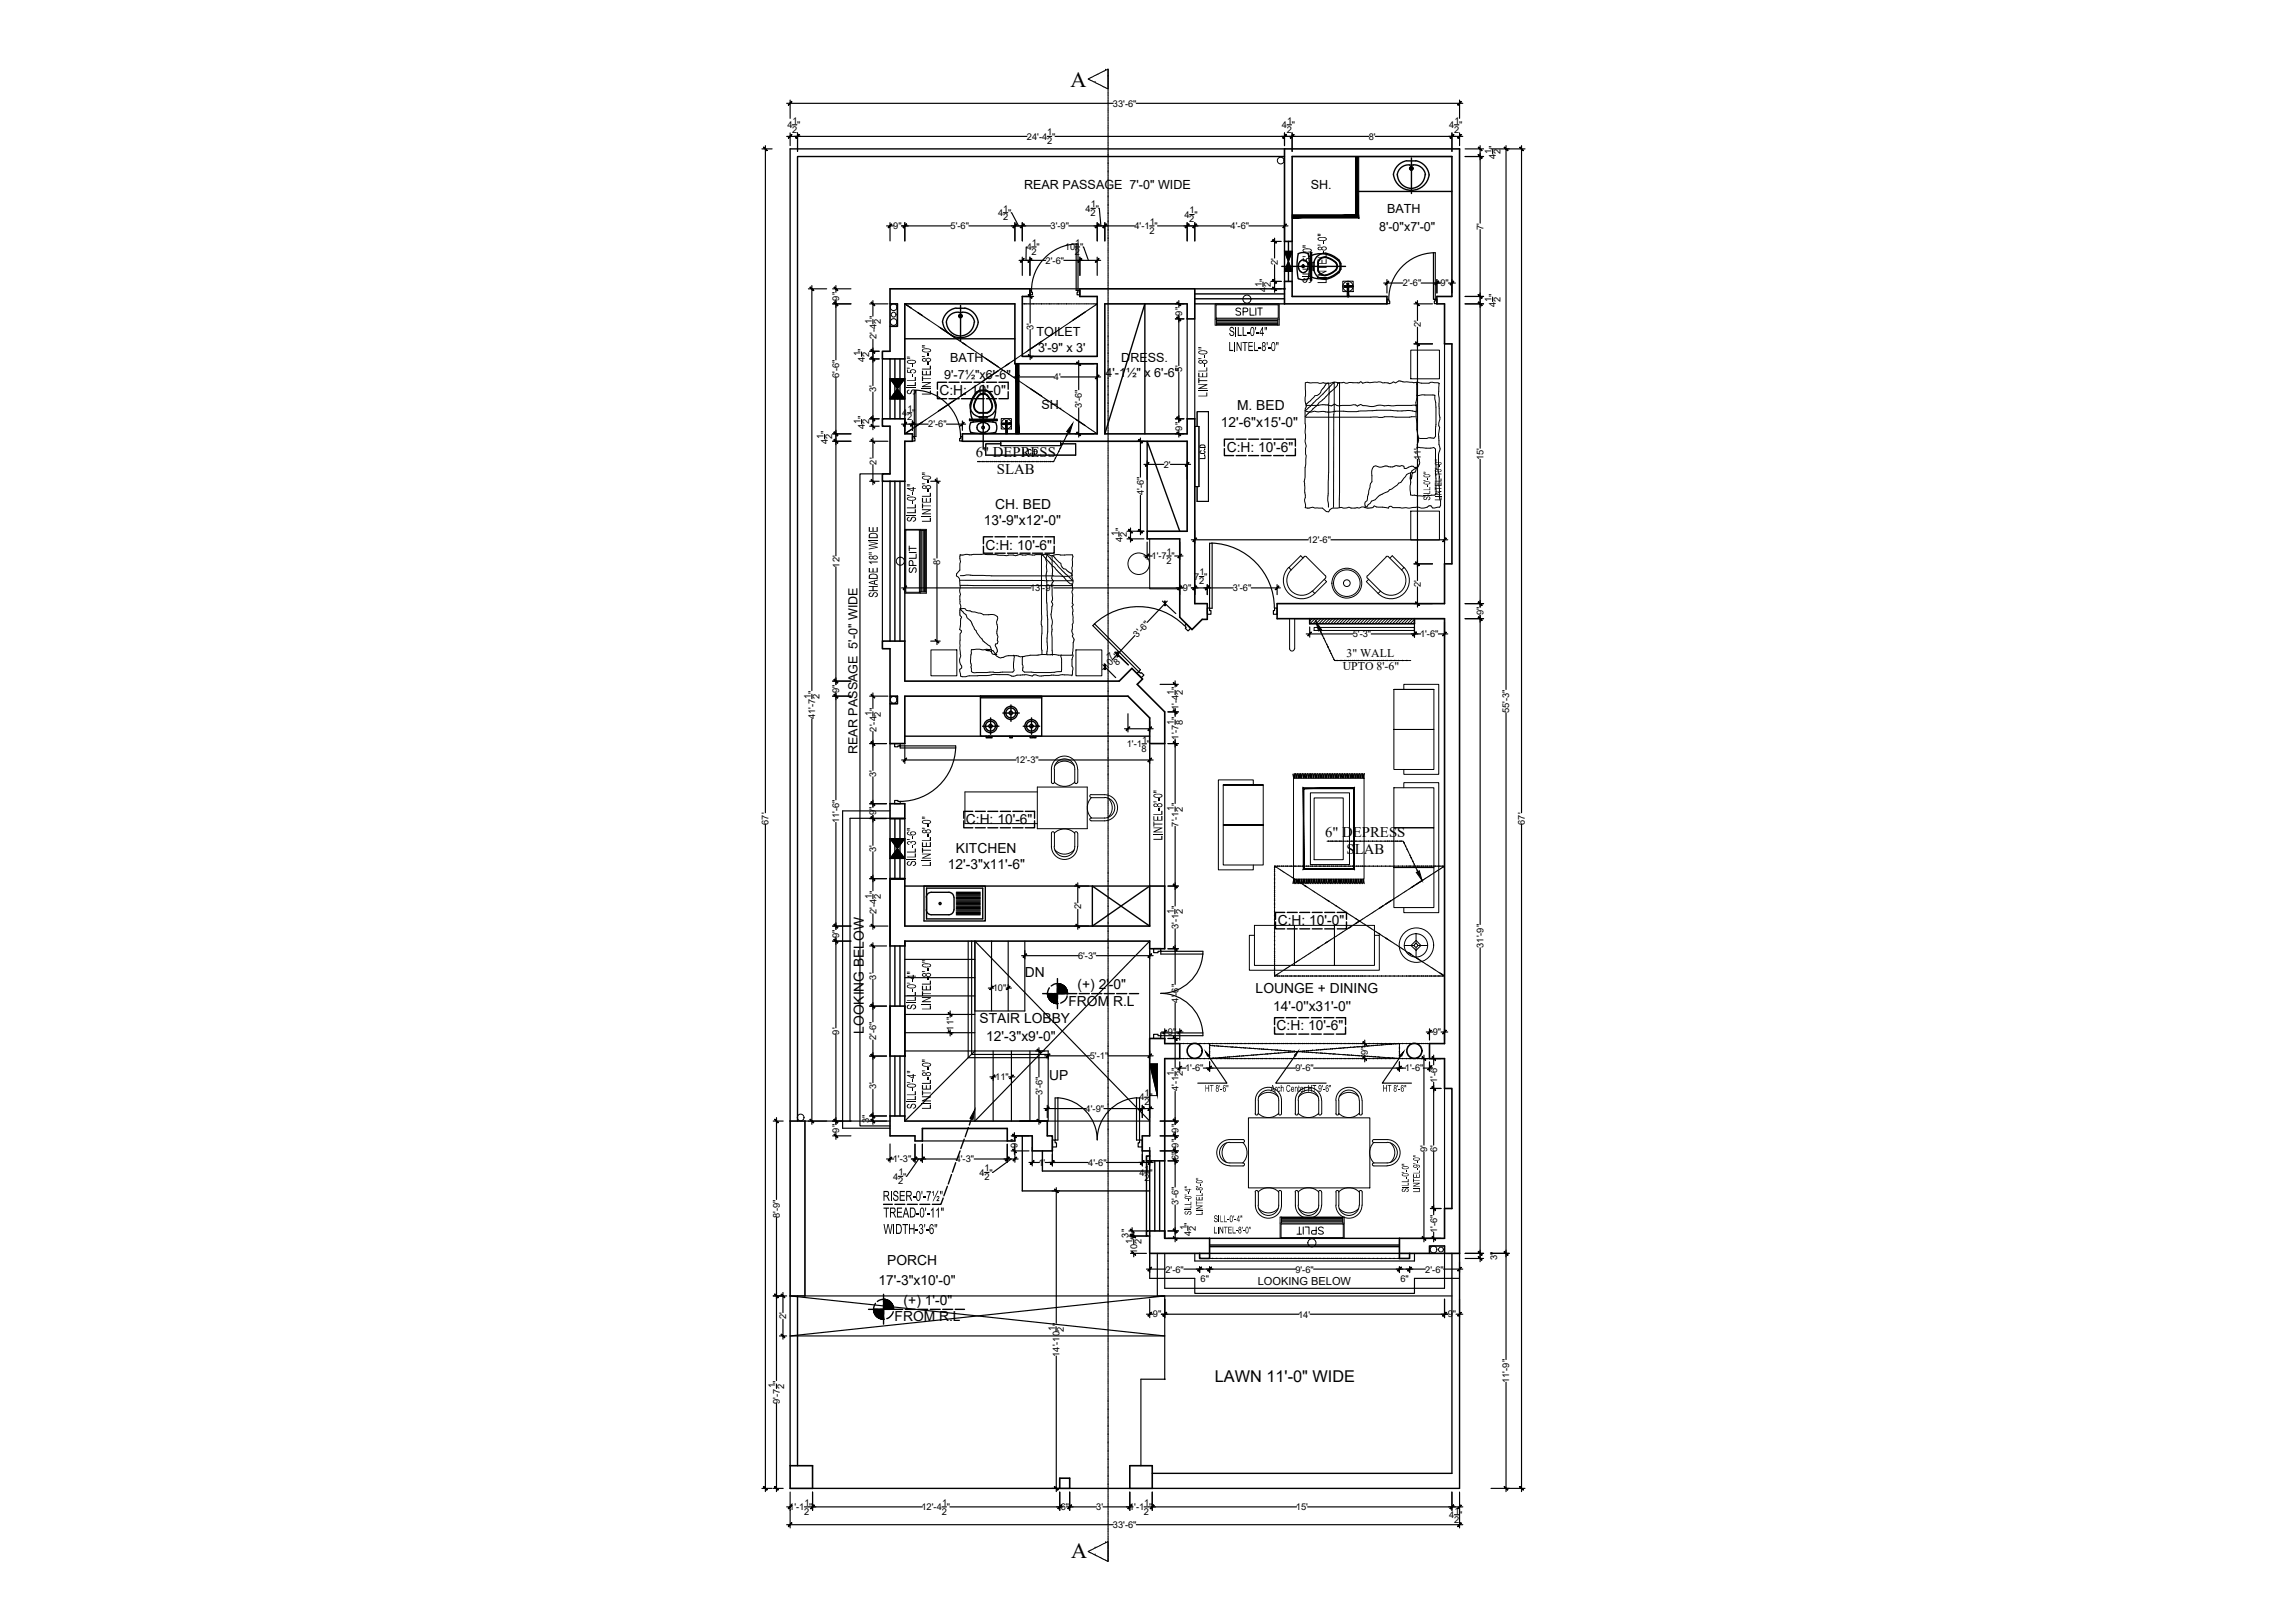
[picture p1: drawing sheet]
<svg xmlns="http://www.w3.org/2000/svg" width="420mm" height="297mm" viewBox="0 0 420 297" stroke-linecap="round" stroke-linejoin="round" font-family="sans-serif">
<defs><g id="words">
<g font-size="4.1">
<text x="196" y="15.9">A</text>
<text x="196.1" y="285.1">A</text>
</g>
<text font-size="3" x="222.4" y="252.8">LAWN 11'-0&quot; WIDE</text>
<g font-size="2.8">
<text x="161.6" y="219.8">RISER-0'-7½&quot;</text>
<text x="161.7" y="222.8">TREAD-0'-11&quot;</text>
<text x="161.8" y="225.8">WIDTH-3'-6&quot;</text>
</g>
<g font-size="2.7">
<text x="178.6" y="83.7">6&quot; DEPRESS</text>
<text x="182.5" y="86.7">SLAB</text>
<text x="242.6" y="153.2">6&quot; DEPRESS</text>
<text x="246.5" y="156.2">SLAB</text>
</g>
<g font-size="2.6">
<text x="240.1" y="51.9" transform="rotate(-90 240.1 51.9)">SILL-5'-0&quot;</text>
<text x="242.9" y="51.9" transform="rotate(-90 242.9 51.9)">LINTEL-8'-0&quot;</text>
<text x="224.9" y="64.2">LINTEL-8'-0&quot;</text>
<text x="225" y="61.5">SILL-0'-4&quot;</text>
<text x="167.7" y="72.2" transform="rotate(-90 167.7 72.2)">SILL-5'-0&quot;</text>
<text x="170.4" y="72.3" transform="rotate(-90 170.4 72.3)">LINTEL-8'-0&quot;</text>
<text x="221" y="72.7" transform="rotate(-90 221 72.7)">LINTEL-8'-0&quot;</text>
<text x="167.7" y="95.5" transform="rotate(-90 167.7 95.5)">SILL-0'-4&quot;</text>
<text x="170.4" y="95.6" transform="rotate(-90 170.4 95.6)">LINTEL-8'-0&quot;</text>
<text x="160.7" y="109.4" transform="rotate(-90 160.7 109.4)">SHADE 18&quot; WIDE</text>
<text x="212.8" y="153.8" transform="rotate(-90 212.8 153.8)">LINTEL-8'-0&quot;</text>
<text x="167.7" y="158.6" transform="rotate(-90 167.7 158.6)">SILL-3'-6&quot;</text>
<text x="170.4" y="158.6" transform="rotate(-90 170.4 158.6)">LINTEL-8'-0&quot;</text>
<text x="167.7" y="184.8" transform="rotate(-90 167.7 184.8)">SILL-0'-4&quot;</text>
<text x="170.4" y="184.9" transform="rotate(-90 170.4 184.9)">LINTEL-8'-0&quot;</text>
<text x="167.7" y="203" transform="rotate(-90 167.7 203)">SILL-0'-4&quot;</text>
<text x="170.4" y="203" transform="rotate(-90 170.4 203)">LINTEL-8'-0&quot;</text>
</g>
<g font-size="2.5">
<text x="172" y="72.3">C:H: 10'-0&quot;</text>
<text x="226.5" y="75.1">M. BED</text>
<text x="223.5" y="78.2">12'-6&quot;x15'-0&quot;</text>
<text x="224.6" y="82.7">C:H: 10'-6&quot;</text>
<text x="182.2" y="93.1">CH. BED</text>
<text x="180.1" y="96.2">13'-9&quot;x12'-0&quot;</text>
<text x="180.4" y="100.6">C:H: 10'-6&quot;</text>
<text x="176.8" y="150.8">C:H: 10'-6&quot;</text>
<text x="173.5" y="159">12'-3&quot;x11'-6&quot;</text>
<text x="175" y="156.1">KITCHEN</text>
<text x="233.9" y="169.3">C:H: 10'-0&quot;</text>
<text x="187.6" y="178.8">DN</text>
<text x="195.6" y="184.1">FROM R.L</text>
<text x="197.3" y="181">(+) 2'-0&quot;</text>
<text x="229.9" y="181.8">LOUNGE + DINING</text>
<text x="233.1" y="185.1">14'-0''x31'-0''</text>
<text x="158.2" y="189.2" transform="rotate(-90 158.2 189.2)">LOOKING BELOW</text>
<text x="179.3" y="187.3">STAIR LOBBY</text>
<text x="180.6" y="190.5">12'-3&quot;x9'-0&quot;</text>
<text x="233.7" y="188.6">C:H: 10'-6&quot;</text>
<text x="192.1" y="197.7">UP</text>
<text x="162.4" y="231.6">PORCH</text>
<text x="160.8" y="235.2">17'-3&quot;x10'-0&quot;</text>
<text x="165.4" y="238.8">(+) 1'-0&quot;</text>
<text x="163.8" y="241.8">FROM R.L</text>
</g>
<g font-size="2.3">
<text x="187.5" y="34.5">REAR PASSAGE 7'-0&quot; WIDE</text>
<text x="240" y="34.6">SH.</text>
<text x="254" y="39.1">BATH</text>
<text x="252.5" y="42.4">8'-0&quot;x7'-0&quot;</text>
<text x="189.8" y="61.6">TOILET</text>
<text x="190" y="64.4">3'-9&quot; x 3'</text>
<text x="172.8" y="69.3">9'-7½&quot;x6'-6&quot;</text>
<text x="174" y="66.3">BATH</text>
<text x="202.4" y="69">4'-1½&quot; x 6'-6&quot;</text>
<text x="205.3" y="66.3">DRESS.</text>
<text x="190.7" y="74.9">SH.</text>
<text x="157" y="138" transform="rotate(-90 157 138)">REAR PASSAGE 5'-0&quot; WIDE</text>
</g>
<g font-size="2.2">
<text x="245.8" y="122.6">UPTO 8'-6&quot;</text>
<text x="246.5" y="120.2">3&quot; WALL</text>
</g>
<text font-size="2" x="230.3" y="235.1">LOOKING BELOW</text>
<g font-size="1.9">
<text x="261.8" y="91.6" transform="rotate(-90 261.8 91.6)">SILL-0'-0&quot;</text>
<text x="263.9" y="91.6" transform="rotate(-90 263.9 91.6)">LINTEL-10'-0&quot;</text>
<text x="220.6" y="199.8">HT 8'-6&quot;</text>
<text x="232.6" y="199.8">Arch Center HT 9'-6&quot;</text>
<text x="253.2" y="199.8">HT 8'-6&quot;</text>
<text x="257.9" y="218.2" transform="rotate(-90 257.9 218.2)">SILL-0'-0&quot;</text>
<text x="259.9" y="218.3" transform="rotate(-90 259.9 218.3)">LINTEL-9'-0&quot;</text>
<text x="218.1" y="222.4" transform="rotate(-90 218.1 222.4)">SILL-0'-4&quot;</text>
<text x="220.2" y="222.4" transform="rotate(-90 220.2 222.4)">LINTEL-8'-0&quot;</text>
<text x="222.2" y="225.7">LINTEL-8'-0&quot;</text>
<text x="222.2" y="223.7">SILL-0'-4&quot;</text>
</g>
<g font-size="1.7">
<text x="144.1" y="23.5">4 &quot;</text>
<text x="145.1" y="22.7">1</text>
<text x="203.8" y="19.5">33'-6&quot;</text>
<text x="234.7" y="23.5">4 &quot;</text>
<text x="235.6" y="22.7">1</text>
<text x="265.3" y="23.5">4 &quot;</text>
<text x="266.3" y="22.7">1</text>
<text x="145" y="24.3">2</text>
<text x="188" y="25.6">24'-4 &quot;</text>
<text x="191.7" y="26.4">2</text>
<text x="191.7" y="24.8">1</text>
<text x="235.6" y="24.3">2</text>
<text x="250.6" y="25.6">8'</text>
<text x="266.2" y="24.3">2</text>
<text x="273" y="28.2" transform="rotate(-90 273 28.2)">1</text>
<text x="273.9" y="29.2" transform="rotate(-90 273.9 29.2)">4 &quot;</text>
<text x="274.7" y="28.2" transform="rotate(-90 274.7 28.2)">2</text>
<text x="163.5" y="42">9&quot;</text>
<text x="174" y="42">5'-6&quot;</text>
<text x="182.7" y="39.5">4 &quot;</text>
<text x="183.6" y="40.3">2</text>
<text x="183.7" y="38.7">1</text>
<text x="192.3" y="42">3'-9&quot;</text>
<text x="198.8" y="38.7">4 &quot;</text>
<text x="199.6" y="39.6">2</text>
<text x="199.7" y="37.9">1</text>
<text x="207.7" y="42">4'-1 &quot;</text>
<text x="210.5" y="41.2">1</text>
<text x="216.8" y="39.9">4 &quot;</text>
<text x="217.7" y="40.7">2</text>
<text x="217.8" y="39.1">1</text>
<text x="225.3" y="42">4'-6&quot;</text>
<text x="188" y="45.8">4 &quot;</text>
<text x="188.8" y="46.6">2</text>
<text x="188.9" y="45">1</text>
<text x="194.9" y="45.8">10</text>
<text x="196.8" y="46.6">2</text>
<text x="196.8" y="45">1</text>
<text x="197.7" y="45.8">&quot;</text>
<text x="210.4" y="42.8">2</text>
<text x="271.6" y="42.1" transform="rotate(-90 271.6 42.1)">7'</text>
<text x="191.4" y="48.2">2'-6&quot;</text>
<text x="231" y="52.4" transform="rotate(-90 231 52.4)">1</text>
<text x="231.9" y="53.4" transform="rotate(-90 231.9 53.4)">4</text>
<text x="231.9" y="51.5" transform="rotate(-90 231.9 51.5)">&quot;</text>
<text x="232.7" y="52.5" transform="rotate(-90 232.7 52.5)">2</text>
<text x="233.9" y="48.5" transform="rotate(-90 233.9 48.5)">2'</text>
<text x="256.8" y="52.4">2'-6&quot;</text>
<text x="263.7" y="52.4">9&quot;</text>
<text x="153.6" y="55" transform="rotate(-90 153.6 55)">9&quot;</text>
<text x="159.6" y="59.3" transform="rotate(-90 159.6 59.3)">1</text>
<text x="161.2" y="59.3" transform="rotate(-90 161.2 59.3)">2</text>
<text x="216.4" y="57.8" transform="rotate(-90 216.4 57.8)">9&quot;</text>
<text x="260.1" y="59.9" transform="rotate(-90 260.1 59.9)">2'</text>
<text x="273" y="55.2" transform="rotate(-90 273 55.2)">1</text>
<text x="273.9" y="56.1" transform="rotate(-90 273.9 56.1)">4 &quot;</text>
<text x="274.7" y="55.2" transform="rotate(-90 274.7 55.2)">2</text>
<text x="157.5" y="65.2" transform="rotate(-90 157.5 65.2)">1</text>
<text x="159.1" y="65.3" transform="rotate(-90 159.1 65.3)">2</text>
<text x="160.4" y="62.1" transform="rotate(-90 160.4 62.1)">2'-4 &quot;</text>
<text x="189.2" y="60.4" transform="rotate(-90 189.2 60.4)">3'</text>
<text x="153.6" y="69.2" transform="rotate(-90 153.6 69.2)">6'-6&quot;</text>
<text x="158.3" y="66.2" transform="rotate(-90 158.3 66.2)">4 &quot;</text>
<text x="160.4" y="71.8" transform="rotate(-90 160.4 71.8)">3'</text>
<text x="193" y="69.6">4'</text>
<text x="216.4" y="68.1" transform="rotate(-90 216.4 68.1)">5'</text>
<text x="157.5" y="77.6" transform="rotate(-90 157.5 77.6)">1</text>
<text x="159.1" y="77.6" transform="rotate(-90 159.1 77.6)">2</text>
<text x="165.2" y="76.1">4</text>
<text x="166.1" y="76.9">2</text>
<text x="166.1" y="75.3">1</text>
<text x="167" y="76.1">&quot;</text>
<text x="198.1" y="74.7" transform="rotate(-90 198.1 74.7)">3'-6&quot;</text>
<text x="150.7" y="80.3" transform="rotate(-90 150.7 80.3)">1</text>
<text x="151.6" y="81.3" transform="rotate(-90 151.6 81.3)">4 &quot;</text>
<text x="152.4" y="80.4" transform="rotate(-90 152.4 80.4)">2</text>
<text x="158.3" y="78.5" transform="rotate(-90 158.3 78.5)">4 &quot;</text>
<text x="169.9" y="78.2">2'-6&quot;</text>
<text x="216.4" y="78.8" transform="rotate(-90 216.4 78.8)">9&quot;</text>
<text x="160.4" y="85" transform="rotate(-90 160.4 85)">2'</text>
<text x="213.1" y="85.6">2'</text>
<text x="260.1" y="84.2" transform="rotate(-90 260.1 84.2)">11'</text>
<text x="271.6" y="84.2" transform="rotate(-90 271.6 84.2)">15'</text>
<text x="209.4" y="90.7" transform="rotate(-90 209.4 90.7)">4'-6&quot;</text>
<text x="204.7" y="98.2" transform="rotate(-90 204.7 98.2)">1</text>
<text x="205.5" y="99.1" transform="rotate(-90 205.5 99.1)">4 &quot;</text>
<text x="206.3" y="98.2" transform="rotate(-90 206.3 98.2)">2</text>
<text x="213.6" y="101.6">1</text>
<text x="239.4" y="99.4">12'-6&quot;</text>
<text x="153.7" y="103.9" transform="rotate(-90 153.7 103.9)">12'</text>
<text x="172.1" y="103.4" transform="rotate(-90 172.1 103.4)">8'</text>
<text x="210.8" y="102.4">1'-7 &quot;</text>
<text x="213.5" y="103.2">2</text>
<text x="218.7" y="106.1">7 &quot;</text>
<text x="219.5" y="107">2</text>
<text x="219.6" y="105.3">1</text>
<text x="260.1" y="107.5" transform="rotate(-90 260.1 107.5)">2'</text>
<text x="188.6" y="108.2">13'-9&quot;</text>
<text x="216.6" y="108.2">9&quot;</text>
<text x="225.7" y="108.2">3'-6&quot;</text>
<text x="271.6" y="112.6" transform="rotate(-90 271.6 112.6)">9&quot;</text>
<text x="208.2" y="116.8" transform="rotate(-47 208.2 116.8)">3'-6&quot;</text>
<text x="247.6" y="116.6">5'-3&quot;</text>
<text x="260" y="116.6">1'-6&quot;</text>
<text x="202.6" y="122.6" transform="rotate(-46 202.6 122.6)">10</text>
<text x="203.4" y="120.7" transform="rotate(-45 203.4 120.7)">7</text>
<text x="204.6" y="121.9" transform="rotate(-43 204.6 121.9)">8</text>
<text x="204.6" y="120.6" transform="rotate(-45 204.6 120.6)">&quot;</text>
<text x="148.4" y="127.9" transform="rotate(-90 148.4 127.9)">1</text>
<text x="149.2" y="131.6" transform="rotate(-90 149.2 131.6)">41'-7 &quot;</text>
<text x="150" y="127.9" transform="rotate(-90 150 127.9)">2</text>
<text x="153.6" y="126.8" transform="rotate(-90 153.6 126.8)">9&quot;</text>
<text x="159.6" y="131.1" transform="rotate(-90 159.6 131.1)">1</text>
<text x="161.2" y="131.1" transform="rotate(-90 161.2 131.1)">2</text>
<text x="214.9" y="127.2" transform="rotate(-90 214.9 127.2)">1</text>
<text x="216.5" y="127.2" transform="rotate(-90 216.5 127.2)">2</text>
<text x="276.3" y="130.5" transform="rotate(-90 276.3 130.5)">55'-3&quot;</text>
<text x="160.4" y="133.9" transform="rotate(-90 160.4 133.9)">2'-4 &quot;</text>
<text x="206.3" y="136.8">1'-1 &quot;</text>
<text x="209" y="137.6">8</text>
<text x="209.1" y="136">1</text>
<text x="214.9" y="132.6" transform="rotate(-90 214.9 132.6)">1</text>
<text x="215.7" y="135.4" transform="rotate(-90 215.7 135.4)">1'-7 &quot; 1'-4 &quot;</text>
<text x="216.6" y="132.7" transform="rotate(-90 216.6 132.7)">8</text>
<text x="160.4" y="142.2" transform="rotate(-90 160.4 142.2)">3'</text>
<text x="185.8" y="139.7">12'-3&quot;</text>
<text x="160.4" y="149.2" transform="rotate(-90 160.4 149.2)">9&quot;</text>
<text x="214.9" y="148.5" transform="rotate(-90 214.9 148.5)">1</text>
<text x="216.5" y="148.5" transform="rotate(-90 216.5 148.5)">2</text>
<text x="140.7" y="150.9" transform="rotate(-90 140.7 150.9)">67'</text>
<text x="153.6" y="150.7" transform="rotate(-90 153.6 150.7)">11'-6&quot;</text>
<text x="160.4" y="155.9" transform="rotate(-90 160.4 155.9)">3'</text>
<text x="215.7" y="151.3" transform="rotate(-90 215.7 151.3)">7'-1 &quot;</text>
<text x="279.2" y="150.9" transform="rotate(-90 279.2 150.9)">67'</text>
<text x="159.6" y="164.5" transform="rotate(-90 159.6 164.5)">1</text>
<text x="160.4" y="167.3" transform="rotate(-90 160.4 167.3)">2'-4 &quot;</text>
<text x="161.2" y="164.5" transform="rotate(-90 161.2 164.5)">2</text>
<text x="197.9" y="166.4" transform="rotate(-90 197.9 166.4)">2'</text>
<text x="214.9" y="167.2" transform="rotate(-90 214.9 167.2)">1</text>
<text x="216.5" y="167.3" transform="rotate(-90 216.5 167.3)">2</text>
<text x="153.6" y="171.6" transform="rotate(-90 153.6 171.6)">9&quot;</text>
<text x="215.7" y="170" transform="rotate(-90 215.7 170)">3'-1 &quot;</text>
<text x="271.6" y="173.5" transform="rotate(-90 271.6 173.5)">31'-9&quot;</text>
<text x="160.4" y="179.3" transform="rotate(-90 160.4 179.3)">3'</text>
<text x="197.4" y="175.5">6'-3&quot;</text>
<text x="181.7" y="181.4">10&quot;</text>
<text x="215.7" y="183.5" transform="rotate(-90 215.7 183.5)">4'-6&quot;</text>
<text x="153.6" y="189.3" transform="rotate(-90 153.6 189.3)">9'</text>
<text x="160.4" y="190.4" transform="rotate(-90 160.4 190.4)">2'-6&quot;</text>
<text x="174.6" y="188.6" transform="rotate(-90 174.6 188.6)">11&quot;</text>
<text x="213.8" y="189.5">9&quot;</text>
<text x="262.3" y="189.5">9&quot;</text>
<text x="182.2" y="197.7">11&quot;</text>
<text x="199.5" y="193.8">5'-1&quot;</text>
<text x="214.9" y="197" transform="rotate(-90 214.9 197)">1</text>
<text x="216.5" y="197" transform="rotate(-90 216.5 197)">2</text>
<text x="217" y="196.1">1'-6&quot;</text>
<text x="237.2" y="196.1">9'-6&quot;</text>
<text x="250.4" y="193.1" transform="rotate(-90 250.4 193.1)">9&quot;</text>
<text x="257.2" y="196.1">1'-6&quot;</text>
<text x="160.4" y="199.4" transform="rotate(-90 160.4 199.4)">3'</text>
<text x="190.8" y="200.4" transform="rotate(-90 190.8 200.4)">3'-6&quot;</text>
<text x="198.8" y="203.5">4'-9&quot;</text>
<text x="208.6" y="201.4">4 &quot;</text>
<text x="209.5" y="202.3">2</text>
<text x="209.5" y="200.6">1</text>
<text x="215.7" y="199.7" transform="rotate(-90 215.7 199.7)">4'-1 &quot;</text>
<text x="263.1" y="198.2" transform="rotate(-90 263.1 198.2)">1'-6&quot;</text>
<text x="153.6" y="207.3" transform="rotate(-90 153.6 207.3)">9&quot;</text>
<text x="159.1" y="205.5" transform="rotate(-90 159.1 205.5)">3&quot;</text>
<text x="215.7" y="207.3" transform="rotate(-90 215.7 207.3)">9&quot;</text>
<text x="163.4" y="212.7">1'-3&quot;</text>
<text x="163.5" y="215.9">4 &quot;</text>
<text x="164.5" y="215.1">1</text>
<text x="175" y="212.7">4'-3&quot;</text>
<text x="179.3" y="215.2">4 &quot;</text>
<text x="180.3" y="214.4">1</text>
<text x="186.3" y="210" transform="rotate(-90 186.3 210)">9&quot;</text>
<text x="190.1" y="213.4">1'</text>
<text x="199.2" y="213.3">4'-6&quot;</text>
<text x="208.6" y="215.3">4</text>
<text x="209.5" y="214.4">1</text>
<text x="210.4" y="215.3">&quot;</text>
<text x="215.7" y="212.3" transform="rotate(-90 215.7 212.3)">6&quot; 9&quot;</text>
<text x="261.3" y="210.8" transform="rotate(-90 261.3 210.8)">9'</text>
<text x="263.1" y="210.8" transform="rotate(-90 263.1 210.8)">6'</text>
<text x="164.4" y="216.7">2</text>
<text x="180.2" y="216">2</text>
<text x="209.5" y="216.1">2</text>
<text x="215.7" y="220.6" transform="rotate(-90 215.7 220.6)">3'-6&quot;</text>
<text x="142.7" y="222.9" transform="rotate(-90 142.7 222.9)">8'-9&quot;</text>
<text x="206.6" y="226.5" transform="rotate(-90 206.6 226.5)">3&quot;</text>
<text x="207.3" y="227.7" transform="rotate(-90 207.3 227.7)">1</text>
<text x="209" y="227.7" transform="rotate(-90 209 227.7)">2</text>
<text x="217.3" y="225.2" transform="rotate(-90 217.3 225.2)">1</text>
<text x="218.1" y="226.1" transform="rotate(-90 218.1 226.1)">4 &quot;</text>
<text x="218.9" y="225.2" transform="rotate(-90 218.9 225.2)">2</text>
<text x="263.1" y="225.7" transform="rotate(-90 263.1 225.7)">1'-6&quot;</text>
<text x="208.2" y="229.6" transform="rotate(-90 208.2 229.6)">10 &quot;</text>
<text x="213.4" y="232.9">2'-6&quot;</text>
<text x="237.2" y="232.9">9'-6&quot;</text>
<text x="260.9" y="232.9">2'-6&quot;</text>
<text x="274.1" y="230.6" transform="rotate(-90 274.1 230.6)">3&quot;</text>
<text x="219.8" y="234.7">6&quot;</text>
<text x="256.4" y="234.7">6&quot;</text>
<text x="143.9" y="241.5" transform="rotate(-90 143.9 241.5)">2'</text>
<text x="193.2" y="243.7" transform="rotate(-90 193.2 243.7)">1</text>
<text x="194.8" y="243.7" transform="rotate(-90 194.8 243.7)">2</text>
<text x="211.1" y="241.1">9&quot;</text>
<text x="237.7" y="241.2">14'</text>
<text x="265" y="241.1">9&quot;</text>
<text x="194" y="248.3" transform="rotate(-90 194 248.3)">14'-10 &quot;</text>
<text x="141.9" y="254.1" transform="rotate(-90 141.9 254.1)">1</text>
<text x="142.7" y="256.9" transform="rotate(-90 142.7 256.9)">9'-7 &quot;</text>
<text x="143.6" y="254.2" transform="rotate(-90 143.6 254.2)">2</text>
<text x="276.3" y="253.1" transform="rotate(-90 276.3 253.1)">11'-9&quot;</text>
<text x="147.3" y="275.6">1</text>
<text x="172.5" y="275.6">1</text>
<text x="209.5" y="275.6">1</text>
<text x="144.5" y="276.4">1'-1 &quot;</text>
<text x="147.2" y="277.2">2</text>
<text x="168.7" y="276.4">12'-4 &quot;</text>
<text x="172.4" y="277.2">2</text>
<text x="194.2" y="276.4">6&quot;</text>
<text x="200.7" y="276.4">3'</text>
<text x="203.8" y="279.6">33'-6&quot;</text>
<text x="206.7" y="276.4">1'-1 &quot;</text>
<text x="209.4" y="277.2">2</text>
<text x="237.2" y="276.4">15'</text>
<text x="265.3" y="277.9">4 &quot;</text>
<text x="266.2" y="278.7">2</text>
<text x="266.3" y="277">1</text>
</g>
</g></defs>
<!-- layer: fixtures -->
<g fill="none" stroke="#000" stroke-width=".25">
<path d="M248.5 35h17.3M255.8 32a2.54 2.54 0 0 0 2.6 2.5 2.54 2.54 0 0 0 2.5-2.5M257.5 29.4a3 3 0 0 0-2.4 2.6M257.6 29.4a3.1 3.1 0 0 1 4 2.6 3.3 3.3 0 0 1-3.2 2.8 3.3 3.3 0 0 1-3.3-2.8M258 30.2a2.1 2.1 0 0 0-2.2 1.8M258.1 30.2h.6M258.1 30.8h.6M258.4 28.9v6.5M258.7 30.2a2.1 2.1 0 0 1 2.3 1.8M175 56.4a3 3 0 0 0-2.5 2.6M175 56.4h1.7M175.5 57.1a2.1 2.1 0 0 0-2.3 1.9"/>
<path d="M175.5 57.2h.7M175.5 57.9h.6M175.9 55.9v6.5M176.2 57.1a2.1 2.1 0 0 1 2.2 1.9M176.6 56.4a3 3 0 0 1 2.5 2.6 3.3 3.3 0 0 1-3.3 2.8 3.3 3.3 0 0 1-3.2-2.8M178.3 59a2.54 2.54 0 0 1-2.5 2.5 2.54 2.54 0 0 1-2.5-2.5M234.7 48.8h11.6M237.7 46.5l-.2 1.9 .2 2.6M239.5 46.4l.2 2.6-.2 2M239.6 47a4.6 4.6 0 0 1 5.4 .7M239.9 46.2v5.1M239.9 46.2l.1 5.1"/>
<path d="M240.1 46.2v5.1M242.7 46.3l1.5 .6 1 .8M242.7 47.1l1.2 .5 .7 .5M242.7 47l.8 .3 1.1 .7M244.6 48.1a1.11 1.11 0 0 1-.7 1.8l-1.2 .4M244.6 49.4l-1.1 .7-.8 .3M244.6 48.1l.3 .6-.3 .7M245 49.8a4.6 4.6 0 0 1-5.4 .7M245.1 47.7l.2 .5M245.1 49.9l-1.4 .9-1 .3M245.2 47.7l.2 .5M245.2 49.9h-.1"/>
<path d="M245.3 48.2v1.1M245.3 49.2l-.3 .6M245.4 49.3l-.2 .5M245.5 48.2v1.1M165.7 62h20.1M177.5 76.9h5M177.5 77h5M177.5 76.7h5v.2M177.5 76.7v.2M178.9 71.7a3.5 3.5 0 0 0-1.1 3.4 2.01 2.01 0 0 0 1.4 1.2M178.9 78.5l.3 .4M178.9 77.9a1.28 1.28 0 0 1 2.1 0"/>
<path d="M178.9 71.8a4.6 4.6 0 0 0-.7 5.4M178.9 77.9v.7M179.2 78.9l.3 .2M179.3 76.3h1.4v.2h-1.4zM179.3 75.6h1.4M179.3 75.5h1.4M179.3 72.2l-.7 1.1a1.48 1.48 0 0 0 .6 2.3M179.3 72.2l.7-.2 .6 .2M180 70.5v11.7M180.5 71.5l.5 .3M180.5 71.4l.6 .3M180.6 71.5h-1.1l-.6 .4"/>
<path d="M180.6 71.4h-1.2l-.5 .3M180.6 72.3a1.12 1.12 0 0 0-1.7 .6l-.3 .4a1.4 1.4 0 0 0 .6 2.2M180.6 72.3l.5 .6 .5 1.2M180.7 72.2l.7 1.1 .3 .8M180.8 78.9a1.42 1.42 0 0 1-1.3 .2M181 71.9a4.6 4.6 0 0 1 .7 5.3M181 78.6l-.2 .3M181.1 77.9v.7M181.1 71.7h.1M181.2 71.7l.6 .9 .6 1.5M181.6 74.1a1.25 1.25 0 0 1-.9 1.4M181.7 74.1a1.33 1.33 0 0 1-1 1.5"/>
<path d="M182.3 77.3a1.84 1.84 0 0 1 0 1.8l-2 .3-2.6-.3M182.3 77.3l-1.3-.1h-2l-1.3 .1-.1 .4a1.93 1.93 0 0 0 .1 1.4M182.4 74.1a2.01 2.01 0 0 1-1.7 2.2M165.7 134.7h44.8M179.5 127.4h11.2v7.3h-11.2zM179.5 127.7h11.2M179.9 132.9h3M180.6 134.7v.3h.4v-.3M181.1 134.7v.3h.5v-.3M181.4 131.4v3M183.6 130.5h3M184.9 134.7v.3h.4v-.3"/>
<path d="M185.1 129v3M187.3 132.9h3M188.6 134.7v.3h.5v-.3M188.8 131.4v3M189.2 134.7v.3h.5v-.3M165.7 162.2h44.8l-10.5 7.3v-7.3l10.5 7.3M169.2 162.2h11.2v6.4h-11.2zM169.6 166.5a.91 .91 0 0 0 .9 .9M169.6 162.5h10.3v5.7h-10.3zM170.5 163.3a.91 .91 0 0 0-.9 .9M170.5 163.3h3.2M170.5 167.4h3.2"/>
<path d="M173.7 163.3a.91 .91 0 0 1 .9 .9M174.6 166.5a.91 .91 0 0 1-.9 .9M174.7 164.2v2.3M175.1 163.3h4.4M175.1 167.4h4.4M175.1 167.2h4.4M175.1 167h4.4M175.1 166.7h4.4M175.1 166.5h4.4M175.1 166.3h4.4M175.1 166.1h4.4M175.1 165.8h4.4"/>
<path d="M175.1 165.6h4.4M175.1 165.4h4.4M175.1 165.1h4.4M175.1 164.9h4.4M175.1 164.7h4.4M175.1 164.5h4.4M175.1 164.2h4.4M175.1 164h4.4M175.1 163.8h4.4M175.1 163.6h4.4"/>
<circle cx="258.4" cy="30.8" r=".32"/>
<circle cx="175.8" cy="57.8" r=".32"/>
<circle cx="175.8" cy="57.8" r=".28"/>
<circle cx="180" cy="78.2" r=".23"/>
<circle cx="181.3" cy="132.9" r="1.21"/>
<circle cx="181.3" cy="132.9" r=".91"/>
<circle cx="181.3" cy="132.9" r=".32"/>
<circle cx="185.1" cy="130.5" r="1.21"/>
<circle cx="185.1" cy="130.5" r=".91"/>
<circle cx="185.1" cy="130.5" r=".32"/>
<circle cx="188.8" cy="132.9" r="1.21"/>
<circle cx="188.8" cy="132.9" r=".91"/>
<circle cx="188.8" cy="132.9" r=".32"/>
<circle cx="172.1" cy="165.4" r=".19"/>
</g>
<!-- layer: FURNITURE -->
<g fill="none" stroke="#000" stroke-width=".18">
<path d="M218.7 78h.8v11.1h-.8zM219.2 78v-2.7h2v16.5h-2v-2.7M238.9 76.3l2.6-2.7 .9-.7 2.2-2 .3-.4v-.3l.3-.2v22.9M239 70.1v2.3a3.6 3.6 0 0 0 .1 2.1l-.2 .7 .1 5a1.9 1.9 0 0 0 .1 1.4l-.1 .5v1l.1 .3-.2 2.2v1.8l-.1 .7 .2 2.5-.2 .8 .2 1-.1 .5 .7 .1 .7-.2 .4 .2h1.4l.7 .6 .4 .1a1.26 1.26 0 0 1 1.7-.7l.7-.1a1.63 1.63 0 0 0 1.4-.1l.4 .2h1.4a1.4 1.4 0 0 1 1.5 0l1-.1 .3-.3 .4 .2 2.2 .2 .1-.3h.4l.3 .2 1.7 .1 2.1-.1a1.64 1.64 0 0 1 1.4 .1 1.92 1.92 0 0 0 1.4-.4h.4a.85 .85 0 0 0 1.2 .2h.4a2.02 2.02 0 0 0-.1-1.8M239 70h2.3l.3 .2 .6-.2a2.85 2.85 0 0 0 2.1-.1l.7 .1h1l.7 .1 .3-.1 1.8 .1 .3-.3 .4 .3 .6-.1h.6l1.7-.1 2 .3 .7-.3 .4 .2a.98 .98 0 0 1 1.3-.2l2 .1a1.54 1.54 0 0 1 1.4 .1h1.4l.7-.1h1l.2 .2M239.1 75.3l.9 .1a1.62 1.62 0 0 1 1.3 0l1.1-.1 1.1 .1 1-.1M239.1 74.2l3.9-.1a.93 .93 0 0 0 1.3-.2 1.38 1.38 0 0 0 1.4 .3h1.5a1.26 1.26 0 0 1 1.3 .1l.6-.3a5.1 5.1 0 0 0 3.4 .2l.9 .1 5.9-.1-.1 2.1 .2 2.3 .2 1.2a1.85 1.85 0 0 1-.1 1.6 4 4 0 0 0 .3 2.7 1.29 1.29 0 0 1-.5 1.6l-.3-.1a1.09 1.09 0 0 0-1.6 .2l-.3-.1-.1-.4-.4-.1-.3 .1a1.23 1.23 0 0 0-1.3 .2h-.4a2.03 2.03 0 0 0-1.7 0l-.7-.1a.68 .68 0 0 0-1 .6v2.2l-.3 .3-.6 3.1-.4 .3v1l.4-.2 .8-1 .7-.2a5.4 5.4 0 0 1 2.3-1.5l.3-.4 1.4-.8 .3-.4 .4-.1 .8-1.1a1.31 1.31 0 0 1 1-.7M243.2 70.1l-.4 .1-.9 1.2a1.14 1.14 0 0 1-1.2 1l-1.6 1.7M243.2 70.1l.1 .7-.1 15.7-.1 4.6 .1 1.7M244.1 70h.2l-5.3 5.2M244.3 70.1l-.2 22.8M244.5 75.3h1.5a6.6 6.6 0 0 0 3-.1l5.6-.1 1.3 .1 2.1-.1 1.2 .2"/>
<path d="M258.3 64.1h5.2v5.2h-5.2zM259.1 76.3h-5.6l-.4 .1-14.1-.1M259.3 72.3h3.4v.7l.2 1.5-.1 5.4-.3 .3-.7-.1a4 4 0 0 1-2.2 0M259.3 70l.1 2.9-.2 1.3M263.4 70.1v2l.1 .7v3.3a1.76 1.76 0 0 1-.1 1.4v.4l.2 .3a9.3 9.3 0 0 0 .1 4l-.3 1M183.2 81.2h-2.7v2.1h16.4v-2.1h-2.7M183.2 80.8h11v.8h-11zM187.3 82.2v.9h.4M188 83h.1M188.8 82.5a.26 .26 0 0 0-.4-.3 .26 .26 0 0 0-.1 .4v.2a.26 .26 0 0 0 .1 .3 .26 .26 0 0 0 .4-.2M189.1 83h.1M189.4 82.2a.45 .45 0 0 1 .5 .5 .45 .45 0 0 1-.5 .4z"/>
<path d="M210.5 98.6v9.2h5.5M219.7 81.6a.52 .52 0 0 1 .6-.2 .52 .52 0 0 1 .3 .5h-.9zM219.9 82.5l-.2 .1a.42 .42 0 0 0 .4 .4 .42 .42 0 0 0 .5-.4l-.2-.1M220.5 82.2h.1M220.5 83.3h.1M220.6 83.5v.4h-.9M258.2 86.5v4.1l2.2 .2 .7-.1M258.3 93.5h5.2v5.3h-5.2zM258.3 86.6l.2-.4 .6-.4 .1-.3v.5l-.1 .4-.4 .1-.4 1.2-.1-.8M259.4 81.9v.1l.3-.1 2.1 .1 .7-.1 .3 .3v2.1M170.4 118.9h4.8v4.8h-4.8zM175.8 105.4l1.1-.2 4.7 .2 14.1 .1 .6-.1"/>
<path d="M175.8 106.2l20.5 .1M175.8 107.1l20.6 .1M181.2 118.9l-.7 .1 .7 .1 .3 .2 .2 .4 .8 .1-.3-.1-.4-.6-.3-.1M181.5 118.9h-3.7l-.1 1.9 .1 1v1.1l.6 .2 7-.1 .3-.3-.2-.5 .2-2-.2-.3 .1 .1M190.7 101.6l-.1 12.7 .2 .3v5.1M190.8 101.5l4.8 5.1 .3 .2 .3 .1 .1 .3M191.6 101.6a1.54 1.54 0 0 0 0 1.5v1.5l-.1 .6 .1 1.3M191.6 106.5v3.6l.2 3.2-.1 3.5 .1 1.9-.2 1.1M191.7 101.5l2.8 3 1.8 1.7M192.6 101.7l.1 3.5a.84 .84 0 0 0 .2 1.2 1.11 1.11 0 0 0-.3 1.2v1.4a1.3 1.3 0 0 1-.1 1.1l.2 .6a5.4 5.4 0 0 0 0 3l-.2 .8 .2 5.4-2-.1-2.1 .1-1.1 .2a1.67 1.67 0 0 1-1.4-.1 3.3 3.3 0 0 0-2.4 .3 1.11 1.11 0 0 1-1.5-.4l.1-.3a.94 .94 0 0 0-.1-1.4v-.3l.4-.1 .1-.4-.1-.2a1.2 1.2 0 0 0-.1-1.3l.1-1.2a1.7 1.7 0 0 1 .1-1.6 1.29 1.29 0 0 0-1.7-.6h-1l-.6-.3-2.5-.5a1.01 1.01 0 0 0-1.1-.3l1 1.1 .2 .6a4.9 4.9 0 0 1 1.4 2l.3 .3a7.1 7.1 0 0 0 2.2 2.7 1.19 1.19 0 0 1 .6 .9M192.7 119.8l1.1 .1h2.6M192.7 101.7l1.5 1.4a1.01 1.01 0 0 0 .9 1.1l1.1 .8 .1 .3"/>
<path d="M194.3 119.9l-.1 .1 .2 .6-.1 2.3-2 .2-4.8-.1-.3-.3 .1-.5a3.4 3.4 0 0 1 0-2.1M196.3 101.5l-2.1 .1a1.95 1.95 0 0 0-1.5 .1l-1-.2-4.5 .1a1.48 1.48 0 0 0-1.3 .1l-.4-.1h-.9l-.3 .1-4.2-.3-2.3 .1h-2l.1 1.3-.2 .4v1.1l-.6 .7v.4a1.05 1.05 0 0 1 .6 1.2l.1 .9a1.44 1.44 0 0 0 .1 1.3l-.2 .3v1.3a1.35 1.35 0 0 1 0 1.3l.1 1 .3 .2-.2 .3-.2 2 .3 .2v.3l-.2 .3v3.4a1.35 1.35 0 0 1-.1 1.2 1.61 1.61 0 0 0 .4 1.3v.3a.75 .75 0 0 0-.2 1.2v.3a2.11 2.11 0 0 0 1.6 0l1.7-.1a6.3 6.3 0 0 0 2.7-.2l3 .2a1.12 1.12 0 0 0 1.3 0l1.6-.1 1.2 .2a1.19 1.19 0 0 1 1.3 0l4.2-.2 1.8 .1M196.3 101.5v2.1l-.1 .3 .1 .6a2.38 2.38 0 0 0 .2 1.8l-.2 .7 .1 .9-.1 .3 .1 .6-.1 1.6 .2 .3-.2 .3 .1 .6-.1 .6 .2 .8-.2 1.9a1.11 1.11 0 0 0 .2 1.2l-.2 .3a.88 .88 0 0 1 .2 1.2l-.2 1.9a1.21 1.21 0 0 1 0 1.2v1.2l.1 .6-.2 1.2M197 118.9h4.7v4.8h-4.7zM235.9 103.8a3.4 3.4 0 0 0 0 4.8 3.4 3.4 0 0 0 4.8 0M236.1 113.2v5.5a.44 .44 0 0 0 .4 .5 .44 .44 0 0 0 .5-.5M236.4 104.3a2.73 2.73 0 0 0 0 3.9 2.73 2.73 0 0 0 3.8 0M238.5 102.1l-.4-.4-2.1 2.2 .4 .4M238.7 101.9h.5M238.8 101.9l-2.4 2.4M239.2 101.9l3.5 3.5M240.6 114.8h18.4v.6h-18.4z"/>
<path d="M242.6 105.4l.1 .4-2.4 2.4 .4 .4 2.2-2.1-.5-.5M250.3 105.4v.4M250.4 105.8l2.3 2.4-.4 .4-2.2-2.1 .5-.5M253.8 101.9h.4M253.8 101.9l-3.4 3.5M254.2 101.9l2.4 2.4M254.5 102.1l.4-.4 2.1 2.2-.4 .4M256.6 104.3a2.73 2.73 0 0 1 0 3.9 2.73 2.73 0 0 1-3.9 0M257 103.8a3.4 3.4 0 0 1 0 4.8 3.4 3.4 0 0 1-4.7 0M264.5 113.2h-27.5v5.5M255.2 126.2h7.3h-7.3M255.2 126.2h7.3v7.3h-7.3h7.3v7.3h-7.3z"/>
<path d="M257 126.2v-.9h6.4v16.4h-6.4v-.9M189.9 144.9h-13.2v5.8h13.2M189.9 144h9.2v7.7h-9.2zM192.5 154.9v-2.4a.28 .28 0 0 1 .3-.3 .28 .28 0 0 1 .2 .3v2.4M192.5 143.1a.28 .28 0 0 0 .3 .3 .28 .28 0 0 0 .2-.3M192.5 154.9a2.39 2.39 0 0 0 2.4 2.4 2.39 2.39 0 0 0 2.4-2.4M193 140.8a1.88 1.88 0 0 1 1.9-1.9 1.88 1.88 0 0 1 1.9 1.9v2.3a2.65 2.65 0 0 1-3.8 0M193 154.9a1.88 1.88 0 0 0 1.9 1.9 1.88 1.88 0 0 0 1.9-1.9M193 152.5a2.65 2.65 0 0 1 3.8 0v2.4M193 140.8v2.4M193.1 140.1a2.39 2.39 0 0 1 3.5 0M193.1 155.5a2.39 2.39 0 0 0 3.5 0"/>
<path d="M196.7 143.1a.28 .28 0 0 0 .3 .3 .28 .28 0 0 0 .3-.3M196.7 152.5a.28 .28 0 0 1 .3-.3 .28 .28 0 0 1 .3 .3M197.3 140.8a2.39 2.39 0 0 0-2.4-2.4 2.39 2.39 0 0 0-2.4 2.4v2.4M197.3 140.8v2.4M197.3 152.5v2.4M199.8 145.4a.28 .28 0 0 0-.3 .3 .28 .28 0 0 0 .3 .3M199.8 149.7a.28 .28 0 0 0-.3 .3 .28 .28 0 0 0 .3 .2M199.8 145.4h2.4a2.39 2.39 0 0 1 2.4 2.4 2.39 2.39 0 0 1-2.4 2.4h-2.4M199.8 146h2.4M202.2 146a1.88 1.88 0 0 1 1.9 1.8 1.88 1.88 0 0 1-1.9 1.9h-2.4a2.65 2.65 0 0 1 0-3.7M202.8 146.1a2.39 2.39 0 0 1 0 3.5M223.9 143.7h7.4v14.6h-7.4v-7.3h7.4h-7.4z"/>
<path d="M229.4 143.7v-1h-6.3v16.5h6.3v-.9M231.3 143.7h-7.4h7.4M236.8 142.4h12.9v18.5h-12.9zM237.2 141.5l-.1 .9-.2-.8v.9l-.2-.8M237.5 141.5l-.1 .9-.2-.8M237.8 141.5l-.1 .9-.2-.8M238.1 141.5l-.1 .9-.1-.8M238.4 141.5l-.1 .9-.1-.8M238.7 141.5l-.1 .9-.1-.8M239 141.5l-.1 .9-.1-.8M239.4 141.5l-.2 .9-.1-.8M239.6 141.5v.9l-.2-.8"/>
<path d="M239.9 145.1h7.2v13.1h-7.2zM239.9 141.5v.9l-.2-.8M240.2 141.5v.9l-.2-.8M240.6 141.5l-.1 .9-.2-.8M240.6 146h5.3v11.3h-5.3zM240.9 141.5l-.1 .9-.2-.8M241.2 141.5l-.1 .9-.2-.8M241.5 141.5l-.1 .9-.1-.8M241.8 141.5l-.1 .9-.1-.8M242.1 141.5l-.1 .9-.1-.8M242.4 141.5l-.1 .9-.2-.8M242.7 141.5l-.1 .9-.1-.8"/>
<path d="M243 141.5l-.1 .9-.1-.8M243.3 141.5l-.1 .9-.1-.8M243.6 141.5l-.1 .9-.1-.8M244 141.5l-.2 .9-.1-.8M244.3 141.5l-.1 .9-.2-.8M244.6 141.5l-.1 .9-.2-.8M244.9 141.5l-.1 .9-.2-.8M245.2 141.5l-.1 .9-.2-.8M245.5 141.5l-.1 .9-.2-.8M245.8 141.5l-.1 .9-.2-.8M246.1 141.5l-.1 .9-.1-.8M246.4 141.5l-.1 .9-.1-.8"/>
<path d="M246.7 141.5l-.1 .9-.1-.8M247 141.5l-.1 .9-.1-.8M247.4 141.5l-.2 .9-.1-.8M247.7 141.5l-.2 .9-.1-.8M247.9 141.5v.9l-.2-.8M248.2 141.5v.9l-.2-.8M248.6 141.5l-.1 .9-.2-.8M248.9 141.5l-.1 .9-.2-.8M249.2 141.5l-.1 .9-.2-.8M249.5 141.5l-.1 .9-.1-.8M249.8 141.5l-.1 .9-.1-.8M255.2 144.2h7.3v7.3h-7.3z"/>
<path d="M255.2 151.5h7.3v7.3h-7.3h7.3v7.3h-7.3zM257 144.2v-1h6.4v23.8h-6.4v-.9M229.7 169.4h7.3v7.3h-7.3zM229.7 171.2h-1v6.4h23.8v-6.4h-.9M236.7 161.7l.2-.8v.8M236.9 161.7l.1-.8 .2 .8M237 169.4h14.6v7.3h-7.3v-7.3v7.3h-7.3zM237.2 161.7l.2-.8v.8M237.5 161.7l.2-.8v.8M237.8 161.7l.2-.8v.8M238.1 161.7l.2-.8 .1 .8M238.4 161.7l.2-.8 .1 .8"/>
<path d="M238.7 161.7l.2-.8 .1 .8M239.1 161.7l.1-.8 .1 .8M239.4 161.7l.1-.8 .1 .8M239.6 161.7l.2-.8 .1 .8M239.9 161.7l.2-.8 .1 .8M240.3 161.7l.1-.8 .1 .8M240.6 161.7l.1-.8 .1 .8M240.9 161.7l.1-.8 .1 .8M241.2 161.7l.1-.8 .1 .8M241.5 161.7l.1-.8 .2 .8M241.8 161.7l.2-.8 .1 .8M242.1 161.7l.2-.8 .1 .8"/>
<path d="M242.4 161.7l.2-.8 .1 .8M242.7 161.7l.2-.8 .1 .8M243 161.7l.2-.8 .1 .8M243.3 161.7l.2-.8 .1 .8M243.7 161.7l.1-.8 .1 .8M244 161.7l.1-.8 .1 .8M244.3 161.7l.1-.8 .1 .8M244.6 161.7l.1-.8 .1 .8M244.9 161.7l.1-.8 .2 .8M245.2 161.7l.1-.8 .1 .8M245.5 161.7l.2-.8v.8M245.8 161.7l.2-.8v.8"/>
<path d="M246.1 161.7l.2-.8 .1 .8M246.4 161.7l.2-.8 .1 .8M246.7 161.7l.2-.8 .1 .8M247.1 161.7l.1-.8 .1 .8M247.4 161.7l.1-.8 .1 .8M247.7 161.7l.1-.8 .1 .8M247.9 161.7l.2-.8 .1 .8M248.3 161.7l.1-.8 .1 .8M248.6 161.7l.1-.8 .1 .8M248.9 161.7l.1-.8 .1 .8M249.2 161.7l.1-.8 .1 .8M249.5 161.7l.1-.8 .2 .8"/>
<path d="M257.1 173h1.8M258.3 173l.9-.9 .9 .9-.9 .9zM259.2 170.9v1.8M259.2 173.3v1.9M259.5 173h1.9M224.5 209.2a2.39 2.39 0 0 0 0 3.5M225.1 208.6a2.39 2.39 0 0 0-2.3 2.4 2.39 2.39 0 0 0 2.3 2.3M225.1 209.1a1.88 1.88 0 0 0-1.8 1.9 1.88 1.88 0 0 0 1.8 1.8M225.2 208.6h2.4a.28 .28 0 0 1 .2 .2 .28 .28 0 0 1-.2 .3h-2.4M225.2 212.8h2.4a.28 .28 0 0 1 .2 .3 .28 .28 0 0 1-.2 .3h-2.4M227.5 209.1a2.65 2.65 0 0 1 0 3.7M228.6 204.6h22.2v12.8h-22.2z"/>
<path d="M229.8 201.4a2.39 2.39 0 0 1 2.4-2.4 2.39 2.39 0 0 1 2.4 2.4M229.8 201.4v2.4a.28 .28 0 0 0 .3 .3 .28 .28 0 0 0 .2-.3M229.8 218.2v2.4M230.3 201.4a1.88 1.88 0 0 1 1.9-1.9 1.88 1.88 0 0 1 1.9 1.9M230.3 203.8a2.65 2.65 0 0 0 3.8 0M230.4 201.4v2.4M230.4 218.2v2.4M230.5 200.7a2.39 2.39 0 0 1 3.5 0M234.1 218.2a.28 .28 0 0 1 .2-.3 .28 .28 0 0 1 .3 .3M234.1 218.1a2.65 2.65 0 0 0-3.8 0l-.1-.2a.28 .28 0 0 0-.4 .3M234.1 201.4v2.4M234.1 218.2v2.4"/>
<path d="M234.6 201.4v2.4a.28 .28 0 0 1-.3 .3 .28 .28 0 0 1-.2-.3M234.6 218.2v2.4M237.2 201.4l-.1 2.4a.28 .28 0 0 0 .3 .3 .28 .28 0 0 0 .3-.3M237.2 218.2v2.4M237.2 201.4a2.39 2.39 0 0 1 2.3-2.4 2.39 2.39 0 0 1 2.4 2.4M237.7 201.4a1.88 1.88 0 0 1 1.8-1.9 1.88 1.88 0 0 1 1.9 1.9M237.7 203.8a2.65 2.65 0 0 0 3.7 0M237.7 201.4v2.4M237.7 218.2v2.4M237.8 200.7a2.39 2.39 0 0 1 3.5 0M241.4 203.8a.28 .28 0 0 0 .3 .3 .28 .28 0 0 0 .2-.3M241.4 218.2a.28 .28 0 0 1 .3-.3 .28 .28 0 0 1 .2 .3"/>
<path d="M241.4 218.1a2.65 2.65 0 0 0-3.7 0l-.2-.2a.28 .28 0 0 0-.4 .3M241.4 201.4v2.4M241.4 218.2v2.4M242 201.4v2.4M242 218.2v2.4M244.6 201.4a2.39 2.39 0 0 1 2.4-2.4 2.39 2.39 0 0 1 2.3 2.4M244.6 201.4v2.4M244.6 218.2v2.4M245.1 201.4a1.88 1.88 0 0 1 1.9-1.9 1.88 1.88 0 0 1 1.8 1.9M245.1 203.8a2.65 2.65 0 0 0 3.7 0M245.1 201.4v2.4a.28 .28 0 0 1-.3 .3 .28 .28 0 0 1-.2-.3M245.1 218.2v2.4"/>
<path d="M245.2 200.7a2.39 2.39 0 0 1 3.5 0M248.8 218.1a2.65 2.65 0 0 0-3.7 0 .26 .26 0 0 0-.3-.2 .26 .26 0 0 0-.2 .3M248.8 218.2a.28 .28 0 0 1 .3-.3 .28 .28 0 0 1 .3 .3M248.9 201.4v2.4M248.9 218.2v2.4M249.4 201.4v2.4a.28 .28 0 0 1-.3 .3 .28 .28 0 0 1-.3-.3M249.4 218.2v2.4M251.5 209.1a2.65 2.65 0 0 0 0 3.7M253.9 208.6a2.39 2.39 0 0 1 2.4 2.4 2.39 2.39 0 0 1-2.4 2.3M253.9 209.1a1.88 1.88 0 0 1 1.9 1.9 1.88 1.88 0 0 1-1.9 1.8M254 208.6h-2.5a.28 .28 0 0 0-.3 .2 .28 .28 0 0 0 .3 .3h2.5M254 212.8h-2.5a.28 .28 0 0 0-.3 .3 .28 .28 0 0 0 .3 .3h2.5"/>
<path d="M254.6 209.2a2.39 2.39 0 0 1 0 3.5M229.8 220.6a2.39 2.39 0 0 0 2.4 2.4 2.39 2.39 0 0 0 2.4-2.4M230.3 220.6a1.88 1.88 0 0 0 1.9 1.8 1.88 1.88 0 0 0 1.9-1.8M230.5 221.2a2.39 2.39 0 0 0 3.5 0M237.2 220.6a2.39 2.39 0 0 0 2.3 2.4 2.39 2.39 0 0 0 2.4-2.4M237.7 220.6a1.88 1.88 0 0 0 1.8 1.8 1.88 1.88 0 0 0 1.9-1.8M237.8 221.2a2.39 2.39 0 0 0 3.5 0M244.6 220.6a2.39 2.39 0 0 0 2.4 2.4 2.39 2.39 0 0 0 2.3-2.4M245.1 220.6a1.88 1.88 0 0 0 1.9 1.8 1.88 1.88 0 0 0 1.8-1.8M245.2 221.2a2.39 2.39 0 0 0 3.5 0"/>
<circle cx="208.5" cy="103.2" r="1.97"/>
<circle cx="246.6" cy="106.7" r=".61"/>
<circle cx="246.6" cy="106.7" r="2.43"/>
<circle cx="246.6" cy="106.7" r="2.73"/>
<circle cx="259.2" cy="173" r=".32"/>
<circle cx="259.2" cy="173" r="2.14"/>
<circle cx="259.3" cy="173" r="3.2"/>
</g>
<!-- layer: fixtures -->
<g fill="#000" stroke="#000" stroke-width=".18">
<path d="M236.6 39.3v.6l11.6-.6zM236.6 39.9l11.6-.6 .6 .6zM248.2 28.6v10.7l.6 .6zM248.2 28.6h.6v11.3z"/>
<path d="M185.9 66.6l.7 12.8v-12.8zM185.9 66.6l.7 12.8h-.7z"/>
</g>
<!-- layer: dim -->
<g fill="none" stroke="#000" stroke-width=".21">
<path d="M144 18.9h59.8M144.7 18.3v3.4M208 18.9h59.8M267.2 18.3v3.4M139.5 27.2h1.9M140.1 26.7v122M144 25h44M144.7 24.3v2.4M145.1 22.8h.8M146 24.3v3.4M183.7 38.9h.8M185.1 38.9l1.4 2.4"/>
<path d="M191.7 25h.8M193.2 25h57.4M199.7 38.1h.8M201.2 38.1l.3 3.2M217.8 39.3h.8M235.2 24.3v2.4M235.6 22.8h.8M236.6 24.3v3.4M251.8 25h16M265.8 24.3v3.4M266.3 22.8h.8M267.2 24.3v2.4"/>
<path d="M268.2 27.2h3.4M268.2 28.6h3.4M271 26.7v14.1M273 27.2h6.2M273.3 27.4v.8M275.7 26.7v99.5M278.6 26.7v122M148 52.9h3.3M148.6 52.3v74.1M152.4 55.6h3.4M152.4 52.9h3.4M153 52.3v1.2"/>
<path d="M153 55v10.9M159.2 55.6h3.4M159.8 55v2.9M159.8 58.5v.8M162.3 41.3h1.3M162.9 40.8v3.3M165.1 41.3h9M165.7 40.8v3.3M177.4 41.3h15M185.8 40.8v3.3M186.6 47.7h4.8M187.2 40.8v3.3"/>
<path d="M187.2 47.1v3.3M187.8 54.3h1.4M187.9 45.2l-.1 2.5M188.6 47.1v3.3M188.6 53.6v5.5M188.9 45.2h.8M194.8 47.7h6.7M195.7 41.3h12M196.9 45.2h.8M197.7 47.1v3.3M198.3 45.2l1 2.5M200.9 40.8v3.3"/>
<path d="M200.9 47.1v3.3M202.3 40.8v3.3M210.5 41.3h.8M211.9 41.3h13.4M215.2 55.6h1.5M215.2 58.4h1.5M215.8 55v1.2M215.8 57.7v9.2M217.3 40.8v3.3M218.7 40.8v3.3M228.6 41.3h7.2M231.2 51.6v.8"/>
<path d="M232.7 52.9h1.9M232.7 51.5h1.9M232.7 44.2h1.9M233.3 43.6v3.6M233.3 48.5v5M235.2 40.8v3.3M253.3 51.8h3.5M253.9 51.2v2.4M258.9 55.6h3.4M259.5 55v3.7M259.5 59.9v22.1M260.2 51.8h3.5"/>
<path d="M263.1 51.2v2.4M265.2 51.8h1.2M265.8 51.2v2.4M268.2 54.3h3.4M268.2 55.6h3.4M271 42v40M273.3 54.4v.8M151 79.5v.8M152.4 79.4h3.4M153 69.2v32.5M157.7 64.4v.8M157.7 76.8v.8"/>
<path d="M159.2 64.3h1.8M159.2 65.7h1.8M159.2 76.7h1.8M159.2 78h1.8M159.8 62.1v8.5M159.8 71.8v6.8M165.1 77.6h4.8M165.7 77v1.8M166.1 75.6h.8M167 77v1.8M173.3 77.6h3.5M176.2 77v1.8"/>
<path d="M185.6 69h7.4M186.3 67.2v2.4M187.8 65.2h1.4M188.6 60.3v5.5M194.2 69h7.3M196.9 66.6h3.4M196.9 79.4h3.4M197.5 66v5.3M197.5 74.7v5.3M200.9 67.2v2.4M215.2 79.4h1.5M215.2 76.7h1.5"/>
<path d="M215.8 68.1v9.2M215.8 78.8v1.2M258.9 62.9h3.4M152.4 80.8h3.4M159.2 80.8h3.4M159.2 88.1h1.8M159.8 80.2v3.6M159.8 85v3.7M170.4 88.1h1.7M171.5 87.5v14.6M204.9 97.4v.8M206.3 97.2h3.1"/>
<path d="M206.3 98.6h3.1M207 96.6v2.6M208.2 80.8h1.2M208.8 80.2v7.1M208.8 90.7v7.2M209.4 85h3.7M210 84.4v3.3M210 99.2v3.2M214.3 85h3.7M216 99.2v3.2M217.3 84.4v3.3M218.1 98.8h21.4"/>
<path d="M218.7 97.1v2.3M243.7 98.8h21.3M259.5 84.1v22.1M264.5 97.1v2.3M271 84.1v27M153 103.7v21.6M165.1 107.6h23.7M165.7 107v1M170.4 117.3h1.7M171.5 103.3v14.7M192.9 107.6h23.7M204.1 119.4l2.4 2.3"/>
<path d="M204.2 119.3l2.4 2.4M205.1 119.3l-.5 .5M207.8 116.3l-3.7 4M209.4 101.8h1.5M212.8 110l2.5 2.3M213.6 101.8h.8M213.7 110l-3.7 3.9M215.1 101.8h1.5M216 107v1.8M218.1 107.6h7.7M218.7 107v1.8M219.6 105.5h.8"/>
<path d="M221 107v1.8M229.1 107.6h5.3M233.8 107v1.8M239.1 116h8.6M239.8 114.8v1.8M251 116h9.1M258.9 110.5h3.4M258.9 103.2h3.4M259 113.9v2.7M259.5 107.4v3.7M263.3 116h1.7M264.5 113.9v2.7"/>
<path d="M268.2 110.5h3.4M268.2 113.2h3.4M271 112.6v56.6M148.6 127.1v.8M148.6 131.6v74.2M152.4 127.4h3.4M152.4 124.7h3.4M153 126.8v19.6M159.2 136.1h3.1M159.2 127.4h3.4M159.8 126.8v2.9M159.8 130.3v.8"/>
<path d="M159.8 133.9v7.1M165.1 139.1h20.9M165.7 136.3v3.4M190.2 139.1h20.9M201.9 121.7l2.4 2.3M202.4 122l-.5 .5M204.1 120.3l-.5 .5M205.9 133.4h5.2M206.5 130.6v3.4M209.1 136.1h.8M210.5 132v2M210.5 136.3v3.4"/>
<path d="M212.4 125.3h3.3M213.8 136.1h1.9M213.8 130.3h1.9M215.1 124.6v1.1M215.1 126.4v.8M215.1 129.7v1.4M215.1 131.8v.8M215.1 135.2v11.9M275.7 130.5v118.3M140.1 150.9v122.1M153 150.5v19.6M159.2 149.8h3.1"/>
<path d="M159.2 147.1h3.1M159.8 142.2v5.5M159.8 149.2v5.5M159.8 155.9v7.1M215.1 147.7v.8M215.1 151.2v14.6M278.6 150.9v122.1M152.4 169.5h3.4M152.4 172.2h3.4M153 171.6v16.5M159.2 173.1h3.1M159.2 169.5h3.4"/>
<path d="M159.2 160.8h3.1M159.8 163.7v.8M159.8 167.2v2.9M159.8 172.5v5.5M159.8 179.2v7.8M178.5 172.2l32 33h-18.8M187 174.9h10.4M187.6 174v1.5M196.7 162.2h2.6M196.7 169.5h2.6M197.3 161.6v3.6M197.3 166.4v3.7"/>
<path d="M200.7 174.9h10.4M210.5 174v1.5M213.8 173.6h1.9M213.8 162.2h1.9M215.1 166.4v.8M215.1 170v10.2M271 173.5v57.4M153 189.3v16.5M159.2 184.1h3.1M159.2 193.3h3.1M159.8 190.4v7.7M159.8 199.4v6.4"/>
<path d="M173.4 189h1.1M173.4 185.7h1.1M173.9 185v1.2M173.9 188.5v1.1M180.9 180.8h1M181.2 197.1h1.1M181.5 180.2v.6M181.8 197.1v.6M184.2 180.8h1M184.6 180.2v.6M184.7 197.1h1.1M185.2 197.1v.6"/>
<path d="M189.6 192.3h1.7M190.2 191.8v5.3M191.3 193.2h8.2M191.9 193v.8M202.9 193.2h8.2M210.5 192.3v1.5M212.6 188.9h1.3M213.2 188.3v2.1M213.8 190.1h1.9M215.1 183.5v12M215.1 196.1v.8M215.1 199.8v6"/>
<path d="M215.3 188.9h1.3M215.3 195.5h1.8M216 188.3v2.1M216 194.3v1.8M220.3 195.5h16.9M221.2 193.2l3.4 5h-5.3M221.4 194.3v1.8M237.1 193.2l-3.5 5h9.2M240.5 195.5h16.8M249.3 193.7h.6M249.3 191h.6M249.9 190.4v1.2"/>
<path d="M249.9 193.1v1.2M256.2 194.3v1.8M256.5 193.2l-3.4 5h5.3M260.1 193.7h3.7M260.6 195.5h1.7M260.7 193.1v16.5M261.1 188.9h1.2M261.7 188.3v2.1M261.7 194.3v1.8M261.9 199.2h1.9M262.5 193.1v1.8M262.5 198.1v11.5"/>
<path d="M263.8 188.9h1.2M264.5 188.3v2.1M141.6 205.2h1.8M142.2 204.5v15M148 205.2h3.3M152.4 205.2h3.4M152.4 207.9h3.4M153 207.2v1.3M159.2 205.2h3.1M159.2 204.2h3.1M162.3 212.1h1.3M162.9 209.4v3.3"/>
<path d="M164.5 215.3h.8M166.8 212.1h8.2M167.5 209.4v3.3M168.2 212.1l-2.3 3.2M168.9 209.4v3.3M178.4 212.1h8M180.3 214.6h.8M184.4 209.4v3.3M185.1 212.1l-3.4 2.5M185.1 207.9h3.3M185.1 210.6h3.3M185.7 207.3v1.2"/>
<path d="M185.7 210v1.3M185.8 209.4v3.3M188.4 212.8h1.9M189 210v3.4M189.6 205.2h1.7M190.2 200.4v5.4M191.1 202.9h7.7M191.3 212.8h7.9M191.7 202.3v2.2M192.6 218h1.4M192.7 210v3.4M193.4 217.4v24.8"/>
<path d="M202.1 202.9h9M202.6 212.8h8.5M209.1 202.3v2.2M209.1 210v3.4M209.6 200.8h.8M209.6 214.7h.8M210.5 202.3v2.2M210.5 210v3.4M212.4 205.2h3.3M212.4 207.9h3.3M212.4 210.6h3.3M213.8 212.5h1.9"/>
<path d="M215.1 207.2v1.3M215.1 210v1.3M215.1 211.9v5.3M260.7 210.8v16.5M262.5 210.8v11.5M141.6 237.2h2.4M142.2 222.8v29.9M143.3 236.5v3.7M206.7 226.2h3.3M206.7 225.3h3.3M207 229.4h2.9M207.3 224.7v2.1"/>
<path d="M207.6 225.6v.6M207.6 226.9v.8M207.6 229.4v.6M209.9 232.3h3.5M210.5 229.6v3.3M210.5 237.8v3.4M213.2 237.8v3.4M213.8 226.6h1.9M213.8 225.3h1.9M215.1 220.5v6.8M216.7 232.3h20.5M217.5 224.4v.8"/>
<path d="M219.6 231.8v1.1M221.4 231.8v1.1M240.5 232.3h20.4M256.2 231.8v1.1M258.1 231.8v1.1M260.1 226.6h3.7M261.9 221.2h1.9M262.5 225.5v1.8M264.3 232.3h3.5M264.5 237.8v3.4M267.2 230.9v2M267.2 237.8v3.4"/>
<path d="M268.2 229.4h3.4M268.2 230.3h3.4M273 229.4h3.3M142.2 253.3v.8M142.2 256.9v16.1M142.7 244.5h1.3M143.3 241.5v3.6M193.3 242.8v.8M193.4 248.2v24.8M209.9 240.5h1.2M212.6 240.5h25.2M239.9 240.5h25.2"/>
<path d="M266.6 240.5h1.2M275.7 253v20M139.5 272.4h1.9M141.6 272.4h1.8M144 275.8h.7M144 279h59.8M144.7 273.1v6.5M147.3 275.8h21.6M148.8 273.1v3.3M172.5 275.8h.8M173.9 275.8h20.7M192.6 272.4h1.4"/>
<path d="M194 273.1v3.3M195.2 275.8h5.5M195.8 273.1v3.3M201.9 275.8h5.5M206.8 273.1v3.3M208 279h59.8M209.5 275.8h.8M210.4 275.8h27M210.9 273.1v3.3M239.4 275.8h28.4M265.8 273.1v3.3M266.3 277.2h.8"/>
<path d="M267.2 273.1v6.5M273 272.4h6.2"/>
</g>
<!-- layer: 0 -->
<g fill="#000" stroke="#000" stroke-width=".18">
<path d="M144.9 18.6l-.5 .6 .6-.5zM144.9 18.6l-.5 .6z"/>
<path d="M267.5 18.6l-.6 .6zM267.5 18.6v.1l-.6 .5z"/>
<path d="M139.8 27l.7 .5zM139.8 26.9l.7 .6z"/>
<path d="M144.9 24.6l-.5 .7 .6-.6zM144.9 24.6l-.5 .7z"/>
<path d="M145.7 25.2l.1 .1 .5-.7zM146.3 24.6v.1l-.5 .6z"/>
<path d="M146.3 24.6l-.5 .7 .5-.6zM146.3 24.6l-.5 .7-.1-.1z"/>
<path d="M234.9 25.2v.1l.6-.7zM235.5 24.6l-.6 .7z"/>
<path d="M235.5 24.6l-.6 .7zM235.5 24.6l-.6 .7z"/>
<path d="M236.2 25.2l.1 .1 .5-.7zM236.8 24.6l.1 .1-.6 .6z"/>
<path d="M236.8 24.6l-.5 .7 .6-.6zM236.8 24.6l-.5 .7z"/>
<path d="M265.5 25.2l.1 .1 .5-.7zM266.1 24.6l-.5 .7z"/>
<path d="M266.1 24.6l-.5 .7zM265.5 25.2l.6-.6-.5 .7z"/>
<path d="M267.5 24.6l-.6 .7zM267.5 24.6v.1l-.6 .6z"/>
<path d="M270.6 28.3l.7 .6zM270.6 28.3l.7 .7z"/>
<path d="M270.6 27l.7 .5zM270.6 27l.1-.1 .6 .6z"/>
<path d="M270.6 28.3l.7 .7zM270.6 28.3l.7 .6z"/>
<path d="M275.4 27l.7 .5zM275.5 26.9l.6 .6-.7-.5z"/>
<path d="M278.2 27l.7 .5zM278.2 27l.1-.1 .6 .6z"/>
<path d="M148.3 52.6l.7 .6zM148.3 52.5l.7 .7z"/>
<path d="M152.8 55.3l-.1 .1 .7 .5zM152.7 55.4l.7 .5z"/>
<path d="M152.7 52.6l.7 .6zM152.8 52.5l.6 .7-.7-.6z"/>
<path d="M152.7 55.4l.7 .5zM152.8 55.3l.6 .6-.7-.5z"/>
<path d="M159.5 55.4l.6 .5zM159.6 55.3l.5 .6-.6-.5z"/>
<path d="M163.2 41l-.6 .7 .7-.6zM163.2 41l-.6 .7z"/>
<path d="M165.9 41l-.5 .7zM165.9 41l-.5 .7z"/>
<path d="M165.9 41l-.5 .7zM165.9 41l-.5 .7z"/>
<path d="M186.1 41l-.6 .7zM186.1 41v.1l-.6 .6z"/>
<path d="M186.1 41l-.6 .7 .6-.6zM186.1 41l-.6 .7z"/>
<path d="M186.8 41.6l.7-.6zM187.5 41l-.6 .7z"/>
<path d="M187.5 47.3l-.6 .7zM187.5 47.3l-.7 .6z"/>
<path d="M187.5 41l-.6 .7zM187.5 41l-.7 .6z"/>
<path d="M188.8 47.3l-.5 .7zM188.8 47.3l.1 .1-.6 .6z"/>
<path d="M188.8 47.3l-.5 .7 .6-.6zM188.8 47.3l-.5 .7z"/>
<path d="M188.3 54l.6 .6zM188.3 54l.6 .5z"/>
<path d="M198 47.3l-.6 .7zM198 47.3v.1l-.6 .6z"/>
<path d="M198 47.3l-.6 .7 .6-.6zM198 47.3l-.6 .7z"/>
<path d="M200.5 47.9l.7-.6zM201.2 47.3l-.6 .7z"/>
<path d="M200.5 41.6l.7-.6zM201.2 41l-.6 .7z"/>
<path d="M201.2 41l-.6 .7zM201.2 41l-.7 .6z"/>
<path d="M202.5 41l-.5 .7zM202.5 41l.1 .1-.6 .6z"/>
<path d="M202.5 41l-.5 .7 .6-.6zM202.5 41l-.5 .7z"/>
<path d="M215.5 58l.7 .6zM215.5 58.1l.7 .5-.1 .1z"/>
<path d="M215.5 55.4l.7 .5zM215.5 55.3l.7 .6z"/>
<path d="M215.5 58.1l.6 .6 .1-.1zM215.5 58.1l.7 .5z"/>
<path d="M217 41.6l.6-.6zM217.6 41l-.5 .7z"/>
<path d="M217.6 41l-.5 .7zM217.6 41l-.6 .6z"/>
<path d="M219 41l-.6 .7zM219 41l.1 .1-.7 .6z"/>
<path d="M219 41l-.6 .7 .7-.6zM219 41l-.6 .7z"/>
<path d="M233 52.5l.7 .7zM233 52.6l.7 .6z"/>
<path d="M233 51.2l.7 .6zM233 51.2l.7 .6h-.1z"/>
<path d="M233 51.2l.6 .6h.1zM233 51.2l.7 .6z"/>
<path d="M233 43.9l.6 .6 .1-.1zM233 43.8l.7 .6z"/>
<path d="M235.5 41l-.6 .7zM235.5 41l-.6 .7z"/>
<path d="M254.2 51.5l-.5 .6zM253.6 52.1l.6-.6-.5 .6z"/>
<path d="M259.2 55.4l.6 .5zM259.2 55.3l.6 .6z"/>
<path d="M262.7 52.1h.1l.6-.6zM263.4 51.5l-.6 .6z"/>
<path d="M263.4 51.5l-.6 .6zM262.7 52.1l.7-.6-.6 .6z"/>
<path d="M265.5 52.1h.1l.5-.6zM266.1 51.5l-.5 .6z"/>
<path d="M270.6 54l.7 .5zM270.6 54l.7 .6z"/>
<path d="M270.6 55.4l.7 .5-.6-.6zM270.6 55.4l.7 .5z"/>
<path d="M270.6 54l.7 .6zM270.6 54l.7 .5z"/>
<path d="M270.6 55.4l.7 .5zM270.6 55.4l.1-.1 .6 .6z"/>
<path d="M152.7 79.1l.7 .6zM152.7 79.1l.6 .6z"/>
<path d="M152.7 79.1l.6 .6zM152.7 79.1l.7 .6z"/>
<path d="M159.6 64h-.1l.6 .6zM159.5 64l.6 .6z"/>
<path d="M159.6 76.3l-.1 .1 .6 .5zM159.5 76.4l.6 .6z"/>
<path d="M159.6 77.7l-.1 .1 .6 .5zM159.5 77.8l.6 .5z"/>
<path d="M159.5 65.4l.6 .5zM159.5 65.4l.6 .6z"/>
<path d="M159.5 65.4l.6 .6zM159.5 65.4l.6 .5z"/>
<path d="M159.5 76.4l.6 .6zM159.5 76.4l.1-.1 .5 .6z"/>
<path d="M159.5 64l.6 .6zM159.6 64l.5 .6-.6-.6z"/>
<path d="M165.9 77.3l-.5 .7zM165.9 77.3l-.5 .7z"/>
<path d="M166.7 77.9l.1 .1 .5-.7zM167.3 77.3l.1 .1-.6 .6z"/>
<path d="M167.3 77.3l-.5 .7 .6-.6zM167.3 77.3l-.5 .7z"/>
<path d="M175.9 77.9v.1l.5-.7zM176.4 77.3l.1 .1-.6 .6z"/>
<path d="M186.5 68.7l-.5 .6 .6-.6zM185.9 69.2l.6-.5-.5 .6z"/>
<path d="M188.3 64.9v.1l.6 .5zM188.3 65l.6 .6z"/>
<path d="M197.2 79.1l.6 .6zM197.1 79.1l.7 .6h-.1z"/>
<path d="M197.1 66.3l.7 .6zM197.2 66.2l.6 .7z"/>
<path d="M200.5 69.2l.1 .1 .6-.6zM201.2 68.7l-.6 .6z"/>
<path d="M215.5 76.3l.7 .6zM215.5 76.4l.7 .5-.1 .1z"/>
<path d="M215.5 79.1l.7 .6zM215.5 79.1l.7 .6h-.1z"/>
<path d="M215.5 76.4l.6 .6 .1-.1zM215.5 76.3l.7 .6z"/>
<path d="M259.2 62.6l.6 .6zM259.2 62.7l.6 .5v.1z"/>
<path d="M259.2 62.7l.6 .6v-.1zM259.2 62.6l.6 .6z"/>
<path d="M152.8 80.4l-.1 .1 .7 .6zM152.7 80.5l.7 .6z"/>
<path d="M152.7 80.5l.7 .6zM152.7 80.5l.1-.1 .6 .7z"/>
<path d="M159.6 87.7l-.1 .1 .6 .6zM159.5 87.8l.6 .6z"/>
<path d="M159.5 80.5l.6 .6zM159.5 80.5l.1-.1 .5 .7z"/>
<path d="M171.2 87.8l.7 .6zM171.2 87.7l.7 .7z"/>
<path d="M206.7 98.3l.6 .6zM206.6 98.3l.7 .6-.1 .1z"/>
<path d="M206.6 97l.7 .5zM206.7 96.9l.6 .6z"/>
<path d="M208.5 96.9l-.1 .1 .7 .5zM208.4 97l.7 .5z"/>
<path d="M208.4 80.5l.7 .6zM208.4 80.5l.1-.1 .6 .7z"/>
<path d="M210.3 84.7l-.5 .6zM209.7 85.2l.6-.5-.5 .6z"/>
<path d="M217 85.2l.1 .1 .5-.6zM217.6 84.7l-.5 .6z"/>
<path d="M219 98.5l-.6 .6 .7-.6zM219 98.5l-.6 .6z"/>
<path d="M264.7 98.5l-.5 .6zM264.7 98.5h.1l-.6 .6z"/>
<path d="M165.9 107.3l-.5 .6zM165.9 107.3l-.5 .6z"/>
<path d="M171.2 117l.7 .6zM171.2 117.1l.7 .5z"/>
<path d="M204.5 119.4l.1 .8zM204.5 119.4v.9z"/>
<path d="M210.3 101.4l-.5 .7zM210.3 101.4l-.6 .7z"/>
<path d="M213.2 110l.1 .9zM213.2 110h.1v.9z"/>
<path d="M216.2 101.4l-.5 .7zM216.2 101.4l.1 .1-.6 .6z"/>
<path d="M216.2 107.3l-.5 .6zM216.2 107.3h.1l-.6 .6z"/>
<path d="M216.2 107.3l-.5 .6 .6-.6zM216.2 107.3l-.5 .6z"/>
<path d="M219 107.3l-.6 .6zM219 107.3h.1l-.7 .6z"/>
<path d="M219 107.3l-.6 .6 .7-.6zM219 107.3l-.6 .6z"/>
<path d="M221.3 107.3l-.6 .6zM221.3 107.3h.1l-.7 .6z"/>
<path d="M221.3 107.3l-.6 .6 .7-.6zM221.3 107.3l-.6 .6z"/>
<path d="M233.5 107.9l.6-.6zM234.1 107.3l-.5 .6z"/>
<path d="M240 115.7l-.5 .7zM240 115.7l-.5 .7z"/>
<path d="M258.6 116.3l.1 .1 .5-.7zM259.2 115.7l-.5 .7z"/>
<path d="M259.2 110.1l.6 .7zM259.2 110.2l.6 .6z"/>
<path d="M259.2 102.9l.6 .5zM259.2 102.9l.6 .5v.1z"/>
<path d="M259.2 115.7l-.5 .7zM258.6 116.3l.6-.6-.5 .7z"/>
<path d="M259.2 102.9l.6 .6v-.1zM259.2 102.9l.6 .5z"/>
<path d="M264.1 116.3l.1 .1 .5-.7zM264.7 115.7l.1 .1-.6 .6z"/>
<path d="M270.7 110.1l-.1 .1 .7 .6zM270.6 110.2l.7 .6z"/>
<path d="M270.6 113l.7 .5-.6-.6zM270.6 113l.7 .5z"/>
<path d="M270.6 110.2l.7 .6zM270.6 110.2l.1-.1 .6 .7z"/>
<path d="M270.6 113l.7 .5zM270.6 113l.1-.1 .6 .6z"/>
<path d="M152.8 124.3l-.1 .1 .7 .6zM152.7 124.4l.7 .6z"/>
<path d="M152.8 127.1l-.1 .1 .7 .5zM152.7 127.2l.7 .5z"/>
<path d="M152.7 124.4l.7 .6zM152.8 124.3l.6 .7-.7-.6z"/>
<path d="M152.7 127.2l.7 .5zM152.7 127.2l.1-.1 .6 .6z"/>
<path d="M159.6 135.7l-.1 .1 .6 .6zM159.5 135.8l.6 .6z"/>
<path d="M159.5 135.8l.6 .6zM159.5 135.8l.1-.1 .5 .7z"/>
<path d="M159.5 127.2l.6 .5zM159.5 127.2l.1-.1 .5 .6z"/>
<path d="M165.9 138.8l-.5 .6zM165.9 138.8l-.5 .6z"/>
<path d="M202.3 121.7l.1 .8zM202.3 121.7l.1 .8z"/>
<path d="M204.6 119.3l.1 .9zM204.6 119.3l.1 .9z"/>
<path d="M206.8 133l-.6 .7 .6-.6zM206.8 133l-.6 .7z"/>
<path d="M210.1 139.4l.7-.6zM210.8 138.8l-.6 .6z"/>
<path d="M210.1 133.6l.1 .1 .6-.7zM210.8 133l-.6 .7z"/>
<path d="M214.8 135.7l.7 .7zM214.8 135.8l.7 .6z"/>
<path d="M214.8 129.9l.7 .6zM214.8 130l.7 .5-.1 .1z"/>
<path d="M214.8 135.8l.7 .6zM214.8 135.7l.7 .7z"/>
<path d="M214.8 130l.6 .6 .1-.1zM214.8 130l.7 .5z"/>
<path d="M214.8 125l.6 .6 .1-.1zM214.8 125l.7 .5z"/>
<path d="M159.5 149.5l.6 .6zM159.5 149.5l.6 .6z"/>
<path d="M159.5 146.8l.6 .5zM159.5 146.8l.6 .6z"/>
<path d="M159.5 149.5l.6 .6zM159.5 149.5l.6 .6z"/>
<path d="M159.5 146.8l.6 .6zM159.5 146.8l.6 .5z"/>
<path d="M152.8 169.1l-.1 .1 .7 .5zM152.7 169.2l.6 .6z"/>
<path d="M152.7 171.9l.7 .6zM152.7 171.9l.6 .7z"/>
<path d="M152.7 169.2l.6 .6zM152.7 169.2l.1-.1 .6 .6z"/>
<path d="M152.7 171.9l.6 .7zM152.7 171.9l.7 .6z"/>
<path d="M159.6 169.1l-.1 .1 .6 .5zM159.5 169.2l.6 .6z"/>
<path d="M159.5 160.5l.6 .6zM159.5 160.5l.6 .6z"/>
<path d="M159.5 172.9l.6 .5zM159.5 172.9l.1-.1 .5 .6z"/>
<path d="M159.5 160.5l.6 .6zM159.5 160.5l.6 .6z"/>
<path d="M187.9 174.6l-.5 .6 .6-.5zM187.9 174.6l-.5 .6h-.1z"/>
<path d="M197 169.1l.7 .6zM197 169.2l.7 .5-.1 .1z"/>
<path d="M197 161.9l.7 .6zM197 161.8l.7 .7z"/>
<path d="M210.1 175.2h.1l.6-.6zM210.8 174.6l-.6 .6z"/>
<path d="M214.8 173.3l.7 .6zM214.8 173.3l.7 .6-.1 .1z"/>
<path d="M214.8 161.8l.7 .7zM214.8 161.9l.7 .6z"/>
<path d="M214.8 173.3l.6 .7 .1-.1zM214.8 173.3l.7 .6z"/>
<path d="M214.8 161.9l.7 .6zM214.8 161.8l.7 .7z"/>
<path d="M159.5 183.8l.6 .6zM159.5 183.8l.6 .7z"/>
<path d="M159.5 193l.6 .5zM159.5 193l.6 .6z"/>
<path d="M159.5 183.8l.6 .7zM159.5 183.8l.6 .6z"/>
<path d="M159.5 193l.6 .6zM159.5 193l.6 .5z"/>
<path d="M173.6 188.7l.7 .6zM173.6 188.7l.6 .6z"/>
<path d="M173.6 185.4l.6 .6zM173.6 185.4l.7 .5z"/>
<path d="M181.8 180.5l-.5 .6 .6-.6zM181.8 180.5l-.6 .6z"/>
<path d="M182.1 196.8l-.5 .6zM182.1 196.8l-.6 .6z"/>
<path d="M184.2 181.1l.6-.6zM184.8 180.5h.1l-.6 .6z"/>
<path d="M184.8 197.4l.7-.6zM185.5 196.8l-.6 .6z"/>
<path d="M189.9 192.1l.6 .5zM189.9 192l.6 .6-.6-.5z"/>
<path d="M192.2 192.9l-.6 .7 .6-.7zM192.2 192.9l-.6 .7z"/>
<path d="M210.1 193.5l.1 .1 .6-.7zM210.8 192.9l-.6 .7z"/>
<path d="M213.5 188.5l-.5 .7 .6-.6zM213.5 188.5l-.5 .7-.1-.1z"/>
<path d="M214.8 189.7l.7 .7zM214.8 189.8l.7 .6z"/>
<path d="M214.8 189.8l.7 .6zM214.8 189.7l.7 .7z"/>
<path d="M215.6 189.1l.1 .1 .5-.7zM216.2 188.5l.1 .1-.6 .6z"/>
<path d="M216.2 195.1l-.5 .7 .6-.6zM216.2 195.1l-.5 .7z"/>
<path d="M221.1 195.7l.1 .1 .5-.7zM221.7 195.1l-.5 .7z"/>
<path d="M221.7 195.1l-.5 .7zM221.1 195.7l.6-.6-.5 .7z"/>
<path d="M249.5 193.4l.7 .6zM249.5 193.4l.6 .7z"/>
<path d="M249.5 190.7l.6 .6zM249.5 190.7l.7 .5z"/>
<path d="M255.9 195.7v.1l.6-.7zM256.5 195.1l-.6 .7z"/>
<path d="M256.5 195.1l-.6 .7zM255.9 195.7l.6-.6-.6 .7z"/>
<path d="M260.4 193.4l.5 .7 .1-.1zM260.4 193.4l.6 .6z"/>
<path d="M261.4 195.7l.1 .1 .5-.7zM262 195.1v.1l-.5 .6z"/>
<path d="M262 188.5l-.5 .7 .5-.6zM262 188.5l-.5 .7-.1-.1z"/>
<path d="M262.2 198.9l.6 .6zM262.2 199l.6 .5z"/>
<path d="M262.2 199l.6 .5zM262.2 198.9l.6 .6z"/>
<path d="M262.2 193.4l.6 .7zM262.2 193.4l.6 .6z"/>
<path d="M264.1 189.1l.1 .1 .5-.7zM264.7 188.5l.1 .1-.6 .6z"/>
<path d="M141.8 204.9l.6 .6 .1-.1zM141.8 204.9l.7 .5z"/>
<path d="M148.3 204.8l.7 .6zM148.3 204.9l.7 .5-.1 .1z"/>
<path d="M152.7 204.9l.7 .5zM152.7 204.9l.6 .6z"/>
<path d="M152.8 207.5l-.1 .1 .7 .6zM152.7 207.6l.7 .6z"/>
<path d="M152.7 204.9l.6 .6zM152.7 204.9l.7 .5z"/>
<path d="M159.6 203.9l-.1 .1 .6 .5zM159.5 204l.6 .6z"/>
<path d="M159.5 204.9l.6 .5zM159.5 204.9l.6 .6z"/>
<path d="M159.5 204l.6 .6zM159.5 204l.1-.1 .5 .6z"/>
<path d="M163.2 211.8l-.6 .7 .7-.6zM163.2 211.8l-.6 .7z"/>
<path d="M167.2 212.4v.1l.6-.7zM167.8 211.8l.1 .1-.7 .6z"/>
<path d="M167.8 211.8l-.6 .7 .7-.6zM167.8 211.8l-.6 .7z"/>
<path d="M168.5 212.4l.1 .1 .6-.7zM169.2 211.8l-.6 .7z"/>
<path d="M169.2 211.8l-.6 .7zM168.5 212.4l.7-.6-.6 .7z"/>
<path d="M184.1 212.4l.1 .1 .5-.7zM184.7 211.8l-.5 .7z"/>
<path d="M184.7 211.8l-.5 .7zM184.1 212.4l.6-.6-.5 .7z"/>
<path d="M185.5 212.4v.1l.6-.7zM186.1 211.8v.1l-.6 .6z"/>
<path d="M185.4 210.4l.7 .5-.6-.6zM185.4 210.4l.7 .5z"/>
<path d="M185.4 207.6l.7 .6zM185.4 207.6l.1-.1 .6 .7z"/>
<path d="M189.3 212.4l-.6 .7zM189.3 212.4l-.7 .6z"/>
<path d="M189.9 204.9l.6 .5zM189.9 204.9l.6 .6z"/>
<path d="M192 202.6l-.5 .6zM191.4 203.2l.6-.6z"/>
<path d="M192.9 212.4l-.5 .7zM192.9 212.4l.1 .1-.6 .6z"/>
<path d="M192.9 212.4l-.5 .7 .6-.6zM192.9 212.4l-.5 .7z"/>
<path d="M193 217.7l.7 .6zM193.1 217.6l.6 .7z"/>
<path d="M208.8 203.2l.6-.6zM209.4 202.6h.1l-.7 .6z"/>
<path d="M209.4 212.4l-.6 .7zM209.4 212.4l.1 .1-.7 .6z"/>
<path d="M209.4 202.6l-.6 .6 .7-.6zM209.4 202.6l-.6 .6z"/>
<path d="M209.4 212.4l-.6 .7 .7-.6zM209.4 212.4l-.6 .7z"/>
<path d="M210.1 203.2l.7-.6zM210.8 202.6l-.6 .6z"/>
<path d="M210.1 213l.7-.6zM210.8 212.4l-.6 .7z"/>
<path d="M214.8 207.5l.7 .7zM214.8 207.6l.7 .6z"/>
<path d="M214.8 204.8l.7 .6zM214.8 204.9l.7 .5-.1 .1z"/>
<path d="M214.8 212.1l.7 .7zM214.8 212.2l.7 .6z"/>
<path d="M214.8 210.3l.7 .6zM214.8 210.4l.7 .5z"/>
<path d="M214.8 204.9l.6 .6 .1-.1zM214.8 204.9l.7 .5z"/>
<path d="M214.8 212.2l.7 .6zM214.8 212.1l.7 .7z"/>
<path d="M214.8 210.4l.7 .5zM214.8 210.3l.7 .6z"/>
<path d="M214.8 207.6l.7 .6zM214.8 207.5l.7 .7z"/>
<path d="M141.9 236.8l.6 .6zM141.8 236.9l.7 .5-.1 .1z"/>
<path d="M141.8 236.9l.6 .6 .1-.1zM141.8 236.9l.7 .5z"/>
<path d="M143 236.9l.6 .6 .1-.1zM143 236.9l.7 .5z"/>
<path d="M206.9 225.9l.7 .6zM206.9 225.9l.7 .7z"/>
<path d="M207.2 225.9l.7 .6zM207.2 225.9l.7 .7z"/>
<path d="M206.9 225l.7 .6zM206.9 225l.1-.1 .6 .6z"/>
<path d="M207.2 229.1l.7 .6zM207.2 229.1h.1l.6 .6z"/>
<path d="M210.8 231.9l-.6 .7zM210.8 231.9l-.7 .7z"/>
<path d="M214.8 226.3l.7 .6zM214.8 226.4l.7 .5z"/>
<path d="M214.8 224.9l.7 .6zM214.8 225l.7 .5-.1 .1z"/>
<path d="M214.8 225l.6 .6 .1-.1zM214.8 224.9l.7 .6z"/>
<path d="M219.3 232.6l.6-.7zM219.9 231.9l-.5 .7z"/>
<path d="M219.9 231.9l-.5 .7zM219.9 231.9l-.6 .7z"/>
<path d="M221.1 232.6l.6-.7zM221.7 231.9l-.5 .7z"/>
<path d="M221.7 231.9l-.5 .7zM221.7 231.9l-.6 .7z"/>
<path d="M255.9 232.6l.6-.7zM256.5 231.9l-.6 .7z"/>
<path d="M256.5 231.9l-.6 .7zM256.5 231.9l-.6 .7z"/>
<path d="M258.3 231.9l-.5 .7zM258.3 231.9l.1 .1-.6 .6z"/>
<path d="M258.3 231.9l-.5 .7 .6-.6zM258.3 231.9l-.5 .7z"/>
<path d="M260.4 226.3v.1l.6 .5zM260.4 226.4l.6 .5z"/>
<path d="M262.2 226.3l.6 .6zM262.2 226.4l.6 .5z"/>
<path d="M262.2 220.8l.6 .6zM262.2 220.9l.6 .6z"/>
<path d="M262.2 220.9l.6 .6zM262.2 220.9l.6 .5z"/>
<path d="M267.5 231.9l-.6 .7zM267.5 231.9v.1l-.6 .6z"/>
<path d="M270.6 229.1l.7 .6-.6-.6zM270.6 229.1l.7 .6z"/>
<path d="M270.6 230l.7 .6zM270.6 230l.7 .7z"/>
<path d="M270.6 229.1l.7 .6zM270.6 229.1h.1l.6 .6z"/>
<path d="M275.5 229.1h-.1l.7 .6zM275.4 229.1l.7 .6z"/>
<path d="M275.4 229.1l.7 .6zM275.4 229.1h.1l.6 .6z"/>
<path d="M143 244.2l.7 .6zM143 244.2l.7 .6h-.1z"/>
<path d="M210.8 240.2l-.6 .7zM210.8 240.2l-.7 .6z"/>
<path d="M213.5 240.2l-.6 .6zM213.5 240.2l.1 .1-.6 .6z"/>
<path d="M213.5 240.2l-.5 .7 .6-.6zM213.5 240.2l-.6 .6z"/>
<path d="M264.7 240.2l-.5 .7zM264.7 240.2l.1 .1-.6 .6z"/>
<path d="M264.7 240.2l-.5 .7 .6-.6zM264.7 240.2l-.5 .7z"/>
<path d="M267.5 240.2l-.6 .7zM267.5 240.2v.1l-.6 .6z"/>
<path d="M139.8 272.1l.7 .6zM139.8 272.1l.7 .6h-.1z"/>
<path d="M141.9 272.1l.6 .6zM141.8 272.1l.7 .6h-.1z"/>
<path d="M144.9 275.4l-.5 .7zM144.9 275.4l.1 .1-.6 .6z"/>
<path d="M144.9 278.7l-.5 .7 .6-.6zM144.9 278.7l-.5 .7z"/>
<path d="M149 275.4l-.5 .7 .6-.6zM149 275.4l-.5 .7z"/>
<path d="M149 275.4l-.5 .7 .6-.6zM149 275.4l-.5 .7z"/>
<path d="M193.1 272.1l.6 .6zM193 272.1l.7 .6h-.1z"/>
<path d="M193.7 276.1l.6-.7zM194.3 275.4l-.5 .7z"/>
<path d="M194.3 275.4l-.5 .7zM194.3 275.4l-.6 .7z"/>
<path d="M195.5 276.1l.6-.7zM196.1 275.4l-.5 .7z"/>
<path d="M196.1 275.4l-.5 .7zM196.1 275.4l-.6 .7z"/>
<path d="M207.1 275.4l-.6 .7zM207.1 275.4l.1 .1-.7 .6z"/>
<path d="M207.1 275.4l-.6 .7zM207.1 275.4l.1 .1-.7 .6z"/>
<path d="M211.2 275.4l-.5 .7 .6-.6zM211.2 275.4l-.6 .7z"/>
<path d="M211.2 275.4l-.5 .7 .6-.6zM211.2 275.4l-.6 .7z"/>
<path d="M265.5 276.1l.6-.7zM266.1 275.4l-.5 .7z"/>
<path d="M266.1 275.4l-.5 .7zM266.1 275.4l-.6 .7z"/>
<path d="M267.5 275.4l-.6 .7zM267.5 275.4v.1l-.6 .6z"/>
<path d="M267.5 278.7l-.6 .7zM267.5 278.7v.1l-.6 .6z"/>
<path d="M275.4 272.1l.7 .6zM275.4 272.1l.7 .6h-.1z"/>
<path d="M278.2 272.1l.7 .6zM278.2 272.1l.6 .6z"/>
</g>
<!-- layer: FURNITURE -->
<g fill="#000" stroke="#000" stroke-width=".18">
<path d="M196.3 106.2l.1 .1z"/>
<path d="M247.9 144.2l-.1 .1 .1 14.8zM247.8 144.3l.1 14.8-.1-.2zM238.6 159.1h9.3l-.1-.2zM238.7 158.9h9.1l-9.2 .2zM238.6 144.2v14.9l.1-.2zM238.6 144.2l.1 .1v14.6zM238.6 144.2l.1 .1 9.2-.1zM238.7 144.3l9.2-.1-.1 .1z"/>
</g>
<!-- layer: WALL -->
<g fill="none" stroke="#000" stroke-width=".3">
<path d="M162.9 52.9h25.7v1.4h-1.4v10.9h13.7v-10.9h-3.2v-1.4h21v5.5h-1.4v-2.8h-15v23.8h15v-2.7h1.4v33.8h2.3v2.9h-.9l-1.9 1.8-2.2-2.2v-14.4h-6v-1.4h7.3v-16.4h-41.1v-1.4h24.7v-12.8h-15.1v-11h-20.1v10.1h-4.2v-1.4h1.4zM162.9 55.6h1.4v4.1h-1.4M235.2 51.5h1.4v2.8h17.3v1.3h-18.7zM161.5 76.7h4.2v2.7h1.3v1.4h-1.3v7.3h-4.2v-1.4h1.4v-8.7h-1.4zM161.5 117.3h4.2v7.4h39.2l2.3-2.4 2 2-1 1 5 5v5.8h-2.7v-4.7l-4-4h-40.8v8.7h-2.8v-17.4h-1.4zM239.8 113.2v1h19.2v-1M162.9 127.4h1.4v1.4h-1.4M162.9 147.1h2.8v2.7h-2.8zM162.9 149.8h2.8M162.9 160.8h2.8h-2.8M162.9 160.8v12.3h2.8v-.9h44.8v1.4h2.7v-11.4h-2.7v7.3h-44.8v-8.7M162.9 184.1h2.8v9.2h-2.8z"/>
<path d="M144.7 205.2h2.7v32h-2.7zM185.3 207.9h3.7v2.7h3.7v-2.7h-1v-2.7h-26v-1h-2.8v3.7h4.6v.9h1.4v-2.3h15.5v2.3h1.4v-.9M210.5 211.6h-.6v.9h.6v-1.9h-1.4v-2.7h1.4v-17.8h2.7v.9h2.8v2.7h-2.8v18.8h-3.3M210.5 225.3h-.6v.9h.6M210.5 225.3h2.7v1.3h8.2v2.8M210.5 225.3v4.1h10.9M219.6 229.4v.9h1.8v-.9M256.2 229.4h11v-202.2h-32v17h1.4v-15.6h29.2v25.7h-2.7v1.3h1.4v7.3h1.3v40.3h-1.3v7.3h-30.7v2.7h30.7v77.8h-2.8v2.7h2.8v5.5h1.3v22h-1.3v5.4h-8.3v3.7h1.9v-.9M261.7 229.4v-1.4h2.8v1.4M144.7 268.3h4.1v4.1h-4.1zM194 270.5h1.8v1.9h-1.8zM206.8 268.3h4.1v4.1h-4.1z"/>
<circle cx="218.7" cy="192.3" r="1.38"/>
<circle cx="258.9" cy="192.3" r="1.38"/>
</g>
<!-- layer: DASHED -->
<g fill="none" stroke="#000" stroke-width=".21">
<path d="M217.3 58.4v18.3M218.7 58.4v18.3M161.5 65.7v11M264.5 62.9v40.3M161.5 88.1v29.2M162.9 86.7h-5.5v119.4h5.5M210.5 136.1v26.1M213.2 136.1v26.1M210.5 173.6v16.5M210.5 172.2l-32 33M264.5 199.2v22M147.4 205.2h6.9"/>
<path d="M144.7 237.2l68.5 7.3v-7.3M147.4 237.2h65.8l-68.5 7.3h68.5M210.5 229.4v4.6h8.2v2.7h40.3v-2.7h8.2"/>
</g>
<!-- layer: stair -->
<g fill="none" stroke="#000" stroke-width=".21">
<path d="M188.6 52.9h9.1M162.9 136.1v11M162.9 149.8h-7.3v55.4h7.3M162.9 148.4h-8.6v58.1h8.6M165.7 178.9h12.8M165.7 175.6h12.8M177.2 172.2v21.4h14.7M177.9 172.2v20.8h14M178.5 172.2v33M181.5 172.2v12.8M184.6 172.2v12.8M187.6 172.2v12.8h-9.1"/>
<path d="M165.7 192.3h26.2v12.9M165.7 189h12.8M165.7 185.7h12.8M165.7 182.3h12.8M178.5 192.3l-12.8 12.9M181.8 192.3v12.9M185.2 192.3v12.9M188.6 192.3v12.9M168.9 208.8h15.5M211.9 229.4v7.8h53.9M213.2 229.4v6.4h51.3v-6.4M218.7 229.4v1.4h40.3v-1.4"/>
<path d="M213.2 244.5v7.9h-4.3v15.9"/>
</g>
<!-- layer: win -->
<g fill="none" stroke="#000" stroke-width=".25">
<path d="M235.2 28.6h-89.2v176.6M235.2 27.2h-90.5v178M218.7 52.9h16.5M218.7 53.8h16.5M218.7 54.7h16.5M218.7 55.6h16.5M235.2 44.2v7.3M235.9 44.2v7.3M236.6 44.2v7.3M162.9 65.7v11M163.8 65.7v11M164.8 65.7v11"/>
<path d="M165.7 65.7v11M202.3 79.4l7.3-23.8v23.8M162.9 88.1v29.2M163.8 88.1v29.2M164.8 88.1v29.2M165.7 88.1v29.2M210 97.2v-16.4l6 16.4M162.9 149.8v11M163.8 149.8v11M164.8 149.8v11M165.7 149.8v11M162.9 173.1v11"/>
<path d="M163.8 173.1v11M164.8 173.1v11M165.7 173.1v11M162.9 193.3v10.9M163.8 193.3v10.9M164.8 193.3v10.9M165.7 193.3v10.9M187.2 207.9v10.1h23.3M190.8 210.6v3.7h19.7M209.9 212.5v12.8M210.5 212.5v12.8M211.4 212.5v12.8"/>
<path d="M212.3 212.5v12.8M213.2 212.5v12.8M144.7 237.2v31.1M146 237.2v31.1M221.4 229.4h34.8M221.4 226.6h34.8M221.4 228.2h34.8M221.4 227.9h34.8M265.8 229.4v40.2h-54.9M267.2 229.4v43h-56.3M148.8 272.4h45.2M195.8 272.4h11"/>
</g>
<!-- layer: HATCH -->
<g fill="none" stroke="#000" stroke-width=".18">
<path d="M240.2 113.2l-.4 .5M240.7 113.2l-.9 1M241.3 113.2l-.9 1M241.9 113.2l-1 1M242.4 113.2l-.9 1M242.9 113.2l-.9 1M243.5 113.2l-1 1M244 113.2l-.9 1M244.5 113.2l-.9 1M245.1 113.2l-1 1M245.6 113.2l-.9 1M246.1 113.2l-.9 1"/>
<path d="M246.7 113.2l-1 1M247.2 113.2l-.9 1M247.8 113.2l-1 1M248.3 113.2l-.9 1M248.8 113.2l-.9 1M249.4 113.2l-.9 1M249.9 113.2l-.9 1M250.4 113.2l-.8 1M251 113.2l-.9 1M251.5 113.2l-.9 1M252.1 113.2l-.9 1M252.6 113.2l-.9 1"/>
<path d="M253.2 113.2l-1 1M253.7 113.2l-.9 1M254.2 113.2l-.9 1M254.8 113.2l-1 1M255.3 113.2l-.9 1M255.9 113.2l-1 1M256.4 113.2l-.9 1M256.9 113.2l-.9 1M257.5 113.2l-1 1M258 113.2l-.9 1M258.5 113.2l-.9 1M259 113.4l-.9 .8"/>
<path d="M259 113.9l-.3 .3"/>
</g>
<!-- layer: DEPRESSED -->
<g fill="none" stroke="#000" stroke-width=".18">
<path d="M165.7 55.6l.1 .1M165.8 55.7h.1M165.9 55.8l.1 .1M166.1 55.9v.1M166.2 56h.1M166.3 56l.1 .1M166.5 56.1v.1M166.6 56.2v.1M166.7 56.3l.1 .1M166.8 56.4l.1 .1M166.9 56.5l.2 .1M167.2 56.6l.1 .1"/>
<path d="M167.3 56.7l.2 .2M167.6 56.9v.1M167.7 57l.2 .1M167.9 57.1l.1 .1M168.1 57.3h.1M168.2 57.3l.1 .1M168.3 57.4l.1 .1M168.4 57.5l.1 .1M168.6 57.6h.1M168.7 57.7h.1M168.8 57.8h.2M169 57.9h.1"/>
<path d="M169.1 57.9l.1 .1M169.2 58l.1 .1M169.3 58.1l.3 .1M169.6 58.3h.1M169.7 58.4h.1M169.8 58.4l.2 .1M170 58.5l.1 .1M170.1 58.6l1.7 1.2M171.9 59.8l.1 .1M172 59.9l.1 .1M172.1 60h.1M187.2 55.6h.4"/>
<path d="M187.7 55.6h1.4M189.2 55.6h1.4M190.7 55.6h1.5M192.2 55.6h1.5M193.8 55.6h1.4M195.3 55.6h.9M195.8 59l-1.4 1M196.1 58.8l-.2 .2M196.2 58.7l-.1 .1M196.2 55.6h.3M196.3 58.7h.1M196.5 58.6l-.1 .1"/>
<path d="M196.5 55.6h.2M196.6 58.5l-.1 .1M196.7 58.4l-.1 .1M196.8 55.6h.2M196.9 58.4h-.1M197 58.3h-.1M197.1 55.6h.6M197.2 58.1l-.2 .1M197.4 58l-.1 .1M197.5 57.9l-.1 .1M197.6 57.9h-.1M197.7 55.6h.3"/>
<path d="M197.7 57.8h.1M197.8 57.7h.1M198 57.6h-.1M198 55.6h.2M198.1 57.5l-.1 .1M198.2 57.4v.1M198.3 55.6h.2M198.3 57.3v.1M198.5 57.3h-.1M198.6 57.1l-.1 .1M198.6 55.6h.6M198.7 57.1h.1"/>
<path d="M199 56.9l-.2 .2M199.2 56.7l-.2 .2M199.3 55.6h.2M199.6 55.6h.2M199.6 56.5l-.3 .2M199.7 56.4l-.1 .1M199.8 55.6h.3M200 56.2l-.2 .2M200.1 55.6h.8l-.1 .1M200.1 56.1l-.1 .1M200.4 56l-.2 .1M200.6 55.8l-.2 .2"/>
<path d="M200.8 55.7h-.1M165.8 79.3l-.1 .1M165.9 79.2l-.1 .1M166 79.1l-.1 .1M166.1 79.1h.1M166.2 79v.1M166.4 78.9l-.1 .1M166.5 78.8v.1M166.6 78.7v.1M166.8 78.6l-.1 .1M166.9 78.6h-.1M167.1 78.4l-.2 .2"/>
<path d="M167.3 78.3l-.1 .1M167.5 78.1l-.2 .2M167.6 78v.1M167.9 77.9l-.2 .1M168 77.8h-.1M168.1 77.7v.1M168.3 77.6l-.1 .1M168.4 77.5l-.1 .1M168.5 77.5h-.1M168.7 77.4h-.1M168.8 77.3h-.1M169 77.2h-.2"/>
<path d="M169.1 77.1l-.1 .1M169.2 77l-.1 .1M169.3 76.9l-.1 .1M169.5 76.9h-.2M169.6 76.8h-.1M171.7 75.3l-2.1 1.4M171.8 75.3h-.1M172 75.2h-.1M172.1 75.1h-.1M172.2 75h-.1M172.3 60.1h.1M172.3 74.9v.1"/>
<path d="M172.4 60.1l.1 .1M172.5 74.8l-.1 .1M172.5 60.2l.1 .1M172.6 74.7l-.1 .1M172.6 60.3l.1 .1M172.7 74.7h-.1M172.8 60.4l.2 .1M173 74.5l-.2 .1M173 60.6h.1M173.1 74.4l-.1 .1M173.1 60.6l.1 .1M173.2 74.3l-.1 .1"/>
<path d="M173.3 60.7l.1 .1M173.4 74.2l-.1 .1M173.4 60.8l.1 .1M173.5 74.2h-.1M173.5 60.9h.1M173.6 74.1h-.1M173.7 61h.1M173.7 74h.1M173.8 61.1h.1M173.8 73.9h.1M173.9 61.2h.1M173.9 73.8v.1"/>
<path d="M174 61.2l.1 .1M174.1 73.7l-.1 .1M174.2 61.3v.1M174.2 73.6v.1M174.3 61.4v.1M174.3 73.5v.1M174.4 61.5l.1 .1M174.5 73.4l-.1 .1M174.5 61.6l.1 .1M174.6 73.3l-.1 .1M174.7 61.7v.1M174.7 73.3h.1"/>
<path d="M174.8 61.8h.1M174.8 73.2v.1M174.9 61.8l.1 .1M175 61.9l.3 .3M175.2 72.9l-.3 .3M175.4 62.2l.1 .1M175.5 72.8l-.2 .1M175.5 62.3l.2 .1M175.6 72.7l-.1 .1M175.8 62.4l.1 .1M175.9 72.5l-.3 .2M175.9 62.5l.2 .2"/>
<path d="M176 72.4l-.1 .1M176.1 72.3l-.1 .1M176.1 62.7l.1 .1M176.2 72.2l-.1 .1M176.3 62.8l.1 .1M176.4 72.2h-.1M176.4 62.9h.1M176.5 72.1h-.1M176.5 63h.1M176.6 72h-.1M176.7 63.1h.1M176.7 71.9v.1"/>
<path d="M176.8 63.1l.1 .1M176.9 63.2l.1 .1M176.9 71.8l-.1 .1M177 63.3l.2 .1M177.2 63.4h.1M177.2 71.7l-.3 .1M177.3 63.5h.1M177.3 71.6h-.1M177.4 63.6h.1M177.4 71.5h-.1M177.5 63.7h.2M177.5 71.4h-.1"/>
<path d="M177.7 63.7l.2 .2M177.7 71.3l-.2 .1M177.8 71.2l-.1 .1M177.9 63.9l.2 .1M178.1 64h.1M178.2 64.1h.1M178.3 64.2l1.5 1M179.8 69.8l-2 1.4M179.8 65.2l.1 .1M179.9 69.8h-.1M180 65.3h.1M180 69.7v.1"/>
<path d="M180.1 65.3l.2 .2M180.2 69.6l-.1 .1M180.3 69.5l-.1 .1M180.3 65.5l.1 .1M180.4 69.5h-.1M180.5 65.6h.1M180.6 69.4h-.1M180.6 65.7h.1M180.7 69.3h-.1M180.7 65.8h.1M180.8 69.2h-.1M180.8 65.9h.1"/>
<path d="M180.9 69.1l-.1 .1M181 65.9l.1 .1M181.1 69l-.1 .1M181.1 66l.1 .1M181.2 68.9l-.1 .1M181.2 66.1l.1 .1M181.3 68.9h-.1M181.4 66.2h.1M181.4 68.8h.1M181.5 66.3h.1M181.6 68.7h-.1M181.6 66.4h.1"/>
<path d="M181.7 68.6l-.1 .1M181.7 66.4l.1 .1M181.8 68.5l-.1 .1M181.9 66.5v.1M181.9 68.4v.1M182 66.6v.1M182 68.3v.1M182.1 66.7h.1M182.2 68.2l-.1 .1M182.2 66.8h.1M182.3 68.1l-.1 .1M182.4 66.9h.1"/>
<path d="M182.4 68.1h.1M182.5 67h.1M182.5 68v.1M182.6 67l.1 .1M182.7 67.9l-.1 .1M182.8 67.1v.1M182.8 67.8v.1M182.8 67.2l.1 .1M183 67.3l.2 .2M183 67.6l-.2 .2M183.2 67.5l-.1 .1M183.2 67.5h.1"/>
<path d="M183.3 67.5l.4 .3M183.4 67.4l-.2 .1M183.7 67.8l.2 .2M183.8 67.1l-.3 .3M183.9 67v.1M184 68l.2 .1M184.1 67h-.1M184.2 66.9h-.1M184.2 68.1l.1 .1M184.3 66.8h-.1M184.4 68.2l.2 .2M184.4 66.7h.1"/>
<path d="M184.6 66.6l-.1 .1M184.6 68.4l.1 .1M184.7 66.5l-.1 .1M184.7 68.5l.2 .1M184.9 68.6l.1 .1M184.9 66.4l-.2 .1M185 68.7h.1M185 66.4h-.1M185.1 68.8h.2M185.1 66.3h-.1M185.3 68.9h.1M185.3 66.2h-.2"/>
<path d="M185.4 68.9l.1 .1M185.5 69l.1 .1M185.5 66l-.2 .2M185.6 69.1l.2 .1M185.6 65.9l-.1 .1M185.8 69.2h.1M185.8 65.9h-.2M185.9 69.3h.1M185.9 65.8h-.1M186 69.4h.1M186 65.7h-.1M186.1 69.5h.2"/>
<path d="M186.1 65.6h-.1M186.3 69.5l.1 .1M186.4 69.6l.1 .1M186.5 69.7l1.4 .9M187.9 64.4l-1.8 1.2M187.9 70.6l.1 .1M188 64.3l-.1 .1M188 70.7l.1 .1M188.1 64.2l-.1 .1M188.2 70.8l.1 .1M188.3 64.2h-.1M188.3 70.9l.1 .1"/>
<path d="M188.4 64.1h-.1M188.4 71l.1 .1M188.5 64h-.1M188.6 71.1l.2 .1M188.6 63.9v.1M188.8 63.8l-.1 .1M188.8 71.2l.1 .1M188.9 63.7l-.1 .1M188.9 71.3l.1 .1M189 63.7h-.1M189.1 71.4h.1M189.1 63.6h.1"/>
<path d="M189.2 71.5h.1M189.3 63.5h-.1M189.3 71.6h.1M189.4 63.4h-.1M189.4 71.7h.1M189.5 63.3l-.1 .1M189.6 71.7l.1 .1M189.7 63.2l-.1 .1M189.7 71.8l.1 .1M189.8 63.1l-.1 .1M189.8 71.9l.1 .1M189.9 63.1h-.1"/>
<path d="M189.9 72h.1M190 63h-.1M190.1 72.1h.1M190.1 62.9h.1M190.2 72.2h.1M190.2 62.8v.1M190.3 72.2l.1 .1M190.4 62.7l-.1 .1M190.5 72.3v.1M190.5 62.6v.1M190.6 72.4v.1M190.6 62.5v.1"/>
<path d="M190.7 72.5l.1 .1M190.8 62.4l-.1 .1M190.8 72.6l.2 .2M191 62.3l-.2 .1M191.1 72.8h.1M191.1 62.2v.1M191.2 72.8l.2 .2M191.4 62l-.2 .2M191.4 73l.2 .2M191.6 61.8l-.2 .2M191.7 73.2l.1 .1M191.8 61.8h-.1"/>
<path d="M191.8 73.3l.4 .2M192.2 61.5l-.4 .3M192.2 73.5l.2 .2M192.3 61.4l-.1 .1M192.4 61.3l-.1 .1M192.4 73.7l.1 .1M192.5 61.2l-.1 .1M192.6 73.8l.1 .1M192.7 61.2h-.1M192.7 73.9l.3 .1M192.8 61.1h-.1M193 74.1h.1"/>
<path d="M193 61h-.2M193.1 74.2h.1M193.1 60.9h-.1M193.2 74.2l.1 .1M193.2 60.8l-.1 .1M193.3 74.3l.2 .1M193.3 60.7l-.1 .1M193.5 74.4l.1 .1M193.5 60.6l-.2 .1M193.6 74.5l.2 .1M193.6 60.6h-.1M193.8 74.7h.2"/>
<path d="M193.8 60.4l-.2 .1M194 74.7l.1 .1M194 60.3l-.2 .1M194.1 74.8l.1 .1M194.1 60.2l-.1 .1M194.2 74.9l.2 .1M194.2 60.1l-.1 .1M194.4 75h.1M194.4 60.1h-.2M194.5 75.1h.1M194.6 75.2h.1M194.7 75.3h.2"/>
<path d="M194.9 75.3l.9 .7M195.2 79.9l-.1 .1M195.2 79.8v.1M195.3 79.7h.1M195.4 79.5l-.1 .1M195.5 79.2l-.1 .2M195.6 79.1l-.1 .1M195.9 76l.2 .2M196.1 76.2l.1 .1M196.3 76.3v.1M196.4 76.4h.1M196.5 76.4l.1 .1"/>
<path d="M196.6 76.5l.1 .1M196.8 76.6l.1 .1M196.9 76.7h.1M197 76.8h.1M197.1 76.9h.1M197.3 76.9l.1 .1M197.4 77l.1 .1M197.5 77.1l.1 .1M197.7 77.2h.1M197.8 77.3h.1M197.9 77.4h.1M198 77.5h.1"/>
<path d="M198.2 77.5v.1M198.3 77.6v.1M198.4 77.7l.1 .1M198.5 77.8h.1M198.7 77.9h.1M198.8 78h.1M198.9 78l.1 .1M199 78.1l.1 .1M199.1 78.2l.1 .1M199.3 78.3l.2 .2M199.5 78.5l.1 .1M199.6 78.6l.3 .1"/>
<path d="M199.9 78.7l.1 .1M200 78.8l.2 .2M200.3 79l.1 .1M200.4 79.1l.2 .1M200.7 79.2l.2 .2M178.9 84.5h.1M179.1 84.5h.2M179.4 84.5h.3M179.7 84.5h.1M179.9 84.5h.2M180.2 84.5h.2M180.5 84.5h.1"/>
<path d="M180.6 84.5h.2M180.9 84.5h.3M181.2 84.5h.1M181.4 84.5h.2M181.7 84.5h.2M182 84.5h.1M182.2 84.5h.2M182.5 84.5h.2M182.8 84.5h.1M182.9 84.5h.2M183.2 84.5h.3M183.5 84.5h.1"/>
<path d="M183.7 84.5h.2M184 84.5h.2M184.3 84.5h.1M184.4 84.5h.3M184.7 84.5h.4M185.2 84.5h.2M185.5 84.5h.4M186 84.5h.2M186.3 84.5h.3M186.7 84.5h.2M187 84.5h.4M187.5 84.5h.2"/>
<path d="M187.8 84.5h.4M188.3 84.5h.2M188.6 84.5h.3M189 84.5h.2M189.3 84.5h.4M189.8 84.5h.2M190.1 84.5h.4M190.5 84.5h.3M190.8 84.5h.4M191.3 84.5h.2M191.6 84.5h.4M192.1 84.5h.2"/>
<path d="M192.4 84.5h.3M193 84.4l-.2 .1M193.1 84l-.1 .4M193.2 83.9v.1M193.3 83.7v.1M193.5 83.3l-.2 .4M193.5 83.2v.1M193.8 82.8l-.2 .3M193.8 82.7h.1M193.9 82.5l-.1 .1M194 82.2l-.1 .3M194.1 82.1l-.1 .1"/>
<path d="M194.1 81.9v.1M194.2 81.8v.1M194.4 81.6l-.1 .2M194.4 81.4v.1M194.5 81.3l-.1 .1M194.6 81.1l-.1 .1M194.7 80.9l-.1 .2M194.7 80.8h.1M194.8 80.7l-.1 .1M194.9 80.4l-.1 .3M195.1 80.2l-.2 .2M195.1 80v.1"/>
<path d="M241.7 115.3v.1M241.7 115.4l.1 .2M241.8 115.6l.1 .1M241.9 115.8v.1M241.9 115.9l.1 .2M242 116.1l.1 .1M242.1 116.3l.1 .1M242.2 116.4l.1 .3M242.3 116.7l.1 .1M242.4 116.9v.1M242.4 117l.1 .1M242.5 117.1l.1 .2"/>
<path d="M242.6 117.4l.1 .1M242.7 117.5l.1 .3M242.8 117.8l.1 .1M242.9 118l.1 .1M243 118.1v.1M243 118.2l.1 .1M243.1 118.3l.1 .1M243.2 118.5v.1M243.2 118.6l.1 .3M243.3 118.9l.1 .1M243.4 119.1l.1 .1M243.5 119.2l.1 .2"/>
<path d="M243.6 119.5h.1M243.7 119.6l.1 .1M243.8 119.7v.2M243.8 119.9l.1 .1M243.9 120v.1M243.9 120.1h.1M244 120.2l.1 .2M244.1 120.4v.1M244.1 120.6h.1M244.2 120.7l.1 .1M244.3 120.8l.3 .1M244.6 120.9h.3"/>
<path d="M244.9 120.9h.4M245.4 120.9h.2M245.7 120.9h.4M246.2 120.9h.2M246.5 120.9h.3M246.9 120.9h.2M247.2 120.9h.4M247.7 120.9h.2M248 120.9h.1M248.1 120.9h.3M248.5 120.9h.2M248.8 120.9h.1"/>
<path d="M248.9 120.9h.2M249.2 120.9h.2M249.5 120.9h.1M249.6 120.9h.3M250 120.9h.2M250.3 120.9h.1M250.4 120.9h.3M250.7 120.9h.3M251 120.9h.1M251.2 120.9h.2M251.5 120.9h.2M251.8 120.9h.1"/>
<path d="M251.9 120.9h.3M252.3 120.9h.2M252.6 120.9h.1M252.7 120.9h.2M253 120.9h.2M253.3 120.9h.1M253.4 120.9h.3M253.8 120.9h.2M254.1 120.9h.1M254.2 120.9h.3M254.6 120.9h.2M254.8 120.9h.1"/>
<path d="M255 120.9h.2M255.3 120.9h.2M255.6 120.9h.1M255.7 120.9h.3M256.1 120.9h.2M256.4 120.9h.1M256.5 120.9h.3M256.8 120.9h.3M257.1 120.9h.1M257.3 120.9h.2M257.6 120.9h.3M257.9 120.9h.4"/>
<path d="M233.3 159.7v.2M233.3 159.2v.3M233.3 158.9v.3M233.3 158.5v.2M233.3 158.8v.1M233.3 159.5v.1M233.3 158.5h.1M233.3 158.5l.2 .1M233.5 158.5h.3M233.5 158.6l.1 .1M233.6 158.7l.8 .5M233.9 158.5h.2"/>
<path d="M234.2 158.5h.4M234.4 159.2h.1M234.5 159.3h.2M234.7 159.4h.1M234.7 158.5h.2M234.8 159.5h.1M234.9 159.5l.1 .1M235 158.5h.4M235 159.6l.8 .5M235.5 158.5h.2M235.8 158.5h.3M236.2 158.5h.2"/>
<path d="M236.5 158.5h.4M237 158.5h.2M237.3 158.5h.4M237.7 158.5h.3M238 158.5h.4M238.5 158.5h.2M238.8 158.5h.4M239.3 158.5h.2M239.6 158.5h.3M240 158.5h.2M240.3 158.5h.4M240.8 158.5h.2"/>
<path d="M241.1 158.5h.4M241.6 158.5h.2M241.9 158.5h.1M242 158.5h.2M242.3 158.5h.2M242.6 158.5h.1M242.7 158.5h.3M243 154h.2M243.1 158.5h.2M243.2 154h.4M243.4 158.5h.1M243.5 158.5h.3"/>
<path d="M243.7 154h.2M243.8 158.5h.3M244 154h.1M244.1 154h.3M244.1 158.5h.1M244.3 158.5h.2M244.5 154h.2M244.6 158.5h.2M244.8 154h.1M244.9 154h.3M244.9 158.5h.1M245 158.5h.3"/>
<path d="M245.2 154h.2M245.4 158.5h.2M245.5 154h.1M245.7 154h.2M245.7 158.5h.1M245.8 158.5h.2M246 154h.3M246.1 158.5h.2M246.3 154h.1M246.4 154h.3M246.4 158.5h.1M246.5 158.5h.3"/>
<path d="M246.8 154h.2M246.9 158.5h.2M247.1 154h.1M247.2 158.5h.4M247.2 154h.2M247.5 154h.3M247.7 158.5h.2M247.8 154h.1M247.9 154h.3M247.9 158.5h.1M248.1 158.5h.2M248.3 154h.2"/>
<path d="M248.4 158.5h.2M248.6 154h.1M248.7 154h.3M248.7 158.5h.1M248.8 158.5h.3M249 154h.3M249.2 158.5h.2M249.3 154h.1M249.5 158.5h.4M249.5 154h.2M249.8 154h.3M249.9 158.5h.3"/>
<path d="M250.1 154h.1M250.2 154h.3M250.2 158.5h.1M250.4 158.5h.2M250.6 154h.2M250.7 158.5h.3M250.9 154h.1M251 154h.2M251 158.5h.1M251.1 158.5h.3M251.3 154h.3M251.5 158.5h.2"/>
<path d="M251.6 154h.1M251.8 154h.2M251.8 158.5h.1M251.9 158.5h.2M252.1 154h.4M252.2 158.5h.3M252.5 154h.3M252.5 158.5h.1M252.6 158.5h.3M252.9 154h.2M253 158.5h.2M253.2 154h.1"/>
<path d="M253.3 154h.2M253.3 158.5h.1M253.4 158.5h.3M253.6 154h.3M253.7 158.5h.3M253.9 154h.1M254 158.5h.1M254.1 154h.2M254.2 158.5h.2M254.4 154h.2M254.5 158.5h.3M254.7 154h.1"/>
<path d="M254.8 158.5h.1M254.8 154h.3M254.9 158.5h.3M255.1 154h.3M255.3 158.5h.2M255.4 154h.1M255.6 158.5h.1M255.6 154h.2M255.7 158.5h.2M255.9 154h.3M256 158.5h.4M256.2 154h.1"/>
<path d="M256.4 154h.2M256.5 158.5h.2M256.7 154h.2M256.8 158.5h.2M257 154v.2M257 154.2v.1M257.1 154.4v.1M257.1 158.5h.1M257.2 154.5l.1 .2M257.2 158.5h.3M257.3 154.8h.1M257.3 154.9l.2 .4"/>
<path d="M257.6 158.5h.2M257.6 155.3v.1M257.6 155.5v.1M257.7 155.6v.1M257.8 155.7l.1 .2M257.9 158.5h.1M257.9 156h.1M257.9 156l.2 .4M258 158.5h.2M258.1 156.4v.1M258.1 156.6l.1 .2M258.3 156.8v.1"/>
<path d="M258.3 158.5h.4M258.4 157h.1M258.4 157.1v.1M258.5 157.3l.1 .2M258.6 157.5l.1 .1M258.7 157.7v.1M258.7 157.8l.1 .2M258.8 158.5h.2M258.9 158.1h.1M259 158.2v.1M259 158.4v.1M259.1 158.5h.2"/>
<path d="M259.1 158.5l.1 .2M259.2 158.7h.1M259.2 158.8v.1M259.2 158.9l.2 .3M259.4 158.5h.1M259.5 159.3v.1M259.5 158.5h.3M259.5 159.5h.1M259.8 158.5h.3M260.1 158.5h.1M260.3 158.5h.2M260.6 158.5h.3"/>
<path d="M260.9 158.5h.1M261.1 158.5h.2M261.4 158.5h.2M261.7 158.5h.1M261.8 158.5h.2M262.1 158.5h.3M262.4 158.5h.1M262.6 158.5h.2M262.8 159.6l-.9 .5M262.9 158.5h.2M262.9 159.5l-.1 .1M263 159.5h-.1"/>
<path d="M263.1 159.4h-.1M263.2 158.5h.1M263.3 159.3h-.2M263.4 158.5h.2M263.4 159.2h-.1M263.5 159.1l-.1 .1M263.7 158.5h.2M263.8 158.9l-.2 .2M263.9 158.9h-.1M263.9 158.5h.1M264 158.8l-.1 .1M264.1 158.5h.2"/>
<path d="M264.2 158.7l-.1 .1M264.3 158.6l-.1 .1M264.4 158.5l-.1 .1M233.3 178.3v.2M233.3 178v.2M233.3 177.5v.3M233.3 177.2v.2M233.3 176.8v.2M233.3 176.5v.2M233.3 176v.3M233.3 175.7v.2M233.3 175.2v.3"/>
<path d="M233.3 174.9v.3M233.3 174.5v.2M233.3 174.2v.2M233.3 173.7v.3M233.3 173.4v.2M233.3 173v.3M233.3 172.6v.3M233.3 172.2v.3M233.3 171.9v.2M233.3 171.4v.3M233.3 171.1v.3M233.3 170.7v.2"/>
<path d="M233.3 170.3v.3M233.3 169.9v.3M233.3 169.6v.2M233.3 169.1v.3M233.3 168.8v.3M233.3 168.4v.2M233.3 168v.3M233.3 167.6v.3M233.3 167.3v.2M233.3 166.9v.2M233.3 166.5v.3M233.3 166.1v.3"/>
<path d="M233.3 165.8v.2M233.3 165.3v.3M233.3 165v.3M233.3 164.6v.2M233.3 164.1v.4M233.3 163.8v.2M233.3 163.5v.2M233.3 163.1v.2M233.3 162.7v.3M233.3 162.3v.2M233.3 162v.2M233.3 161.5v.2"/>
<path d="M233.3 161.2v.2M233.3 160.8v.2M233.3 160.4v.3M233.3 160v.2M233.3 160.3v.1M233.3 161.1h.1M233.3 161.8v.1M233.3 162.6v.1M233.3 163.4h.1M233.3 164.9v.1M233.3 165.6v.1M233.3 166.4v.1"/>
<path d="M233.3 167.2h.1M233.3 167.9v.1M233.3 168.7v.1M233.3 169.4v.1M233.3 170.2v.1M233.3 171v.1M233.3 171.7v.1M233.3 172.5v.1M233.3 174v.1M233.3 174.8v.1M233.3 175.5v.1M233.3 176.3v.1"/>
<path d="M233.3 177.1v.1M233.3 177.8v.1M233.3 178.6h.1M233.5 178.6h.3M233.5 178.5l-.2 .1M233.6 178.5h-.1M233.7 178.4l-.1 .1M233.9 178.6h.2M234 178.3l-.3 .1M234.1 178.2h-.1M234.2 178.6h.4M234.7 178.6h.2"/>
<path d="M235 178.6h.4M235 177.6l-.9 .5M235.2 177.5h-.2M235.3 177.4h-.1M235.4 177.3l-.1 .1M235.5 178.6h.2M235.5 177.2l-.1 .1M235.7 177.2h-.2M235.8 178.6h.3M235.8 177.1h-.1M235.8 160.1h.1M235.9 160.2h.1"/>
<path d="M236.1 160.3h.1M236.1 176.8l-.3 .3M236.2 160.3l.1 .1M236.2 178.6h.2M236.3 160.4l.1 .1M236.4 176.6l-.2 .2M236.4 160.5l.1 .1M236.5 178.6h.4M236.5 176.6h-.1M236.6 160.6h.1M236.6 176.5v.1M236.7 160.6l.1 .1"/>
<path d="M236.8 176.4l-.1 .1M236.8 160.7l.1 .1M236.9 176.3l-.1 .1M236.9 160.8l.1 .1M237 178.6h.2M237 176.3h-.1M237.1 160.9l.1 .1M237.2 176.2h-.1M237.2 161h.1M237.2 176.1v.1M237.2 161l.1 .1M237.3 178.6h.4"/>
<path d="M237.3 176.1h-.1M237.3 176.1h.1M237.4 161.1h.1M237.4 176v.1M237.4 176h.1M237.5 161.2h.1M237.5 175.9v.1M237.6 175.9h.1M237.6 161.3h.1M237.7 175.8l-.1 .1M237.7 178.6h.3M237.7 161.4h.1"/>
<path d="M237.8 175.8h-.1M237.8 175.7v.1M237.9 161.4l.1 .1M238 175.7h-.1M238 161.5l.1 .1M238 178.6h.4M238.1 175.6h-.1M238.1 161.6l.1 .1M238.2 175.5h-.1M238.3 161.7l.2 .1M238.3 175.4v.1M238.5 175.3l-.1 .1"/>
<path d="M238.5 178.6h.2M238.5 161.8l.1 .1M238.6 175.2l-.1 .1M238.6 161.9l.1 .1M238.7 175.2h-.1M238.8 162h.1M238.8 178.6h.4M238.8 175.1v.1M238.9 162.1h.1M239 162.2h.1M239.1 174.9l-.2 .2M239.1 162.2l.1 .1"/>
<path d="M239.2 162.3l.2 .1M239.3 178.6h.2M239.4 162.4l.9 .6M239.5 174.7l-.4 .2M239.6 178.6h.3M239.6 174.6l-.1 .1M239.7 174.5l-.1 .1M239.9 174.4l-.2 .1M240 174.4h-.1M240 178.6h.2M240.3 163l.2 .1M240.3 178.6h.4"/>
<path d="M240.5 163.2h.2M240.7 163.3h.1M240.8 178.6h.2M240.8 163.4l.5 .2M240.9 173.8l-.9 .5M241 173.7h-.1M241.1 178.6h.4M241.2 173.6h-.2M241.3 173.5l-.1 .1M241.3 163.6l.1 .1M241.4 173.4l-.1 .1M241.4 163.7l.1 .1"/>
<path d="M241.5 173.3l-.1 .1M241.6 178.6h.2M241.6 163.8v.1M241.7 163.9h.1M241.8 164h.1M241.9 178.6h.1M241.9 173.1l-.3 .2M241.9 164.1h.1M242 178.6h.2M242 173l-.1 .1M242.1 164.2h.1M242.1 172.9v.1"/>
<path d="M242.2 164.2l.1 .1M242.3 172.9h-.1M242.3 178.6h.2M242.3 164.3l.1 .1M242.4 172.8h-.1M242.4 164.4l.1 .1M242.5 172.7h-.1M242.6 164.5h.1M242.6 178.6h.1M242.7 172.6l-.1 .1M242.7 164.5v.1M242.7 178.6h.3"/>
<path d="M242.7 164.6l.1 .1M242.8 172.5l-.1 .1M242.9 164.7h.1M242.9 172.5h.1M243 164.7h.1M243 164.7v.1M243 172.4h.1M243.1 178.6h.2M243.1 164.8h.1M243.1 172.3v.1M243.1 164.8l.1 .1M243.2 172.3h-.1"/>
<path d="M243.2 172.2v.1M243.2 164.9l.1 .1M243.3 172.2h-.1M243.4 178.6h.1M243.4 165h.1M243.5 172.1l-.2 .1M243.5 178.6h.3M243.5 165.1h.1M243.6 172l-.1 .1M243.6 165.2h.1M243.7 171.9l-.1 .1M243.8 165.3h.1"/>
<path d="M243.8 178.6h.3M243.8 171.9h.1M243.9 165.3l.1 .1M244 171.8h-.1M244 165.4l.1 .1M244.1 171.7h-.1M244.1 178.6h.1M244.1 165.5l.2 .1M244.2 171.6h-.1M244.3 178.6h.2M244.3 171.5v.1M244.4 165.6l.2 .2"/>
<path d="M244.6 178.6h.2M244.6 171.4l-.2 .1M244.6 165.8h.1M244.7 165.9h.2M244.9 166h.1M244.9 178.6h.1M245 166.1h.1M245 178.6h.3M245.1 166.1l.1 .1M245.2 166.2l.8 .5M245.2 171l-.6 .4M245.4 178.6h.2"/>
<path d="M245.4 170.9h-.2M245.5 170.8h-.1M245.6 170.7l-.1 .1M245.7 178.6h.1M245.7 170.6l-.1 .1M245.8 178.6h.2M245.9 170.5l-.2 .1M246 166.7l.2 .1M246.1 178.6h.2M246.2 166.8l.1 .1M246.3 166.9h.1M246.4 167h.1"/>
<path d="M246.4 178.6h.1M246.5 178.6h.3M246.5 167.1h.2M246.7 167.2l.2 .1M246.7 170l-.8 .5M246.8 170h-.1M246.9 178.6h.2M246.9 169.9h-.1M246.9 167.3l.1 .1M247 169.8h-.1M247.1 167.4v.1M247.1 169.7h.1"/>
<path d="M247.2 178.6h.4M247.2 167.5l.2 .1M247.3 169.6l-.1 .1M247.4 169.5l-.1 .1M247.4 167.6l.1 .1M247.5 169.4l-.1 .1M247.6 167.7l.1 .1M247.7 178.6h.2M247.7 169.4h-.1M247.7 167.8h.1M247.8 167.9h.1M247.9 169.2l-.2 .2"/>
<path d="M247.9 178.6h.1M247.9 168h.1M248 169.1l-.1 .1M248.1 178.6h.2M248.1 168l.1 .1M248.2 169.1h-.1M248.2 168.1l.1 .1M248.3 169h-.1M248.3 168.2h.1M248.4 168.2l.1 .1M248.4 178.6h.2M248.4 168.9h.1"/>
<path d="M248.5 168.3h.1M248.5 168.8v.1M248.6 168.3v.1M248.6 168.4h.1M248.7 168.7l-.1 .1M248.7 178.6h.1M248.7 168.4v.1M248.8 168.5h.1M248.8 168.6v.1M248.8 178.6h.3M248.8 168.5v.1M248.9 168.6h.1"/>
<path d="M249 168.6l.1 .1M249.1 168.4l-.2 .2M249.1 168.7l.1 .1M249.2 178.6h.2M249.2 168.3l-.1 .1M249.3 168.8v.1M249.3 168.3h.1M249.4 168.9h.1M249.5 178.6h.4M249.5 168.2l-.1 .1M249.5 169h.1M249.6 168.1l-.1 .1"/>
<path d="M249.6 169.1h.1M249.7 168l-.1 .1M249.8 169.1l.1 .1M249.9 168h-.1M249.9 169.2l.6 .4M249.9 178.6h.3M250 167.9h-.1M250.1 167.8h-.1M250.2 178.6h.1M250.3 167.7l-.2 .1M250.4 178.6h.2M250.5 169.6l.1 .1"/>
<path d="M250.6 169.7h.1M250.7 178.6h.3M250.7 169.8l.3 .1M251 170h.1M251 178.6h.1M251.1 178.6h.3M251.1 170l.8 .5M251.1 167.2l-.8 .5M251.2 167.1h-.1M251.4 167h-.2M251.5 178.6h.2M251.5 166.9h-.1"/>
<path d="M251.6 166.8l-.1 .1M251.8 166.7l-.2 .1M251.8 178.6h.1M251.9 178.6h.2M251.9 170.5l.2 .1M252.1 170.6l.1 .1M252.2 170.7l.1 .1M252.2 178.6h.3M252.3 170.8h.1M252.4 166.3l-.6 .4M252.4 170.9h.1M252.5 166.2l-.1 .1"/>
<path d="M252.5 178.6h.1M252.6 171h.1M252.6 178.6h.3M252.6 166.1v.1M252.7 171l.3 .3M252.8 166.1h-.1M252.9 166h-.1M253 178.6h.2M253 165.9h-.1M253.1 171.3l.2 .1M253.2 165.8h-.1M253.3 178.6h.1"/>
<path d="M253.3 165.7l-.1 .1M253.3 171.4l.1 .1M253.4 178.6h.3M253.4 165.6l-.1 .1M253.4 171.5l.1 .1M253.5 165.6h-.1M253.6 171.6h.1M253.7 165.5l-.1 .1M253.7 178.6h.3M253.7 171.7h.1M253.8 165.4l-.1 .1M253.9 171.8h.1"/>
<path d="M253.9 165.3v.1M254 171.9h.1M254 178.6h.1M254 165.3h.1M254.1 171.9l.1 .1M254.2 178.6h.2M254.2 165.2h-.1M254.2 172h.1M254.3 172v.1M254.3 165.1h.1M254.3 172.1h.1M254.4 172.1l.1 .1"/>
<path d="M254.5 165h-.1M254.5 178.6h.3M254.5 172.2l.2 .2M254.6 164.9l-.1 .1M254.7 164.8l-.1 .1M254.8 172.4h.1M254.8 178.6h.1M254.8 164.7v.1M254.9 172.5h.1M254.9 178.6h.3M255 164.6l-.1 .1M255 172.5l.1 .1"/>
<path d="M255.1 164.5l-.1 .1M255.1 172.6l.1 .1M255.2 164.5h-.1M255.3 178.6h.2M255.3 172.7h.1M255.4 164.4l-.1 .1M255.4 172.8h.1M255.5 164.3l-.1 .1M255.5 172.9h.1M255.6 178.6h.1M255.6 164.2l-.1 .1M255.7 172.9l.7 .5"/>
<path d="M255.7 178.6h.2M255.8 164.2h-.1M255.9 164.1h-.1M256 178.6h.4M256 164h-.1M256.2 163.9h-.2M256.4 173.4l.1 .1M256.5 178.6h.2M256.5 173.5l.1 .1M256.6 173.6h.2M256.8 173.7h.1M256.8 178.6h.2"/>
<path d="M256.9 173.8l.9 .5M257 163.4l-.8 .5M257.1 178.6h.1M257.1 163.3h-.1M257.2 178.6h.3M257.3 163.2h-.2M257.5 163l-.2 .1M257.6 178.6h.2M257.8 174.4h.1M257.9 178.6h.1M257.9 162.8l-.4 .2M257.9 174.4l.1 .1"/>
<path d="M258 178.6h.2M258 162.7l-.1 .1M258.1 174.5v.1M258.1 162.6v.1M258.2 174.6l.1 .1M258.3 162.5l-.1 .1M258.3 178.6h.4M258.3 174.7h.1M258.4 162.4l-.1 .1M258.4 174.7l.1 .1M258.5 162.3l-.1 .1M258.6 174.8l.2 .2"/>
<path d="M258.7 162.2l-.1 .1M258.8 178.6h.2M258.8 162.2h-.1M258.8 175l.2 .2M258.9 162.1h-.1M259 162h.1M259.1 178.6h.2M259.1 175.2h.1M259.2 161.9l-.1 .1M259.2 175.2l.1 .1M259.3 161.8l-.1 .1M259.4 178.6h.1"/>
<path d="M259.4 175.3v.1M259.4 161.7v.1M259.5 175.4v.1M259.5 178.6h.3M259.5 161.7h.1M259.6 175.5h.1M259.7 161.6l-.1 .1M259.8 175.6h.1M259.8 161.5v.1M259.8 178.6h.3M259.9 175.7l.1 .1M260 161.4l-.1 .1"/>
<path d="M260 175.8h.1M260.1 161.4h-.1M260.1 175.8l.1 .1M260.1 178.6h.1M260.2 161.3h-.1M260.3 175.9l.1 .1M260.3 178.6h.2M260.4 161.2h-.1M260.4 176l.1 .1M260.5 161.1h-.1M260.5 176.1l.1 .1M260.6 178.6h.3"/>
<path d="M260.6 161l-.1 .1M260.6 176.2h.1M260.7 160.9l-.1 .1M260.8 176.3h.1M260.9 160.8l-.1 .1M260.9 178.6h.1M260.9 176.3l.1 .1M261 160.7l-.1 .1M261 176.4l.1 .1M261.1 178.6h.2M261.1 160.6l-.1 .1M261.2 176.5l.1 .1"/>
<path d="M261.3 176.6l.8 .5M261.4 178.6h.2M261.4 160.5l-.2 .1M261.5 160.4l-.1 .1M261.7 160.3l-.2 .1M261.7 178.6h.1M261.8 160.3h-.1M261.8 178.6h.2M261.9 160.2h-.1M262.1 178.6h.3M262.1 177.2h.2M262.3 177.2l.1 .1"/>
<path d="M262.4 177.3l.1 .1M262.4 178.6h.1M262.5 177.4h.1M262.6 178.6h.2M262.6 177.5h.2M262.8 177.6l.6 .4M262.9 178.6h.2M263.2 178.6h.1M263.4 178.6h.2M263.4 178h.1M263.6 178l.1 .1M263.7 178.6h.2"/>
<path d="M263.7 178.2h.1M263.8 178.3h.1M263.9 178.6h.1M263.9 178.3l.1 .1M264.1 178.4l.1 .1M264.1 178.6h.2M264.2 178.5h.1M264.3 178.5l.1 .1M216 193.7h.2M216 191h.2M216.2 193.7h.1M216.2 191h.1"/>
<path d="M216.4 193.7h.2M216.4 191h.2M216.7 193.7h.3M216.7 191h.3M217 193.7h.1M217 191h.1M217.1 193.7h.3M217.1 191h.3M217.5 193.7h.2M217.5 191h.2M217.8 193.7h.1M217.8 191h.1"/>
<path d="M217.9 193.7h.2M217.9 191h.2M218.2 193.7h.3M218.2 191h.3M218.5 193.7h.1M218.5 191h.1M218.7 193.7h.2M218.7 191h.2M219 193.7h.2M219 191h.2M219.3 193.7h.1M219.3 191h.1"/>
<path d="M219.4 193.7h.3M219.4 191h.3M219.8 193.7h.2M219.8 191h.2M220 193.7h.1M220 191h.1M220.2 193.7h.2M220.2 191h.2M220.5 193.7h.4M220.5 191h.4M220.9 193.7h.3M220.9 191h.3"/>
<path d="M221.3 193.7h.2M221.3 191h.2M221.4 193.2v.2M221.4 192.9v.3M221.4 192.5v.2M221.4 192.1v.3M221.4 191.7v.2M221.4 191.4v.2M221.4 191v.2M221.4 193.5v.2h.3M221.4 191.2l.1 .1M221.4 192v.1"/>
<path d="M221.4 192.8v.1M221.6 193.7h.1M221.6 191h.1M221.6 191.4h.1M221.7 193.7h.3M221.7 191h.3M221.7 191.4h.3M221.8 193.7h.2M222 193.7h.3M222 191h.3M222.1 191.4h.2M222.1 193.7h.1"/>
<path d="M222.3 193.7h.2M222.3 193.7h.1M222.3 191h.1M222.4 191.4h.4M222.5 193.7h.2M222.5 191h.2M222.8 193.7h.3M222.8 191h.3M222.8 193.6l-.3 .1M222.8 191.4l.3 .1M222.8 193.6h.3M223.1 193.6h.1"/>
<path d="M223.1 193.7h.1M223.1 191h.1M223.1 191.5h.3M223.2 193.7h.3M223.2 191h.3M223.3 193.6h.2M223.4 191.5h.1M223.6 193.7h.2M223.6 191h.2M223.6 191.5h.2M223.7 193.5l-.1 .1M223.7 193.5h.3"/>
<path d="M223.9 193.7h.1M223.9 191h.1M223.9 191.5h.4M224 193.7h.2M224 191h.2M224.3 193.5h-.2M224.3 193.7h.3M224.3 191h.3M224.4 193.5h.2M224.4 191.5h.2M224.6 193.7h.1M224.6 191h.1"/>
<path d="M224.7 191.5l.2 .1M224.7 193.4v.1M224.8 193.7h.2M224.8 191h.2M224.8 193.4h.2M225 191.6h.1M225.1 193.7h.2M225.1 191h.2M225.1 191.6h.2M225.4 193.4h-.3M225.4 193.7h.1M225.4 191h.1"/>
<path d="M225.4 191.6h.2M225.4 193.4h.1M225.6 193.7h.2M225.6 191h.2M225.7 191.6h.1M225.8 193.4h-.2M225.8 193.7h.3M225.8 191h.3M225.8 191.6l.3 .1M225.9 193.4h.2M226.1 193.7h.1M226.1 191h.1"/>
<path d="M226.2 191.7h.2M226.2 193.4h.1M226.3 193.7h.2M226.3 191h.2M226.3 193.3h.3M226.5 191.7h.4M226.6 193.7h.3M226.6 191h.3M226.9 193.3h-.2M226.9 193.7h.1M226.9 191h.1M226.9 193.3h.4"/>
<path d="M226.9 191.7l.3 .1M227.1 193.7h.2M227.1 191h.2M227.2 191.8h.3M227.4 193.7h.2M227.4 191h.2M227.4 193.2h.2M227.5 191.8h.1M227.7 193.7h.1M227.7 191h.1M227.7 191.8h.2M227.8 193.7h.2"/>
<path d="M227.8 191h.2M228 193.2h-.3M228 191.8h.3M228 193.2h.1M228.1 193.7h.3M228.1 191h.3M228.2 193.2h.2M228.3 191.8h.1M228.4 191.8h.3M228.4 193.7h.1M228.4 191h.1M228.5 193.2h.2"/>
<path d="M228.6 193.7h.2M228.6 191h.2M228.8 191.8h.2M228.8 193.2h.1M228.9 193.7h.3M228.9 191h.3M229.1 191.9h.1M229.2 193.1l-.3 .1M229.2 191.9h.2M229.2 193.7h.1M229.2 191h.1M229.2 193.1h.2"/>
<path d="M229.4 193.7h.2M229.4 191h.2M229.5 191.9h.2M229.6 193.1h-.1M229.7 193.7h.2M229.7 191h.2M229.7 193.1h.2M229.8 191.9h.1M230 191.9h.2M230 193.7h.1M230 191h.1M230.1 193.7h.2"/>
<path d="M230.1 191h.2M230.2 193l-.2 .1M230.3 191.9v.1M230.3 193h.2M230.3 192h.2M230.4 193.7h.3M230.4 191h.3M230.6 192h.3M230.7 193h-.1M230.7 193.7h.1M230.7 191h.1M230.8 193h.2"/>
<path d="M230.9 193.7h.2M230.9 191h.2M230.9 192h.1M231.1 192h.2M231.2 193.7h.2M231.2 191h.2M231.3 192.9l-.2 .1M231.4 192h.1M231.4 192.9h.1M231.5 193.7h.1M231.5 191h.1M231.5 192.1h.2"/>
<path d="M231.6 193.7h.3M231.6 191h.3M231.7 192.9h-.2M231.8 192.9h.2M231.8 192.1h.2M231.9 193.7h.3M231.9 191h.3M232.1 192.1h.3M232.1 192.9h.1M232.2 192.9h.3M232.2 193.7h.1M232.2 191h.1"/>
<path d="M232.4 193.7h.2M232.4 191h.2M232.4 192.1h.1M232.5 192.1h.3M232.7 193.7h.4M232.7 191h.4M232.8 192.8l-.2 .1M232.9 192.8h.4M232.9 192.1h.2M233.2 193.7h.2M233.2 191h.2M233.2 192.1h.1"/>
<path d="M233.3 192.1l.3 .1M233.3 192.8h.3M233.5 193.7h.3M233.5 191h.3M233.6 192.2h.2M233.9 192.7l-.3 .1M233.9 193.7h.2M233.9 191h.2M233.9 192.7h.1M233.9 192.2h.1M234.1 192.2h.2M234.2 193.7h.4"/>
<path d="M234.2 191h.4M234.4 192.7h-.3M234.4 192.7h.3M234.4 192.2l.2 .1M234.7 193.7h.2M234.7 191h.2M234.7 192.3h.4M234.7 192.7h.1M235 193.7h.4M235 191h.4M235.1 192.6l-.3 .1M235.2 192.6h.2"/>
<path d="M235.2 192.3h.2M235.5 193.7h.2M235.5 191h.2M235.5 192.3h.2M235.5 192.6h-.1M235.6 192.6h.2M235.8 193.7h.3M235.8 191h.3M235.8 192.3h.1M235.9 192.3h.2M236.1 192.6h-.2M236.2 193.7h.2"/>
<path d="M236.2 191h.2M236.2 192.6h.3M236.2 192.3l.3 .1M236.5 193.7h.4M236.5 191h.4M236.5 192.5h.1M236.5 192.4h.1M236.6 192.4h.3M236.7 192.5h.2M237 193.7h.2M237 191h.2M237 192.4h.2"/>
<path d="M237.2 192.5h-.2M237.3 193.7h.4M237.3 191h.4M237.3 192.5h.1M237.3 192.4h.1M237.4 192.5h.2M237.4 192.4l.3 .1M237.6 192.4h.1M237.7 193.7h.3M237.7 191h.3M237.7 192.4h.3M237.7 192.5h.3"/>
<path d="M238 193.7h.4M238 191h.4M238 192.5h.1M238.1 192.4h-.1M238.2 192.4h.2M238.2 192.5h.2M238.5 193.7h.2M238.5 191h.2M238.5 192.5h.2M238.7 192.3l-.2 .1M238.8 193.7h.4M238.8 191h.4"/>
<path d="M238.8 192.5h.1M238.9 192.6h.3M239.2 192.3h-.4M239.3 193.7h.2M239.3 191h.2M239.3 192.3h.2M239.3 192.6h.2M239.6 193.7h.3M239.6 191h.3M239.6 192.6h.2M239.8 192.3h-.2M239.9 192.6h.1"/>
<path d="M239.9 192.3h.1M240 193.7h.2M240 191h.2M240 192.6h.2M240.2 192.2l-.2 .1M240.3 193.7h.4M240.3 191h.4M240.3 192.2h.3M240.3 192.6h.3M240.6 192.2h.1M240.6 192.6h.1M240.7 192.6l.3 .1"/>
<path d="M240.8 193.7h.2M240.8 191h.2M241 192.2h-.3M241.1 193.7h.4M241.1 191h.4M241.1 192.2h.2M241.1 192.7h.2M241.4 192.7h.1M241.4 192.1h.1M241.5 192.1h.3M241.5 192.7h.3M241.6 193.7h.2"/>
<path d="M241.6 191h.2M241.9 192.7h.1M241.9 193.7h.1M241.9 191h.1M242 193.7h.2M242 191h.2M242 192.8h.1M242.1 192.1h-.2M242.1 192.1h.3M242.1 192.8h.1M242.3 192.8h.2M242.3 193.7h.2"/>
<path d="M242.3 191h.2M242.4 192.1h.1M242.6 192.1h.2M242.6 192.8h.2M242.6 193.7h.1M242.6 191h.1M242.7 193.7h.3M242.7 191h.3M242.9 192.8l.4 .1M243.1 193.7h.2M243.1 191h.2M243.2 192l-.3 .1"/>
<path d="M243.2 192h.1M243.4 192.9h.2M243.4 193.7h.1M243.4 191h.1M243.5 193.7h.3M243.5 191h.3M243.6 192h-.3M243.7 192h.2M243.7 192.9h.2M243.8 193.7h.3M243.8 191h.3M244 192.9h.1"/>
<path d="M244.1 191.9l-.1 .1M244.1 191.9h.2M244.1 192.9h.2M244.1 193.7h.1M244.1 191h.1M244.3 193.7h.2M244.3 191h.2M244.4 192.9h.3M244.6 193.7h.2M244.6 191h.2M244.6 191.9h-.2M244.7 192.9h.1"/>
<path d="M244.9 192.9l.2 .1M244.9 193.7h.1M244.9 191h.1M245 193.7h.3M245 191h.3M245.1 191.8l-.4 .1M245.2 191.8h.2M245.2 193h.2M245.4 193.7h.2M245.4 191h.2M245.5 191.8h.1M245.5 193h.4"/>
<path d="M245.6 191.8h.3M245.7 193.7h.1M245.7 191h.1M245.8 193.7h.2M245.8 191h.2M246 193h.2M246.1 193.7h.2M246.1 191h.2M246.2 191.8h-.2M246.3 191.8h.2M246.3 193v.1M246.4 193.1h.2"/>
<path d="M246.4 193.7h.1M246.4 191h.1M246.5 193.7h.3M246.5 191h.3M246.5 191.8h.1M246.7 191.7h.2M246.7 193.1h.2M246.9 193.7h.2M246.9 191h.2M247 193.1h.4M247.2 193.7h.4M247.2 191h.4"/>
<path d="M247.2 191.7h-.2M247.3 191.7h.1M247.4 191.7h.3M247.5 193.1l.2 .1M247.7 193.7h.2M247.7 191h.2M247.8 193.2h.2M247.9 193.7h.1M247.9 191h.1M248 191.6l-.2 .1M248.1 193.7h.2M248.1 191h.2"/>
<path d="M248.1 193.2h.1M248.2 193.2h.3M248.3 191.6h-.2M248.4 191.6h.1M248.4 193.7h.2M248.4 191h.2M248.5 191.6h.3M248.5 193.2h.3M248.7 193.7h.1M248.7 191h.1M248.8 193.7h.3M248.8 191h.3"/>
<path d="M248.8 193.2h.1M249 193.2h.2M249.1 191.5l-.3 .1M249.1 191.5h.1M249.2 193.7h.2M249.2 191h.2M249.3 193.2h.1M249.4 193.3h.3M249.5 193.7h.4M249.5 191h.4M249.5 191.5h-.2M249.6 191.5h.2"/>
<path d="M249.7 193.3h.3M249.9 193.7h.3M249.9 191h.3M250 191.5h-.1M250 191.5h.3M250 193.3h.1M250.1 193.3h.2M250.2 193.7h.1M250.2 191h.1M250.4 193.7h.2M250.4 191h.2M250.4 191.5h.1"/>
<path d="M250.4 193.3h.1M250.4 191.4h.2M250.5 193.3l.2 .1M250.7 193.7h.3M250.7 191h.3M250.8 193.4h.2M251 193.7h.1M251 191h.1M251 191.4h-.3M251.1 193.7h.3M251.1 191h.3M251.1 191.4h.2"/>
<path d="M251.1 193.4h.1M251.2 193.4h.3M251.4 191.4h.1M251.5 193.7h.2M251.5 191h.2M251.5 191.3h.2M251.6 193.4h.2M251.7 191.3h.1M251.8 193.7h.1M251.8 191h.1M251.9 193.7h.2M251.9 191h.2"/>
<path d="M251.9 193.4h.2M252.1 191.3h-.2M252.2 191.3h.2M252.2 193.4h.1M252.2 193.7h.3M252.2 191h.3M252.3 193.4l.3 .1M252.5 191.3h.1M252.5 193.7h.1M252.5 191h.1M252.6 193.7h.3M252.6 191h.3"/>
<path d="M252.6 193.5h.4M252.9 191.2l-.3 .1M253 193.7h.2M253 191h.2M253.1 193.5h.2M253.2 191.2h-.3M253.2 191.2h.1M253.3 193.7h.1M253.3 191h.1M253.4 191.2h.2M253.4 193.7h.3M253.4 191h.3"/>
<path d="M253.4 193.5h.3M253.7 191.2h.1M253.7 191.2h.2M253.7 193.5l.1 .1M253.7 193.7h.3M253.7 191h.3M253.8 193.6h.3M254 193.7h.1M254 191h.1M254.2 193.7h.2M254.2 191h.2M254.2 193.6h.2"/>
<path d="M254.3 191.1l-.3 .1M254.3 191.1h.1M254.5 191.1h.2M254.5 193.6h.1M254.5 193.7h.3M254.5 191h.3M254.6 193.6h.2M254.8 191.1h.2M254.8 193.7h.1M254.8 191h.1M254.9 193.7h.3M254.9 191h.3"/>
<path d="M254.9 193.6l.2 .1M255.1 191.1h.1M255.2 193.7h.4M255.3 193.7h.2M255.3 191h.2M255.4 191l-.2 .1M255.5 191h.2M255.6 193.7h.1M255.6 191h.1M255.7 191h.5v.2M255.7 193.7h.2M255.8 191h.1"/>
<path d="M256 193.7h.4M256 191h.4M256.2 193.2v.2M256.2 192.9v.3M256.2 192.5v.2M256.2 192.1v.3M256.2 191.7v.2M256.2 191.4v.2M256.2 193.5v.2h-.2M256.2 191.2v.1M256.2 192v.1M256.2 192.8v.1"/>
<path d="M256.5 193.7h.2M256.5 191h.2M256.8 193.7h.2M256.8 191h.2M257.1 193.7h.1M257.1 191h.1M257.2 193.7h.3M257.2 191h.3M257.6 193.7h.2M257.6 191h.2M257.9 193.7h.1M257.9 191h.1"/>
<path d="M258 193.7h.2M258 191h.2M258.3 193.7h.4M258.3 191h.4M258.8 193.7h.2M258.8 191h.2M259.1 193.7h.2M259.1 191h.2M259.4 193.7h.1M259.4 191h.1M259.5 193.7h.3M259.5 191h.3"/>
<path d="M259.8 193.7h.3M259.8 191h.3M260.1 193.7h.1M260.1 191h.1M260.3 193.7h.2M260.3 191h.2M260.6 193.7h.3M260.6 191h.3M260.9 193.7h.1M260.9 191h.1M261.1 193.7h.2M261.1 191h.2"/>
<path d="M261.4 193.7h.2M261.4 191h.2M261.7 193.7h.1M261.7 191h.1M221.4 230.3h.3M221.7 230.3h.3M222 230.3h.3M222.3 230.3h.1M222.5 230.3h.2M222.8 230.3h.3M223.1 230.3h.1M223.2 230.3h.3"/>
<path d="M223.6 230.3h.2M223.9 230.3h.1M224 230.3h.2M224.3 230.3h.3M224.6 230.3h.1M224.8 230.3h.2M225.1 230.3h.2M225.4 230.3h.1M225.6 230.3h.2M225.8 230.3h.3M226.1 230.3h.1M226.3 230.3h.2"/>
<path d="M226.6 230.3h.3M226.9 230.3h.1M227.1 230.3h.2M227.4 230.3h.2M227.7 230.3h.1M227.8 230.3h.2M228.1 230.3h.3M228.4 230.3h.1M228.6 230.3h.2M228.9 230.3h.3M229.2 230.3h.1M229.4 230.3h.2"/>
<path d="M229.7 230.3h.2M230 230.3h.1M230.1 230.3h.2M230.4 230.3h.3M230.7 230.3h.1M230.9 230.3h.2M231.2 230.3h.2M231.5 230.3h.1M231.6 230.3h.3M231.9 230.3h.3M232.2 230.3h.1M232.4 230.3h.2"/>
<path d="M232.7 230.3h.4M233.2 230.3h.2M233.5 230.3h.3M233.9 230.3h.2M234.2 230.3h.4M234.7 230.3h.2M235 230.3h.4M235.5 230.3h.2M235.8 230.3h.3M236.2 230.3h.2M236.5 230.3h.4M237 230.3h.2"/>
<path d="M237.3 230.3h.4M237.7 230.3h.3M238 230.3h.4M238.5 230.3h.2M238.8 230.3h.4M239.3 230.3h.2M239.6 230.3h.3M240 230.3h.2M240.3 230.3h.4M240.8 230.3h.2M241.1 230.3h.4M241.6 230.3h.2"/>
<path d="M241.9 230.3h.1M242 230.3h.2M242.3 230.3h.2M242.6 230.3h.1M242.7 230.3h.3M243.1 230.3h.2M243.4 230.3h.1M243.5 230.3h.3M243.8 230.3h.3M244.1 230.3h.1M244.3 230.3h.2M244.6 230.3h.2"/>
<path d="M244.9 230.3h.1M245 230.3h.3M245.4 230.3h.2M245.7 230.3h.1M245.8 230.3h.2M246.1 230.3h.2M246.4 230.3h.1M246.5 230.3h.3M246.9 230.3h.2M247.2 230.3h.4M247.7 230.3h.2M247.9 230.3h.1"/>
<path d="M248.1 230.3h.2M248.4 230.3h.2M248.7 230.3h.1M248.8 230.3h.3M249.2 230.3h.2M249.5 230.3h.4M249.9 230.3h.3M250.2 230.3h.1M250.4 230.3h.2M250.7 230.3h.3M251 230.3h.1M251.1 230.3h.3"/>
<path d="M251.5 230.3h.2M251.8 230.3h.1M251.9 230.3h.2M252.2 230.3h.3M252.5 230.3h.1M252.6 230.3h.3M253 230.3h.2M253.3 230.3h.1M253.4 230.3h.3M253.7 230.3h.3M254 230.3h.1M254.2 230.3h.2"/>
<path d="M254.5 230.3h.3M254.8 230.3h.1M254.9 230.3h.3M255.3 230.3h.2M255.6 230.3h.1M255.7 230.3h.2M256 230.3h.2"/>
</g>
<g fill="#000" stroke="#000" stroke-width=".18">
<path d="M165.7 55.7h.1zM165.9 55.7v.1zM166 55.8l.1 .1zM166.1 55.9l.1 .1zM166.2 56l.1 .1zM166.4 56.1h.1zM166.6 56.2l.1 .1zM166.8 56.3v.1zM168 57.2h.1zM168.1 57.3h.1zM168.3 57.3l.1 .1zM168.4 57.4v.1z"/>
<path d="M168.5 57.5l.1 .1zM168.8 57.7h.1zM187.6 55.6h.1zM189.1 55.6v.1zM190.6 55.6h.1zM193.7 55.6v.1zM195.2 55.6h.1zM196.4 58.5l.1 .1zM196.6 58.4v.1zM196.7 58.4h.1zM196.8 58.3h.1zM196.9 58.2h.1z"/>
<path d="M197.1 58.1v.1zM197.2 58l.1 .1zM197.3 57.9l.1 .1zM197.4 57.9h.1zM197.6 57.8h.1zM197.7 57.7h.1zM197.8 57.6l.1 .1zM198 57.5v.1zM198.1 57.4v.1zM198.2 57.3l.1 .1zM198.3 57.3h.1zM198.5 57.2v.1z"/>
<path d="M198.6 57.1h.1zM200.6 55.7l.1 .1zM165.9 79.2v.1zM166 79.1h.1zM166.1 79l.1 .1zM166.2 78.9l.1 .1zM166.4 78.9h.1zM166.5 78.8v.1zM166.6 78.7h.1zM167.5 78.1l.1 .1zM167.6 78h.1zM167.8 77.9v.1z"/>
<path d="M167.9 77.8l.1 .1zM168 77.8h.1zM168.1 77.7l.1 .1zM168.3 77.6h.1zM168.4 77.5v.1zM168.5 77.4l.1 .1zM168.7 77.3v.1zM168.8 77.2l.1 .1zM171.8 75.2h.1zM171.9 75.1l.1 .1zM172 75h.1zM172.2 60l.1 .1z"/>
<path d="M172.2 74.9v.1zM172.3 60.1h.1zM172.3 74.8l.1 .1zM172.4 60.2l.1 .1zM172.4 74.7l.1 .1zM172.7 60.4h.1zM172.7 74.6v.1zM172.8 60.4l.1 .1zM172.8 74.5h.1zM172.9 60.5l.1 .1zM172.9 74.4l.1 .1zM173.1 60.6v.1z"/>
<path d="M173.1 74.3v.1zM173.2 60.7h.1zM173.2 74.2l.1 .1zM173.3 60.8l.1 .1zM173.3 74.2h.1zM173.4 60.9h.1zM173.4 74.1h.1zM173.6 60.9l.1 .1zM173.6 74h.1zM173.7 61l.1 .1zM173.7 73.9h.1zM173.8 61.1l.1 .1z"/>
<path d="M173.8 73.8l.1 .1zM173.9 61.2h.1zM173.9 73.7l.1 .1zM174.1 61.3h.1zM174.1 73.6v.1zM174.2 61.4h.1zM174.2 73.6h.1zM174.3 61.5h.1zM174.3 73.5l.1 .1zM174.5 61.5v.1zM174.6 61.6l.1 .1zM174.6 73.3v.1z"/>
<path d="M174.7 61.7l.1 .1zM174.7 73.2l.1 .1zM176 72.4v.1zM176.1 72.3h.1zM176.2 62.7l.1 .1zM176.2 72.2l.1 .1zM176.4 62.8v.1zM176.4 72.1v.1zM176.5 62.9h.1zM176.5 72v.1zM176.6 63h.1zM176.6 72h.1z"/>
<path d="M176.7 63.1h.1zM176.7 71.9h.1zM180 69.6l.1 .1zM180.1 69.5l.1 .1zM180.4 65.6h.1zM180.4 69.4h.1zM180.5 65.6l.1 .1zM180.5 69.3h.1zM180.6 65.7l.1 .1zM180.6 69.2l.1 .1zM180.8 65.8v.1zM180.8 69.1v.1z"/>
<path d="M180.9 65.9h.1zM180.9 69l.1 .1zM181 66h.1zM181 68.9l.1 .1zM181.1 66.1l.1 .1zM181.1 68.9h.1zM181.3 66.2h.1zM181.3 68.8v.1zM181.4 66.2l.1 .1zM181.4 68.7h.1zM181.5 66.3l.1 .1zM181.5 68.6l.1 .1z"/>
<path d="M181.7 68.5v.1zM181.8 66.5v.1zM181.8 68.4v.1zM181.9 66.6h.1zM181.9 68.4h.1zM182 66.7h.1zM182 68.3h.1zM182.2 66.7v.1zM182.3 66.8v.1zM182.3 68.1v.1zM182.4 66.9l.1 .1zM182.4 68l.1 .1z"/>
<path d="M182.5 67l.1 .1zM182.5 67.9l.1 .1zM182.7 67.1h.1zM182.7 67.8l.1 .1zM184.1 66.9l.1 .1zM184.2 66.8v.1zM184.3 66.7l.1 .1zM184.4 66.7h.1zM184.6 68.4h.1zM184.6 66.6h.1zM184.7 68.4l.1 .1zM184.7 66.5h.1z"/>
<path d="M188.2 64.1h.1zM188.3 64h.1zM188.5 63.9l.1 .1zM188.6 63.8v.1zM188.7 71.2h.1zM188.7 63.7l.1 .1zM188.8 71.3l.1 .1zM188.8 63.7h.1zM189 71.4h.1zM189 63.6h.1zM189.1 71.4v.1zM189.1 63.5v.1z"/>
<path d="M189.2 71.5l.1 .1zM189.2 63.4h.1zM189.4 71.6v.1zM189.4 63.3v.1zM189.5 71.7h.1zM189.5 63.2l.1 .1zM189.6 71.8h.1zM189.6 63.1l.1 .1zM189.7 71.9h.1zM189.7 63.1h.1zM190 72v.1zM190 62.9h.1z"/>
<path d="M190.1 72.1l.1 .1zM190.1 62.8l.1 .1zM190.2 72.2h.1zM190.2 62.7l.1 .1zM190.4 72.3h.1zM190.4 62.6l.1 .1zM190.5 72.4v.1zM190.6 72.5h.1zM190.6 62.5h.1zM192.3 61.4h.1zM192.4 61.3v.1zM192.5 61.2h.1z"/>
<path d="M192.7 61.1v.1zM195.2 79.7h.1zM196.4 77.5l-.6 1.8-.5-.3zM195.3 79.6v.1zM196.9 76.7l.1 .1zM197.1 76.8v.1zM197.2 76.9h.1zM197.3 77l.1 .1zM197.4 77.1h.1zM197.6 77.2h.1zM197.7 77.2l.1 .1zM197.8 77.3l.1 .1z"/>
<path d="M198 77.4v.1zM198.1 77.5h.1zM198.2 77.6h.1zM198.3 77.7h.1zM198.6 77.8l.1 .1zM179 84.4l.1 .1zM179.3 84.4l.1 .1zM179.8 84.4v.1zM180.1 84.4l.1 .1zM180.6 84.4v.1zM180.8 84.4l.1 .1zM181.3 84.4l.1 .1z"/>
<path d="M181.6 84.4l.1 .1zM182.1 84.4v.1zM182.4 84.4v.1zM182.8 84.4l.1 .1zM183.1 84.4l.1 .1zM183.6 84.4l.1 .1zM183.9 84.4l.1 .1zM184.4 84.4v.1zM184.7 84.4v.1zM185.1 84.4l.1 .1zM185.4 84.4l.1 .1zM185.9 84.4v.1z"/>
<path d="M186.2 84.4v.1zM186.6 84.4l.1 .1zM186.9 84.4l.1 .1zM187.4 84.4l.1 .1zM187.7 84.4l.1 .1zM188.2 84.4l.1 .1zM188.5 84.4v.1zM188.9 84.4l.1 .1zM189.2 84.4l.1 .1zM189.7 84.4v.1zM190 84.4v.1zM190.5 84.4v.1z"/>
<path d="M190.8 84.4v.1zM191.2 84.4l.1 .1zM191.5 84.4l.1 .1zM192 84.4l.1 .1zM192.3 84.4v.1zM192.7 84.4l.1 .1zM193.2 83.8v.1zM193.8 82.6h.1zM194.1 82v.1zM194.1 81.9l.1 .1zM194.4 81.4h.1zM194.5 81.2l.1 .1z"/>
<path d="M240.9 113.7l1 1.5-.5 .3zM241.7 115.6h.1zM241.8 115.7h.1zM242.1 116.2v.1zM242.3 116.8h.1zM242.9 117.9h.1zM243 118.3l.1 .1zM243.1 118.4l.1 .1zM243.4 119h.1zM243.5 119.1v.1zM243.6 119.5l.1 .1zM244.2 120.6v.1z"/>
<path d="M244.6 120.8v.1zM244.9 120.8v.1zM245.3 120.8l.1 .1zM245.6 120.8l.1 .1zM246.1 120.8v.1zM246.4 120.8v.1zM246.8 120.8l.1 .1zM247.1 120.8l.1 .1zM247.6 120.8l.1 .1zM247.9 120.8l.1 .1zM248.4 120.8l.1 .1zM248.7 120.8l.1 .1z"/>
<path d="M249.1 120.8l.1 .1zM249.4 120.8l.1 .1zM249.9 120.8v.1zM250.2 120.8v.1zM250.7 120.8v.1zM251 120.8v.1zM251.4 120.8l.1 .1zM251.7 120.8l.1 .1zM252.2 120.8l.1 .1zM252.5 120.8l.1 .1zM252.9 120.8l.1 .1zM253.2 120.8l.1 .1z"/>
<path d="M253.7 120.8v.1zM254 120.8v.1zM254.5 120.8v.1zM254.8 120.8v.1zM255.2 120.8l.1 .1zM255.5 120.8l.1 .1zM256 120.8l.1 .1zM256.8 120.8v.1zM257.5 120.8l.1 .1zM233.3 159.9l.1 .1zM233.3 159.5h.1zM233.3 159.2h.1z"/>
<path d="M233.3 158.7h.1zM233.4 158.5v.1zM233.4 158.6h.1zM233.8 158.5l.1 .1zM234.1 158.5l.1 .1zM234.6 158.5h.1zM234.9 158.5h.1zM235.4 158.5h.1zM235.7 158.5h.1zM236.1 158.5h.1zM236.4 158.5l.1 .1zM236.9 158.5v.1z"/>
<path d="M237.2 158.5v.1zM237.7 158.5v.1zM238 158.5v.1zM238.4 158.5h.1zM238.7 158.5h.1zM239.2 158.5h.1zM239.5 158.5h.1zM239.9 158.5h.1zM240.2 158.5l.1 .1zM240.7 158.5v.1zM241 158.5v.1zM241.5 158.5v.1z"/>
<path d="M241.8 158.5v.1zM242.2 158.5h.1zM242.5 158.5h.1zM243 158.5h.1zM243.2 153.9v.1zM243.3 158.5h.1zM243.6 153.9l.1 .1zM243.9 153.9l.1 .1zM244.1 158.5v.1zM244.4 153.9l.1 .1zM244.5 158.5l.1 .1zM244.7 153.9l.1 .1z"/>
<path d="M244.8 158.5l.1 .1zM245.2 153.9v.1zM245.3 158.5v.1zM245.4 153.9l.1 .1zM245.6 158.5v.1zM245.9 153.9l.1 .1zM246 158.5h.1zM246.3 158.5h.1zM246.7 153.9l.1 .1zM246.8 158.5h.1zM247.1 158.5h.1zM247.4 153.9l.1 .1z"/>
<path d="M247.6 158.5h.1zM247.9 158.5v.1zM248.2 153.9l.1 .1zM248.3 158.5l.1 .1zM248.6 158.5l.1 .1zM249 153.9v.1zM249.1 158.5v.1zM249.4 158.5v.1zM249.7 153.9l.1 .1zM250.5 153.9l.1 .1zM250.6 158.5h.1zM251.2 153.9l.1 .1z"/>
<path d="M251.4 158.5h.1zM252 153.9l.1 .1zM252.1 158.5l.1 .1zM252.8 153.9l.1 .1zM252.9 158.5v.1zM253.5 153.9l.1 .1zM254 153.9l.1 .1zM254.3 153.9l.1 .1zM254.4 158.5h.1zM254.8 153.9v.1zM255.1 153.9v.1zM255.2 158.5h.1z"/>
<path d="M255.5 153.9l.1 .1zM255.8 153.9l.1 .1zM255.9 158.5l.1 .1zM256.3 153.9l.1 .1zM256.6 153.9l.1 .1zM256.7 158.5l.1 .1zM257 154.3l.1 .1zM257.3 154.8l.1 .1zM257.5 158.5v.1zM257.9 158.5h.1zM258.1 156.5h.1zM258.2 158.5l.1 .1z"/>
<path d="M258.3 156.9l.1 .1zM258.4 157v.1zM258.6 157.6h.1zM258.7 158.5v.1zM258.9 158.1v.1zM259 158.5h.1zM259.4 159.2l.1 .1zM259.5 158.5v.1zM259.8 158.5v.1zM259.3 159.7l.5-.3 .6 1.7zM260.2 158.5l.1 .1zM260.5 158.5l.1 .1z"/>
<path d="M261 158.5v.1zM261.3 158.5v.1zM261.7 158.5h.1zM262 158.5l.1 .1zM262.5 158.5l.1 .1zM262.8 158.5h.1zM263.3 158.5v.1zM263.6 158.5v.1zM264 158.5l.1 .1zM264.3 158.6h.1zM264.3 158.5l.1 .1zM233.3 178.2l.1 .1z"/>
<path d="M233.3 177.9l.1 .1zM233.3 177.4l.1 .1zM233.3 177.2h.1zM233.3 176.7h.1zM233.3 176.4h.1zM233.3 175.9l.1 .1zM233.3 175.6l.1 .1zM233.3 175.2h.1zM233.3 174.9h.1zM233.3 174.4h.1zM233.3 174.1h.1zM233.3 173.6l.1 .1z"/>
<path d="M233.3 172.9h.1zM233.3 172.1l.1 .1zM233.3 171.4h.1zM233.3 170.6h.1zM233.3 169.8l.1 .1zM233.3 169.1h.1zM233.3 168.3h.1zM233.3 167.5l.1 .1zM233.3 166.8h.1zM233.3 166l.1 .1zM233.3 165.6h.1zM233.3 165.3h.1z"/>
<path d="M233.3 164.8h.1zM233.3 164.5h.1zM233.3 164l.1 .1zM233.3 163.7l.1 .1zM233.3 163.3h.1zM233.3 163h.1zM233.3 162.5h.1zM233.3 162.2h.1zM233.3 161.7l.1 .1zM233.3 161.4l.1 .1zM233.3 161h.1zM233.3 160.7h.1z"/>
<path d="M233.3 160.2l.1 .1zM233.4 178.6h.1zM233.6 178.4v.1zM233.8 178.6h.1zM234.1 178.6h.1zM234.6 178.6h.1zM234.9 178.6h.1zM235.4 178.6h.1zM235.7 178.6h.1zM236.1 178.6h.1zM236.4 178.6h.1zM236.9 178.6h.1z"/>
<path d="M237.2 178.6h.1zM237.3 161l.1 .1zM237.4 161.1h.1zM237.5 161.2l.1 .1zM237.7 161.3v.1zM237.8 161.4h.1zM238.4 178.6h.1zM238.7 178.6h.1zM238.8 162l.1 .1zM238.9 162.1l.1 .1zM239.2 178.6h.1zM239.5 178.6h.1z"/>
<path d="M239.9 178.6h.1zM240.2 178.6h.1zM240.7 178.6h.1zM241 178.6h.1zM241.4 173.4h.1zM241.5 178.6h.1zM241.8 178.6h.1zM242.2 178.6h.1zM242.5 178.6h.1zM242.7 172.5v.1zM242.8 172.5h.1zM242.9 172.4l.1 .1z"/>
<path d="M243 178.6h.1zM243.2 164.8v.1zM243.3 178.6h.1zM243.3 164.9l.1 .1zM244.5 178.6h.1zM244.8 178.6h.1zM245.3 178.6h.1zM245.6 178.6h.1zM246 178.6h.1zM246.3 178.6h.1zM246.8 178.6h.1zM246.9 169.8v.1z"/>
<path d="M247 169.7l.1 .1zM247.1 178.6h.1zM247.1 169.7h.1zM247.3 169.6h.1zM247.6 178.6h.1zM248.3 168.9v.1zM248.3 178.6h.1zM248.4 168.8l.1 .1zM248.5 168.7l.1 .1zM248.6 178.6h.1zM248.7 168.6l.1 .1zM248.8 168.6h.1z"/>
<path d="M249.1 178.6h.1zM249.4 178.6h.1zM250.6 178.6h.1zM251.4 178.6h.1zM252.1 178.6h.1zM252.4 170.8h.1zM252.5 170.9h.1zM252.5 166.2h.1zM252.6 166.1h.1zM252.8 166l.1 .1zM252.9 178.6h.1zM252.9 165.9v.1z"/>
<path d="M253 165.8l.1 .1zM253.7 171.6v.1zM253.7 165.4v.1zM253.8 171.7v.1zM253.8 165.3l.1 .1zM253.9 171.8l.1 .1zM253.9 165.3h.1zM254 165.2h.1zM254.2 165.1v.1zM254.3 165h.1zM254.4 178.6h.1zM254.4 164.9l.1 .1z"/>
<path d="M254.6 164.8v.1zM255.2 178.6h.1zM255.9 178.6h.1zM256.7 178.6h.1zM257.5 178.6h.1zM257.9 174.4h.1zM257.9 178.6h.1zM258 174.4l.1 .1zM258.1 174.5l.1 .1zM258.2 178.6h.1zM258.3 174.6v.1zM258.4 162.4h.1z"/>
<path d="M258.5 162.3h.1zM258.7 178.6h.1zM258.8 162.1v.1zM258.9 162l.1 .1zM259 178.6h.1zM259.3 175.3h.1zM259.3 161.8v.1zM259.4 175.4h.1zM259.4 161.7h.1zM259.5 175.5h.1zM259.5 161.6l.1 .1zM259.7 175.5l.1 .1z"/>
<path d="M259.7 161.5l.1 .1zM259.8 175.6l.1 .1zM259.8 161.4l.1 .1zM259.9 161.4h.1zM260.1 161.3v.1zM260.2 161.2v.1zM260.2 178.6h.1zM260.3 161.1h.1zM260.4 161l.1 .1zM260.5 178.6h.1zM261 178.6h.1zM261.3 178.6h.1z"/>
<path d="M261.7 178.6h.1zM262 178.6h.1zM262.5 178.6h.1zM262.8 178.6h.1zM263.3 178.6h.1zM263.6 178.6h.1zM263.8 178.2h.1zM263.9 178.3h.1zM264 178.6h.1zM264 178.3l.1 .1zM264.2 178.4v.1zM264.3 178.6h.1z"/>
<path d="M216.6 193.7h.1zM216.6 191h.1zM217.4 193.7h.1zM217.4 191h.1zM218.1 193.7l.1 .1zM218.1 191h.1zM218.9 193.7v.1zM218.9 191h.1zM219.7 193.7h.1zM219.7 191h.1zM220.4 193.7h.1zM220.4 191h.1z"/>
<path d="M221.2 193.7h.1zM221.2 191h.1zM221.4 193.4l.1 .1zM221.4 193.2h.1zM221.4 192.7v.1zM221.4 192.4v.1zM221.4 191.9l.1 .1zM221.4 191.6l.1 .1zM221.4 191.2h.1zM221.5 191.3h.1zM221.7 193.7h.1zM222 193.7v.1z"/>
<path d="M222 193.6l.1 .1zM222 191.3l.1 .1zM222.2 193.6l.1 .1zM222.3 191.4v.1zM222.5 193.6v.1zM222.7 193.7l.1 .1zM222.7 191h.1zM222.8 191.4v.1zM223.1 191.4v.1zM223.2 193.5l.1 .1zM223.5 193.7h.1zM223.5 191h.1z"/>
<path d="M223.5 193.5l.1 .1zM223.5 191.5h.1zM223.8 191.5h.1zM224 193.5h.1zM224.2 193.7h.1zM224.2 191h.1zM224.3 193.4l.1 .1zM224.3 191.5h.1zM224.6 191.5h.1zM224.7 193.7h.1zM224.7 191h.1zM224.7 193.4h.1z"/>
<path d="M225 193.7h.1zM225 191h.1zM225 193.4h.1zM225.3 191.6h.1zM225.5 193.7v.1zM225.5 191h.1zM225.6 191.6h.1zM225.8 193.7v.1zM225.8 193.3l.1 .1zM226.1 193.3v.1zM226.1 191.6l.1 .1zM226.2 193.7l.1 .1z"/>
<path d="M226.2 191h.1zM226.3 193.3v.1zM226.4 191.6l.1 .1zM226.5 193.7l.1 .1zM226.5 191h.1zM226.6 193.3v.1zM226.9 193.2v.1zM226.9 191.7v.1zM227 193.7h.1zM227 191h.1zM227.2 191.7v.1zM227.3 193.7h.1z"/>
<path d="M227.3 191h.1zM227.3 193.2l.1 .1zM227.6 193.2h.1zM227.6 191.7l.1 .1zM227.9 191.8h.1zM228 193.7h.1zM228 191h.1zM228.1 193.2h.1zM228.4 193.2h.1zM228.5 193.7h.1zM228.5 191h.1zM228.7 191.8h.1z"/>
<path d="M228.8 193.7l.1 .1zM228.8 191h.1zM229 191.8l.1 .1zM229.3 193.7v.1zM229.3 191h.1zM229.4 193.1l.1 .1zM229.4 191.8l.1 .1zM229.6 193.7v.1zM229.6 191h.1zM229.7 191.9h.1zM229.9 193l.1 .1zM230 193.7l.1 .1z"/>
<path d="M230 191h.1zM230.2 193l.1 .1zM230.3 193.7l.1 .1zM230.3 191h.1zM230.5 191.9l.1 .1zM230.7 192.9v.1zM230.8 193.7h.1zM230.8 191h.1zM231 192.9v.1zM231 192v.1zM231.1 193.7h.1zM231.1 191h.1z"/>
<path d="M231.3 192v.1zM231.7 192.9h.1zM231.7 192l.1 .1zM232 192.9h.1zM232 192l.1 .1zM232.3 193.7h.1zM232.3 191h.1zM232.5 192.8l.1 .1zM232.6 193.7l.1 .1zM232.6 191h.1zM232.8 192.8h.1zM232.8 192.1h.1z"/>
<path d="M233.1 193.7v.1zM233.1 191h.1zM233.3 192.7v.1zM233.4 193.7v.1zM233.4 191h.1zM233.6 192.7v.1zM233.6 192.1v.1zM233.8 193.7l.1 .1zM233.8 191h.1zM233.8 192.1l.1 .1zM234 192.7l.1 .1zM234.1 193.7l.1 .1z"/>
<path d="M234.1 191h.1zM234.3 192.2h.1zM234.6 193.7h.1zM234.6 191h.1zM234.6 192.2l.1 .1zM234.9 193.7h.1zM234.9 191h.1zM235.1 192.6v.1zM235.1 192.2l.1 .1zM235.4 193.7h.1zM235.4 191h.1zM235.4 192.3h.1z"/>
<path d="M235.7 193.7h.1zM235.7 191h.1zM235.8 192.6h.1zM235.8 192.3h.1zM236.1 193.7h.1zM236.1 191h.1zM236.1 192.5l.1 .1zM236.1 192.3h.1zM236.4 193.7l.1 .1zM236.4 191h.1zM236.6 192.5h.1zM236.9 193.7v.1z"/>
<path d="M236.9 191h.1zM236.9 192.5h.1zM236.9 192.3v.1zM237.2 193.7v.1zM237.2 191h.1zM237.7 193.7v.1zM237.7 192.4v.1zM238 193.7v.1zM238 192.4v.1zM238.4 193.7h.1zM238.4 191h.1zM238.4 192.3l.1 .1z"/>
<path d="M238.4 192.5h.1zM238.7 193.7h.1zM238.7 191h.1zM238.7 192.3l.1 .1zM238.7 192.5h.1zM239.2 193.7h.1zM239.2 191h.1zM239.2 192.3h.1zM239.2 192.5l.1 .1zM239.5 193.7h.1zM239.5 191h.1zM239.5 192.3h.1z"/>
<path d="M239.5 192.6h.1zM239.9 193.7h.1zM239.9 191h.1zM239.9 192.2l.1 .1zM239.9 192.6h.1zM240.2 193.7l.1 .1zM240.2 191h.1zM240.2 192.2h.1zM240.2 192.6l.1 .1zM240.7 193.7v.1zM240.7 191h.1zM241 193.7v.1z"/>
<path d="M241 191h.1zM241 192.1l.1 .1zM241 192.6v.1zM241.3 192.1v.1zM241.5 193.7v.1zM241.5 191h.1zM241.8 193.7v.1zM241.8 191h.1zM241.8 192.1v.1zM241.8 192.7v.1zM242.1 192.7v.1zM242.2 193.7h.1z"/>
<path d="M242.2 191h.1zM242.4 192v.1zM242.5 193.7h.1zM242.5 191h.1zM242.5 192l.1 .1zM242.5 192.7l.1 .1zM242.8 192l.1 .1zM242.8 192.8h.1zM243 193.7h.1zM243 191h.1zM243.3 193.7h.1zM243.3 191h.1z"/>
<path d="M243.3 192.8l.1 .1zM243.6 191.9l.1 .1zM243.6 192.8l.1 .1zM243.9 191.9l.1 .1zM244.1 193.7v.1zM244.3 191.9h.1zM244.3 192.9h.1zM244.5 193.7l.1 .1zM244.5 191h.1zM244.6 191.8l.1 .1zM244.8 193.7l.1 .1zM244.8 191h.1z"/>
<path d="M245.1 191.8l.1 .1zM245.1 192.9l.1 .1zM245.3 193.7v.1zM245.3 191h.1zM245.4 191.8h.1zM245.6 193.7v.1zM245.6 191h.1zM245.9 193h.1zM246 193.7h.1zM246 191h.1zM246.2 191.7l.1 .1zM246.2 193h.1z"/>
<path d="M246.3 193.7h.1zM246.3 191h.1zM246.6 191.7l.1 .1zM246.6 193l.1 .1zM246.8 193.7h.1zM246.8 191h.1zM246.9 191.7h.1zM246.9 193.1h.1zM247.1 193.7h.1zM247.1 191h.1zM247.2 191.6l.1 .1zM247.4 193.1h.1z"/>
<path d="M247.6 193.7h.1zM247.6 191h.1zM247.7 191.6l.1 .1zM247.7 193.1l.1 .1zM247.9 193.7v.1zM248 191.6h.1zM248.3 193.7l.1 .1zM248.3 191h.1zM248.5 191.5v.1zM248.6 193.7l.1 .1zM248.6 191h.1zM248.8 191.5v.1z"/>
<path d="M249.1 193.7v.1zM249.1 191h.1zM249.2 193.2h.1zM249.4 193.7v.1zM249.4 191h.1zM249.5 191.5h.1zM249.8 191.5h.1zM250.3 191.4l.1 .1zM250.3 193.3h.1zM250.6 191.4h.1zM250.6 193.7h.1zM250.6 191h.1z"/>
<path d="M250.7 193.3l.1 .1zM251 191.3l.1 .1zM251 193.3l.1 .1zM251.3 191.3l.1 .1zM251.4 193.7h.1zM251.4 191h.1zM251.8 191.3h.1zM252.1 191.2l.1 .1zM252.1 193.7l.1 .1zM252.1 191h.1zM252.6 193.4v.1zM252.9 193.7v.1z"/>
<path d="M252.9 191h.1zM253.3 193.5h.1zM253.9 191.1l.1 .1zM254.1 193.5l.1 .1zM254.4 191.1h.1zM254.4 193.6h.1zM254.4 193.7h.1zM254.4 191h.1zM254.7 191.1v.1zM254.8 193.6l.1 .1zM255.1 193.6l.1 .1zM255.2 193.7h.1z"/>
<path d="M255.2 191h.1zM255.4 191h.1zM255.6 193.7h.1zM255.7 191h.1zM255.9 193.7l.1 .1zM255.9 191h.1zM256.2 193.4v.1zM256.2 192.7v.1zM256.2 192.4v.1zM256.2 191.9v.1zM256.2 191.6v.1zM256.7 193.7l.1 .1z"/>
<path d="M256.7 191h.1zM257.5 193.7v.1zM257.5 191h.1zM257.9 193.7h.1zM257.9 191h.1zM258.2 193.7l.1 .1zM258.2 191h.1zM258.7 193.7v.1zM258.7 191h.1zM259 193.7h.1zM259 191h.1zM259.5 193.7v.1z"/>
<path d="M259.8 193.7v.1zM260.2 193.7l.1 .1zM260.2 191h.1zM260.5 193.7l.1 .1zM260.5 191h.1zM261 193.7v.1zM261 191h.1zM261.3 193.7v.1zM261.3 191h.1zM222.7 230.3h.1zM223.5 230.3h.1zM224.2 230.3h.1z"/>
<path d="M224.7 230.3h.1zM225 230.3h.1zM225.5 230.3h.1zM226.2 230.3h.1zM226.5 230.3h.1zM227 230.3h.1zM227.3 230.3h.1zM228 230.3h.1zM228.5 230.3h.1zM228.8 230.3h.1zM229.3 230.3h.1zM229.6 230.3h.1z"/>
<path d="M230 230.3h.1zM230.3 230.3h.1zM230.8 230.3h.1zM231.1 230.3h.1zM232.3 230.3h.1zM232.6 230.3h.1zM233.1 230.3h.1zM233.4 230.3h.1zM233.8 230.3h.1zM234.1 230.3h.1zM234.6 230.3h.1zM234.9 230.3h.1z"/>
<path d="M235.4 230.3h.1zM235.7 230.3h.1zM236.1 230.3h.1zM236.4 230.3h.1zM236.9 230.3h.1zM237.2 230.3h.1zM238.4 230.3h.1zM238.7 230.3h.1zM239.2 230.3h.1zM239.5 230.3h.1zM239.9 230.3h.1zM240.2 230.3h.1z"/>
<path d="M240.7 230.3h.1zM241 230.3h.1zM241.5 230.3h.1zM241.8 230.3h.1zM242.2 230.3h.1zM242.5 230.3h.1zM243 230.3h.1zM243.3 230.3h.1zM244.5 230.3h.1zM244.8 230.3h.1zM245.3 230.3h.1zM245.6 230.3h.1z"/>
<path d="M246 230.3h.1zM246.3 230.3h.1zM246.8 230.3h.1zM247.1 230.3h.1zM247.6 230.3h.1zM248.3 230.3h.1zM248.6 230.3h.1zM249.1 230.3h.1zM249.4 230.3h.1zM250.6 230.3h.1zM251.4 230.3h.1zM252.1 230.3h.1z"/>
<path d="M252.9 230.3h.1zM254.4 230.3h.1zM255.2 230.3h.1zM255.9 230.3h.1z"/>
</g>
<!-- layer: WALL -->
<g fill="#000" stroke="#000" stroke-width=".18">
<circle cx="235.2" cy="52.9" r=".12"/>
<circle cx="246.8" cy="54.3" r=".12"/>
<circle cx="165.6" cy="193.3" r=".12"/>
</g>
<!-- layer: door -->
<g fill="none" stroke="#000" stroke-width=".21">
<path d="M188.6 53.2h.2v.3h.2v.5h-.4zM197 44.6h.4v8.9h-.2v.5h.5v-.8h-.7zM197.1 44.7a8.5 8.5 0 0 0-8.3 8.4M253.9 54.8h.4v.3h.1v.5h-.5zM262.4 46.3h.4v8.8h-.2v.5h.5v-.8h-.7zM262.5 46.3a8.5 8.5 0 0 0-8.2 8.4M167.4 71.4v8.8h.1v.5h-.5v-.8h.7v-8.5M167.6 71.4a8.5 8.5 0 0 1 8.3 8.5M175.9 79.9h.3v.8h-.5v-.5h.2zM221.4 99.4h.5v11.9h-.5zM221.8 99.4a11.9 11.9 0 0 1 11.5 11.9M200.1 114.5l.3-.3 8.4 8.4-.6 .6 .8 .8 .4-.4-.4-.5-.2 .1-.4-.3z"/>
<path d="M200.3 114.2a11.9 11.9 0 0 1 16.5 .3M216.9 114.5l.3-.3 .8 .8-.5 .5-.5-.5 .2-.2zM221 111.3h.4v.4h.3v.7h-.7zM233.3 111.3h.5v1.1h-.7v-.7h.2zM163.8 136.1v.6h.6v-.2h10.6v.4h-10.2v-.8zM175 136.8a10.2 10.2 0 0 1-10.2 9.9M163.8 146.5h.6v.2h.4v.4h-1zM211.2 173.6v.8h.8v-.3h8.2v.5h-7.7v-1zM220.2 174.6a7.7 7.7 0 0 1-7.7 7.2 7.7 7.7 0 0 1 7.7 7.2M211.2 189.3h.8v.3h.5v.5h-1.3zM212.5 189h7.7v.6h-7.7zM192.7 208.6h.5v.6h.2v.7h-.7z"/>
<path d="M193.2 200.9h.5v7.7h-.5zM193.7 200.9a7.7 7.7 0 0 1 7.2 7.7 7.7 7.7 0 0 1 7.2-7.7M208.1 200.9h.5v8.3h-.2v.7h.7v-1.3h-1z"/>
</g>
<!-- layer: ELECT-SYMB -->
<path d="M235.2 46h1.4l-.7 1.8zM235.9 47.8l.7 1.9h-1.4zM164.3 71.1v1.9h-1.4zM162.9 69.3h1.4v1.8zM164.3 71.1l1.4 1.9h-1.4zM164.3 69.3h1.4l-1.4 1.8zM164.3 155.3v1.8h-1.4zM162.9 153.5h1.4v1.8zM164.3 155.3l1.4 1.8h-1.4zM164.3 153.5h1.4l-1.4 1.8zM210.5 194.7h1.4v5.8z" fill="#000" stroke="#000" stroke-width=".18"/>
<!-- layer: SPLIT -->
<g fill="none" stroke="#000" stroke-width=".18">
<path d="M222.5 55.6h11.7v3.9h-11.7zM222.5 58.4h11.7M222.6 55.8h11.4v2.4h-11.4zM222.7 58.4v1.1M222.7 58.7h11.2M222.7 58.9h11.2M222.7 59.1h11.2M222.7 59.3h11.2M222.7 59.4h11.2M227.1 56.6a.46 .46 0 0 0-.4-.2 .46 .46 0 0 0-.4 .3l.8 .6-.1 .3-.4 .1-.3-.2M227.6 57.1l.7-.1 .1-.2v-.3l-.8-.1v1.3M228.9 56.4v1.3h.7"/>
<path d="M229.9 56.4v1.3M230.3 56.4h.8M230.7 56.4v1.3M233.9 58.4v1.1M165.7 96.9h3.9v11.7h-3.9zM165.8 97h2.5v11.4h-2.5zM166.5 99.9v.9M168.5 96.9v11.7M168.5 97.1h1M168.7 97.1v11.2M169 97.1v11.2M169.2 97.1v11.2"/>
<path d="M169.3 97.1v11.2M169.4 97.1v11.2M169.5 97.1v11.2M166.5 101.1h1.2M166.5 100.4h1.2M166.6 103.9l-.1 .3 .1 .6 .3-.1 .3-.7 .2-.1h.2l.1 .3-.1 .6M167.1 103.5l-.1-.9h-.4l-.1 .9h1.2M167.7 101.4v.8h-1.2M168.5 108.3h1M234.4 222.7h11.7v3.9h-11.7zM234.4 223.8h11.7M234.5 224h11.4v2.5h-11.4z"/>
<path d="M234.6 222.7v1.1M234.6 223.6h11.2M234.6 223.3h11.2M234.6 223.1h11.2M234.6 223h11.2M234.6 222.9h11.2M234.6 222.8h11.2M237.4 225.9h.9M237.9 224.6v1.3M238.6 224.6v1.3M238.9 224.6h.7v1.3M241 224.6v1.3l-.8-.1v-.6h.8"/>
<path d="M242.3 224.8a.48 .48 0 0 0-.5-.2 .48 .48 0 0 0-.4 .3l.1 .3 .6 .2 .2 .2-.2 .2-.2 .1-.5-.2M245.8 222.7v1.1"/>
<circle cx="228.3" cy="54.7" r=".74"/>
<circle cx="164.8" cy="102.7" r=".74"/>
<circle cx="240.2" cy="227.5" r=".74"/>
</g>
<!-- layer: ELECT-SYMB -->
<path d="M235.2 46h1.4v3.7h-1.4zM162.9 69.3h2.8v3.7h-2.8zM162.9 69.3v3.7h2.8v-3.7h-2.8l2.8 3.7M165.7 69.3l-2.8 3.7M162.9 153.5h2.8v3.6h-2.8zM162.9 153.5v3.6h2.8v-3.6h-2.8l2.8 3.6M165.7 153.5l-2.8 3.6M210.5 194.7h1.4v5.8h-1.4zM210.5 194.7l1.4 5.8" fill="none" stroke="#000" stroke-width=".18"/>
<!-- layer: 0 -->
<path d="M235.2 46l1.4 3.7M236.6 46l-1.4 3.7" fill="none" stroke="#000" stroke-width=".21"/>
<!-- layer: SEWER PIPE -->
<g fill="none" stroke="#000" stroke-width=".18">
<circle cx="234.5" cy="29.4" r=".61"/>
<circle cx="163.6" cy="57.6" r=".44"/>
<circle cx="163.6" cy="58.9" r=".61"/>
<circle cx="163.6" cy="56.2" r=".61"/>
<circle cx="163.6" cy="128.1" r=".61"/>
<circle cx="146.6" cy="204.5" r=".61"/>
<circle cx="262.4" cy="228.7" r=".61"/>
<circle cx="263.8" cy="228.7" r=".44"/>
</g>
<!-- layer: Section line -->
<g fill="none" stroke="#000" stroke-width=".18">
<path d="M199.4 14.6l.2 .1M199.6 14.3l-.4 .2h.2M199.6 14.7h.1M199.7 14.2l-.1 .1M199.7 14.7l.5 .2M199.9 14.1l-.2 .1M200.2 14l-.3 .1M200.2 15h.1M200.2 14h.1M200.3 15l.1 .1M200.4 13.8l-.1 .1M200.5 15.1h.1"/>
<path d="M200.5 15.1l.2 .1M200.7 13.7l-.2 .1M200.7 15.2h.1M200.8 13.7h-.1M200.8 15.3l.5 .2M201 13.6l-.2 .1M201.3 13.4l-.3 .1M201.3 15.5h.1M201.3 13.4h.1M201.4 15.5l.1 .1M201.5 15.6l.3 .2M201.6 13.3l-.2 .1"/>
<path d="M201.8 13.2h-.2M201.8 15.8h.1M201.9 15.8l.2 .1M202.1 13l-.3 .2M202.1 15.9l.3 .1M202.4 12.9l-.3 .1M202.4 12.9h.1M202.4 16v.1M202.4 16.1l.2 .1M202.6 12.8l-.2 .1M202.6 16.2h.1M202.6 12.7h.1"/>
<path d="M202.7 16.2h.2M202.7 12.7h.2M202.9 13v.2M202.9 13.5v.3M202.9 14.5v.3M202.9 15.1v.2M202.9 16v.3M202.9 16.6v.2M202.9 17.6v.2M202.9 18.1v.3M202.9 19.1v.2M202.9 19.6v.3"/>
<path d="M202.9 15.5v.3M202.9 14h.1M202.9 12.6v3.6M202.9 16.3v.2M202.9 16.9v.6M202.9 17.9v.2M202.9 18.4v.6M202.9 19.4v.2M202.9 19.9v.7M202.9 20.6v.3M202.9 21.2v.2M202.9 21.4v1"/>
<path d="M202.9 22.4v.5M202.9 23.7v.2M202.9 24.2v.3M202.9 25.2v.2M202.9 25.7v.3M202.9 26.7v.3M202.9 27.2v.3M202.9 28.5h.1M202.9 30h.1M202.9 31.5h.1M202.9 33h.1M202.9 34.6h.1"/>
<path d="M202.9 36.1h.1M202.9 37.6h.1M202.9 39.1h.1M202.9 20.9v.2M202.9 23v.6M202.9 23.9v.3M202.9 24.5v.6M202.9 25.5v.2M202.9 26v.7M202.9 27v.2M202.9 27.5v.9M202.9 28.5v1.5"/>
<path d="M202.9 30v1.5M202.9 31.6v1.4M202.9 33.1v1.4M202.9 34.6v1.5M202.9 36.1v1.5M202.9 37.7v1.4M202.9 39.2v1.4M202.9 40.7h.1M202.9 42.2h.1M202.9 43.7h.1M202.9 43.8v1.1M202.9 45v.5"/>
<path d="M202.9 46.2v.3M202.9 46.8v.2M202.9 47.7v.5M202.9 48.3v.2M202.9 49.3v.2M202.9 49.8v.3M202.9 50.8v.2M202.9 51.3v.3M202.9 52.3v.3M202.9 52.9v.2M202.9 53.8v.3M202.9 54.4v.2"/>
<path d="M202.9 55.4v.2M202.9 55.9v.3M202.9 56.9v.2M202.9 57.4v.3M202.9 58.4v.3M202.9 59v.2M202.9 59.9v.3M202.9 40.7v1.4M202.9 42.2v1.5M202.9 45.5v.7M202.9 46.5v.2M202.9 47.1v.6"/>
<path d="M202.9 48.6v.6M202.9 49.6v.2M202.9 50.1v.6M202.9 51.1v.2M202.9 51.6v.7M202.9 52.6v.2M202.9 53.2v.6M202.9 54.1v.2M202.9 54.7v.6M202.9 55.7v.2M202.9 56.2v.6M202.9 57.2v.2"/>
<path d="M202.9 57.7v.7M202.9 58.7v.2M202.9 59.3v.6M202.9 60.2v.5M202.9 61.7h.1M202.9 63.2h.1M202.9 64.8h.1M202.9 66.3h.1M202.9 67.8h.1M202.9 69.3h.1M202.9 70.9h.1M202.9 72.4h.1"/>
<path d="M202.9 73.9h.1M202.9 75.4h.1M202.9 76.9h.1M202.9 77.9v.3M202.9 78.5v.2M202.9 79.4v.3M202.9 80v.2M202.9 60.8v.9M202.9 61.8v1.4M202.9 63.3v1.4M202.9 64.8v1.4M202.9 66.3v1.5"/>
<path d="M202.9 67.8v1.5M202.9 69.4v1.4M202.9 70.9v1.4M202.9 72.4v1.5M202.9 73.9v1.5M202.9 75.5v1.4M202.9 77v.9M202.9 78.2v.2M202.9 78.8v.6M202.9 79.7v.3M202.9 81v.2M202.9 81.5v.3"/>
<path d="M202.9 82.5v.2M202.9 83v.3M202.9 84v.3M202.9 84.6v.2M202.9 85.5v.5M202.9 86.1v.9M202.9 87.1v.2M202.9 87.6v.3M202.9 88.6v.2M202.9 89.1v.3M202.9 90.1v.3M202.9 90.7v.2"/>
<path d="M202.9 91.6v.3M202.9 92.2v.2M202.9 93.4h.1M202.9 94.9h.1M202.9 96.5h.1M202.9 98h.1M202.9 99.5h.1M202.9 80.3v.6M202.9 81.3v.2M202.9 81.8v.7M202.9 82.8v.2M202.9 83.3v.7"/>
<path d="M202.9 84.3v.2M202.9 84.9v.6M202.9 87.4v.2M202.9 87.9v.6M202.9 88.9v.2M202.9 89.4v.7M202.9 90.4v.2M202.9 91v.6M202.9 91.9v.2M202.9 92.5v.9M202.9 93.5v1.4M202.9 95v1.4"/>
<path d="M202.9 96.5v1.4M202.9 98v1.5M202.9 99.6v1.4M202.9 101h.1M202.9 102.6h.1M202.9 104.1h.1M202.9 105.6h.1M202.9 107.1h.1M202.9 108.7h.1M202.9 109.6v.3M202.9 110.2v.2M202.9 111.2v.2"/>
<path d="M202.9 111.7v.3M202.9 112.7v.2M202.9 113.2v.3M202.9 114.2v.3M202.9 114.8v.2M202.9 115v1M202.9 116v.5M202.9 117.2v.3M202.9 117.8v.3M202.9 118.8v.2M202.9 119.3v.3M202.9 101.1v1.4"/>
<path d="M202.9 102.6v1.4M202.9 104.1v1.5M202.9 105.6v1.5M202.9 107.2v1.4M202.9 108.7v.9M202.9 109.9v.2M202.9 110.5v.6M202.9 111.4v.3M202.9 112v.6M202.9 113v.2M202.9 113.5v.7M202.9 114.5v.2"/>
<path d="M202.9 116.6v.6M202.9 117.5v.3M202.9 118.1v.6M202.9 119.1v.2M202.9 119.6v.7M202.9 120.3v.3M202.9 120.8v.3M202.9 121.8v.3M202.9 122.4v.2M202.9 123.3v.6M202.9 123.9v.9M202.9 124.9v.2"/>
<path d="M202.9 125.4v.3M202.9 126.6h.1M202.9 128.2h.1M202.9 129.7h.1M202.9 131.2h.1M202.9 132.7h.1M202.9 134.3h.1M202.9 135.8h.1M202.9 137.3h.1M202.9 138.8h.1M202.9 120.6v.2M202.9 121.1v.7"/>
<path d="M202.9 122.1v.2M202.9 122.7v.6M202.9 125.2v.2M202.9 125.7v.9M202.9 126.7v1.4M202.9 128.2v1.5M202.9 129.7v1.5M202.9 131.3v1.4M202.9 132.8v1.4M202.9 134.3v1.4M202.9 135.8v1.5M202.9 137.4v1.4"/>
<path d="M202.9 138.9v1.4M202.9 140.4h.1M202.9 141.9h.1M202.9 142.9v.2M202.9 143.4v.3M202.9 144.4v.2M202.9 144.9v.3M202.9 145.9v.3M202.9 146.5v.9M202.9 147.4v.3M202.9 148v.2M202.9 149v.2"/>
<path d="M202.9 149.5v.3M202.9 150.5v.2M202.9 151v.3M202.9 152v.3M202.9 152.6v.2M202.9 152.9v.9M202.9 153.8v.5M202.9 155.1v.2M202.9 155.6v.3M202.9 156.6v.2M202.9 157.1v.3M202.9 158.1v.3"/>
<path d="M202.9 159.9h.1M202.9 140.4v1.4M202.9 141.9v.9M202.9 143.2v.2M202.9 143.7v.6M202.9 144.7v.2M202.9 145.2v.7M202.9 146.2v.2M202.9 147.7v.2M202.9 148.3v.6M202.9 149.3v.2M202.9 149.8v.6"/>
<path d="M202.9 150.8v.2M202.9 151.3v.7M202.9 152.3v.2M202.9 154.4v.6M202.9 155.3v.3M202.9 155.9v.6M202.9 156.9v.2M202.9 157.4v.7M202.9 158.4v1.4M202.9 159.9v1.5M202.9 161.4h.1M202.9 162.9h.1"/>
<path d="M202.9 164.5h.1M202.9 166h.1M202.9 167.5h.1M202.9 169h.1M202.9 170.5h.1M202.9 172.1h.1M202.9 173.6h.1M202.9 175.1v.3M202.9 175.4v.9M202.9 176.4v.5M202.9 177.6v.3M202.9 178.2v.2"/>
<path d="M202.9 179.1v.5M202.9 179.7v.2M202.9 161.4v1.5M202.9 163v1.4M202.9 164.5v1.4M202.9 166v1.5M202.9 167.5v1.5M202.9 169.1v1.4M202.9 170.6v1.4M202.9 172.1v1.5M202.9 173.6v1.5M202.9 176.9v.7"/>
<path d="M202.9 177.9v.2M202.9 178.5v.6M202.9 180v.6M202.9 180.7v.2M202.9 181.2v.3M202.9 182.2v.2M202.9 182.7v.3M202.9 183.7v.3M202.9 184.3v.2M202.9 185.2v.3M202.9 185.8v.2M202.9 186.8v.2"/>
<path d="M202.9 187.3v.3M202.9 188.3v.2M202.9 188.8v.3M202.9 189.8v.3M202.9 190.4v.2M202.9 191.6h.1M202.9 193.1h.1M202.9 194.6h.1M202.9 196.2h.1M202.9 197.7h.1M202.9 199.2h.1M202.9 181v.2"/>
<path d="M202.9 181.5v.6M202.9 182.5v.2M202.9 183v.7M202.9 184v.2M202.9 184.6v.6M202.9 185.5v.2M202.9 186.1v.6M202.9 187.1v.2M202.9 187.6v.6M202.9 188.6v.2M202.9 189.1v.7M202.9 190.1v.2"/>
<path d="M202.9 190.7v.8M202.9 191.6v1.5M202.9 193.2v1.4M202.9 194.7v1.4M202.9 196.2v1.4M202.9 197.7v1.5M202.9 199.2v1.5M202.9 200.7h.1M202.9 202.3h.1M202.9 203.8h.1M202.9 205.3h.1M202.9 206.8h.1"/>
<path d="M202.9 207.8v.3M202.9 208.4v.2M202.9 209.3v.3M202.9 209.9v.2M202.9 210.8v.3M202.9 211.4v.3M202.9 212.4v.2M202.9 212.9v.3M202.9 213.9v.3M202.9 214.4v.3M202.9 215.4v.3M202.9 216v.2"/>
<path d="M202.9 216.9v.6M202.9 217.5v.9M202.9 218.5v.2M202.9 219v.3M202.9 220v.2M202.9 200.8v1.4M202.9 202.3v1.4M202.9 203.8v1.5M202.9 205.3v1.5M202.9 206.9v.9M202.9 208.1v.2M202.9 208.6v.7"/>
<path d="M202.9 209.6v.2M202.9 210.2v.6M202.9 211.1v.3M202.9 211.7v.6M202.9 212.7v.2M202.9 213.2v.7M202.9 214.2v.2M202.9 214.7v.7M202.9 215.7v.2M202.9 216.3v.6M202.9 218.8v.2M202.9 219.3v.6"/>
<path d="M202.9 220.5v.3M202.9 221.5v.3M202.9 222.1v.2M202.9 223v.3M202.9 224.8h.1M202.9 226.3h.1M202.9 227.9h.1M202.9 229.4h.1M202.9 230.9h.1M202.9 232.4h.1M202.9 234h.1M202.9 235.5h.1"/>
<path d="M202.9 237h.1M202.9 238.5h.1M202.9 220.3v.2M202.9 220.8v.7M202.9 221.8v.2M202.9 222.4v.6M202.9 223.3v1.5M202.9 224.9v1.4M202.9 226.4v1.4M202.9 227.9v1.4M202.9 229.4v1.5M202.9 231v1.4"/>
<path d="M202.9 232.5v1.4M202.9 234v1.4M202.9 235.5v1.5M202.9 237.1v1.4M202.9 238.6v1.4M202.9 240.1v.9M202.9 241v.3M202.9 241.6v.2M202.9 242.6v.2M202.9 243.1v.3M202.9 244.1v.2M202.9 244.6v.3"/>
<path d="M202.9 245.6v.3M202.9 246.2v.2M202.9 246.5v.9M202.9 247.4v.5M202.9 248.7v.2M202.9 249.2v.3M202.9 250.2v.2M202.9 250.7v.3M202.9 251.7v.3M202.9 252.3v.2M202.9 253.2v.3M202.9 253.8v.2"/>
<path d="M202.9 254.7v.6M202.9 255.3v1.2M202.9 256.5h.1M202.9 258h.1M202.9 259.6h.1M202.9 241.3v.2M202.9 241.9v.6M202.9 242.9v.2M202.9 243.4v.6M202.9 244.4v.2M202.9 244.9v.7M202.9 245.9v.2"/>
<path d="M202.9 248v.6M202.9 248.9v.3M202.9 249.5v.6M202.9 250.5v.2M202.9 251v.7M202.9 252v.2M202.9 252.5v.7M202.9 253.5v.2M202.9 254.1v.6M202.9 256.6v1.4M202.9 258.1v1.4M202.9 259.6v1.5"/>
<path d="M202.9 261.1h.1M202.9 262.6h.1M202.9 264.1h.1M202.9 265.7h.1M202.9 267.2h.1M202.9 268.7h.1M202.9 270.2h.1M202.9 271.8h.1M202.9 272.7v.3M202.9 273.3v.2M202.9 274.3v.2M202.9 274.8v.3"/>
<path d="M202.9 275.8v.2M202.9 276.3v.3M202.9 277.3v.5M202.9 277.9v.9M202.9 278.8v.3M202.9 279.4v.2M202.9 261.1v1.5M202.9 262.7v1.4M202.9 264.2v1.4M202.9 265.7v1.5M202.9 267.2v1.5M202.9 268.8v1.4"/>
<path d="M202.9 270.3v1.4M202.9 271.8v.9M202.9 273v.2M202.9 273.6v.6M202.9 274.6v.2M202.9 275.1v.6M202.9 276.1v.2M202.9 276.6v.7M202.9 279.1v.2M202.9 279.7v.6M199.4 284.1l.2 .1M199.6 283.7l-.4 .3h.2"/>
<path d="M199.6 284.2h.1M199.7 283.7h-.1M199.7 284.2l.5 .2M199.9 283.6l-.2 .1M200.2 283.5l-.3 .1M200.2 283.4h.1M200.2 284.5h.1M200.3 284.5l.1 .1M200.4 283.3l-.1 .1M200.5 283.3h.1M200.5 284.6h.1M200.5 284.6l.2 .1"/>
<path d="M200.7 283.2l-.2 .1M200.7 284.7l.1 .1M200.8 283.2h-.1M200.8 284.8l.5 .2M201.3 282.9l-.5 .3M201.3 282.9h.1M201.3 285h.1M201.4 285l.1 .1M201.5 285.1h.1M201.6 282.8l-.2 .1M201.6 285.2l.2 .1M201.8 282.6l-.2 .1"/>
<path d="M201.8 285.3h.1M201.9 285.3l.2 .1M202.1 282.5l-.3 .1M202.1 285.4l.3 .1M202.4 282.4l-.3 .1M202.4 282.3h.1M202.4 285.5v.1M202.4 285.6l.2 .1M202.6 282.3h-.2M202.6 282.2h.1M202.6 285.7h.1M202.7 282.2h.2"/>
<path d="M202.7 285.7h.2M202.9 280.4v.2M202.9 280.9v.3M202.9 281.9v.2M202.9 282.4v.3M202.9 283.4v.3M202.9 284v.2M202.9 284.9v.3M202.9 285.5v.3M202.9 282.9v.3M202.9 283.5v.2M202.9 284.5v.2"/>
<path d="M202.9 285v.3M202.9 280.7v.2M202.9 281.2v.6M202.9 282.2v1.2M202.9 283.7v1.3M202.9 285.2v.5"/>
</g>
<!-- layer: Layer1 -->
<path d="M193.5 183.7h.2zM195.4 181.8h.1zM178.5 203.1l-.4 1.8-.5-.2zM161.7 241.5h.1z" fill="#000" stroke="#000" stroke-width=".18"/>
<g fill="none" stroke="#000" stroke-width=".25">
<path d="M171.6 71.7v1.3h1.7M173.3 70h-1.7v1.2M173.7 73h1.9M173.7 70h1.9M176 73h1.9M176 70h1.9M178.3 73h1.9M178.3 70h1.9M180.6 73h1.9M180.6 70h1.9M182.9 70h1.7v1.2M184.6 71.7v1.3h-1.7"/>
<path d="M180 100v1.2h1.7M181.7 98.2h-1.7v1.3M182.2 98.2h1.8M184.4 98.2h1.9M186.7 98.2h1.9M189 98.2h1.9M191.3 98.2h1.7v1.3M193 100v1.2h-1.7M224.2 82.1v1.3h1.6M225.8 80.4h-1.6v1.2M226.3 83.4h1.8M226.3 80.4h1.8"/>
<path d="M228.6 83.4h1.8M228.6 80.4h1.8M230.9 83.4h1.8M230.9 80.4h1.8M233.2 83.4h1.8M233.2 80.4h1.8M235.5 80.4h1.7v1.2M237.2 82.1v1.3h-1.7M182.2 101.2h1.8M184.4 101.2h1.9M186.7 101.2h1.9M189 101.2h1.9"/>
<path d="M176.4 150.2v1.3h1.7M178.1 148.5h-1.7v1.3M178.6 151.5h1.8M178.6 148.5h1.8M180.8 151.5h1.9M180.8 148.5h1.9M183.1 151.5h1.9M183.1 148.5h1.9M185.4 151.5h1.9M185.4 148.5h1.9M187.7 148.5h1.7v1.3M189.4 150.2v1.3h-1.7"/>
<path d="M193.6 179.1v1.4l.4-.4M233.5 168.7v1.3h1.7M235.2 167h-1.7v1.3M235.7 170h1.8M235.7 167h1.8M238 170h1.8M238 167h1.8M240.2 170h1.9M240.2 167h1.9M242.5 170h1.8M242.5 167h1.8M244.8 167h1.7v1.3"/>
<path d="M246.5 168.7v1.3h-1.7M190.9 181.8h1.7M191.8 181.8v.1M191.9 181.8l-.1 .1M191.9 181.8l-.1 .2M192 181.8l-.2 .3M192.1 180.8l-.1 .2a1.59 1.59 0 0 0-.1 1.5M192.1 182.9l1-1.1-1 1.1M192.2 182.9l.2 .3 .6 .4 .7 .1M192.2 181.8l-.4 .4M192.2 181.8l-.4 .5M192.4 181.8l-.5 .6"/>
<path d="M192.5 181.8l-.6 .6M192.5 181.8l-.6 .7M192.6 181.8l-.7 .7M192.6 181.8l-.7 .8M192.7 181.8l-.8 .8 .8-.8M192.8 181.8l-.8 .9M192.9 181.8l-.9 .9M193 181.8l-1 1M193.1 181.8l-1 1M193.2 181.8l-1 1.2 1.1-1.2M193.3 181.8l-1.1 1.2M193.4 181.8l-1.2 1.2"/>
<path d="M193.5 181.8l-1.2 1.3M193.6 180.1l.1-.1-.1 .2M193.6 181.9l-1.3 1.3M193.6 181.9l-1.2 1.3M193.6 182l-1.2 1.2M193.6 182.1l-1.2 1.1M193.6 182.1l-1.1 1.2M193.6 182.2l-1.1 1.1M193.6 182.3l-1 1.1 1-1M193.6 182.4l-.9 1 .9-.9M193.6 182.5l-.9 1M193.6 182.6l-.9 .9"/>
<path d="M193.6 182.7l-.8 .8M193.6 182.7l-.7 .8M193.6 182.9l-.7 .6M193.6 182.9l-.6 .6M193.6 183l-.6 .6M193.6 183.1l-.5 .5 .5-.4v1.4M193.6 183.2l-.4 .4M193.6 183.3l-.3 .3M193.6 183.3l-.3 .4M193.6 183.4l-.3 .3M193.6 183.5l-.2 .2M193.6 183.5l-.1 .2"/>
<path d="M193.6 183.6l-.1 .1M193.6 180v.1M193.8 180l-.2 .3M193.9 180l-.3 .3M193.9 181.8l1.1-1.1-1.1 1.1M193.9 180l-.3 .4M194.1 180.1l-.5 .4M194.1 180.1l-.5 .5M194.1 180.1l-.5 .6M194.2 180.1h-.1a1.71 1.71 0 0 0-1.7 .4M194.2 180.1l-.6 .6M194.3 180.2l-.7 .7"/>
<path d="M194.4 180.2l-.8 .7v1.9l-.7 .7M194.4 181.8l.8-.8-.8 .8M194.4 180.2l-.8 .8M194.5 180.2l-.9 .9M194.6 180.3v.1a1.79 1.79 0 0 1 .9 1.4M194.6 180.3l-1 1M194.6 180.4l-1 1M194.7 180.4l-1.1 1.1M194.8 180.4l-1.2 1.2M194.8 180.5l-1.2 1.1M194.8 180.5l-1.2 1.2 1.3-1.2M194.9 180.5l-1.3 1.3"/>
<path d="M194.9 180.5l-2.6 2.6M194.9 180.6l-1.2 1.2M195 180.6l-1.2 1.2M195 180.7l-1.2 1.1M195.1 180.7l-1.1 1.1M195.1 180.8l-1.1 1M195.1 180.8l-1 1M195.2 180.8l-1.1 1M195.2 180.9l-1 .9M195.2 180.9l-.9 .9 .9-.8M195.2 181l-.7 .8M195.3 181.1l-.8 .7"/>
<path d="M195.3 181.2l-.7 .6M195.3 181.2l-.6 .6M195.3 181.3l-.6 .5M195.3 181.8l.1-.1-.1 .1h1.8M195.4 182.3l-.1 .2a1.79 1.79 0 0 1-1.1 1.1M195.4 181.3l-.5 .5h-1.9l-.9 1M195.4 181.3l-.6 .5M195.4 181.4l-.5 .4M195.4 181.5l-.4 .3M195.4 181.5l-.3 .3M195.4 181.6l-.3 .2M195.4 181.6l-.2 .2"/>
<path d="M195.5 181.8h-.1M197.6 181.8h1.8M199.9 181.8h1.8M202.1 181.8h1.9M204.4 181.8h1.9M206.8 181.8h1.6M233.3 188v1.3h1.7M235 186.3h-1.7v1.2M235.5 189.3h1.8M235.5 186.3h1.8M237.8 189.3h1.8M237.8 186.3h1.8"/>
<path d="M240.1 189.3h1.8M240.1 186.3h1.8M242.4 189.3h1.8M242.4 186.3h1.8M244.6 186.3h1.7v1.2M246.3 188v1.3h-1.7M174.2 215l-.6 1.7M175 212.8l-.6 1.7M175.8 210.6l-.7 1.8M176.5 208.5l-.6 1.7M177.3 206.4l-.6 1.7M177.8 204.8l-.3 1.1"/>
<path d="M159 239.6h1.7l-.6 .7 .6-.7M160 239.6l-.1 .1M160.1 239.6l-.2 .2 .2-.2M160.2 239.6l-.3 .2M160.2 239.6l-.3 .3M160.3 238.5l-.2 .3a1.71 1.71 0 0 0 0 1.5l.7-.7M160.4 239.6l-.4 .4M160.4 239.6l-.4 .5M160.5 239.6l-.5 .5M160.6 239.6l-.6 .6M160.8 239.6l-.7 .8M160.9 239.6l-.8 .8"/>
<path d="M161 239.6l-.9 .8M161.2 239.6l-1 1M161.3 239.6l-1.1 1.1M161.3 239.6l-1 1.1M161.4 239.6l-1.1 1.1M161.5 239.6l-1.2 1.2M161.6 239.6l-1.2 1.3M161.7 239.6l-1.3 1.3M161.8 239l.9-.9 .6 .5 .3 .7v.3M161.8 238.7l.8-.7-.8 .8M161.8 239.6l-1.4 1.3 1.4-1.2M161.8 239.8l-1.3 1.2"/>
<path d="M161.8 239.8l-1.2 1.2M161.8 239.9l-1.2 1.1M161.8 239.9l-1.1 1.2 1.1-1.1M161.8 236.9v1.3M161.8 237.8h.1M161.8 237.8v.1M161.9 237.8l-.1 .1M162 237.8l-.2 .2M162 237.8l-.2 .3M162.1 237.8l-.3 .4M162.2 237.9l-.4 .4M162.3 237.9l-.5 .5"/>
<path d="M162.3 237.9l-.8-.1-.9 .4M162.3 237.9l-.5 .6M162.4 237.9l-.6 .6M162.4 237.9l-.6 .7M162.5 237.9l-.7 .8M162.5 237.9l-.7 .8v1.8l-.8 .8M162.6 238l-.8 .9M162.7 238l-.9 1M162.8 238.1l-1 1M162.8 238.1l-1 1.1M162.9 238.2l-1.1 1.1M162.9 238.2l-1.1 1.2"/>
<path d="M163 238.2l-1.2 1.3M163 238.3l-1.2 1.2M163 238.3l-1.2 1.3M163.1 238.3l-1.3 1.3M163.1 238.4l-1.3 1.2M163.1 238.4l-1.2 1.2M163.2 238.4l-1.2 1.2M163.2 238.5l-1.1 1.1M163.3 238.6l-1.1 1M163.3 238.6l-1 1M163.3 238.7l-1 .9M163.3 238.7l-.9 .9"/>
<path d="M163.4 238.7l-.9 .9M163.4 238.8l-.8 .8M163.4 238.9l-.7 .7 .7-.7M163.4 239.6h1.9M163.5 239l-.7 .6M163.5 239l-.6 .6M163.5 239.1l-.5 .5h-1.8l-1 1M163.5 239.1l-.4 .5M163.5 239.2l-.4 .4M163.5 239.2l-.3 .4M163.6 239.3l-.4 .3M163.6 239.3l-.3 .3"/>
<path d="M163.6 239.4l-.3 .2M163.6 239.4l-.2 .2M163.6 239.5l-.2 .1M163.6 239.5l-.1 .1M163.6 239.6h-.1M165.7 239.6h1.9M168 239.6h1.8M170.3 239.6h1.8M172.6 239.6h1.8M174.9 239.6h1.7M160.1 240.5l.9-.9-.9 .9M160.3 240.7l.6 .5 1 .3"/>
<path d="M160.4 240.8l1.1-1.2-1.1 1.2M160.9 241.2l.9-.9-.9 .9M161.3 241.4l.5-.5-.5 .5M161.8 240.1l-1.1 1M161.8 240.1l-1 1.1 1-1M161.8 240.3l-1 .9M161.8 240.4l-.8 .8M161.8 240.5l-.8 .8M161.8 240.7l-.7 .6M161.8 240.7l-.6 .6M161.8 240.8l-.6 .6M161.8 240.9l-.6 .5"/>
<path d="M161.8 241l-.4 .4M161.8 241.1l-.3 .3M161.8 241.2l-.3 .2M161.8 241.2l-.3 .3 .3-.2M161.8 241.3l-.1 .2M161.8 241.4l-.1 .1M161.8 241v1.3M163.5 240.1l-.4 .8-.8 .4"/>
</g>
<!-- layer: FIX -->
<g fill="none" stroke="#000" stroke-width=".18">
<path d="M245.8 51.5h1.9v1.9h-1.9zM183.3 76.6h1.9v1.9h-1.9z"/>
<circle cx="246.8" cy="52.4" r=".94"/>
<circle cx="184.2" cy="77.6" r=".92"/>
</g>
<g fill="#000" stroke="#000" stroke-width=".18">
<path d="M246.6 51.8l.3 2.5v-2.5zM246.6 51.8l.3 2.5h-.3z"/>
<path d="M246 52.6h1.6v-.3zM246 52.3h1.6l-1.6 .3z"/>
<path d="M184.1 76.9l.3 2.5v-2.5zM184.1 76.9l.3 2.5h-.3z"/>
<path d="M183.5 77.7h1.5v-.3zM183.5 77.4h1.5l-1.5 .3z"/>
</g>
<!-- layer: stair -->
<path d="M213.1 252.4h.2z" fill="#000" stroke="#000" stroke-width=".18"/>
<!-- layer: dim -->
<path d="M220.7 192.4l.6 .7-.2 .2zM237.6 192.4l-.4 .9-.2-.2zM257 192.4l-.4 .9-.2-.2z" fill="#000" stroke="#000" stroke-width=".18"/>
<use href="#words"/>
</svg>
